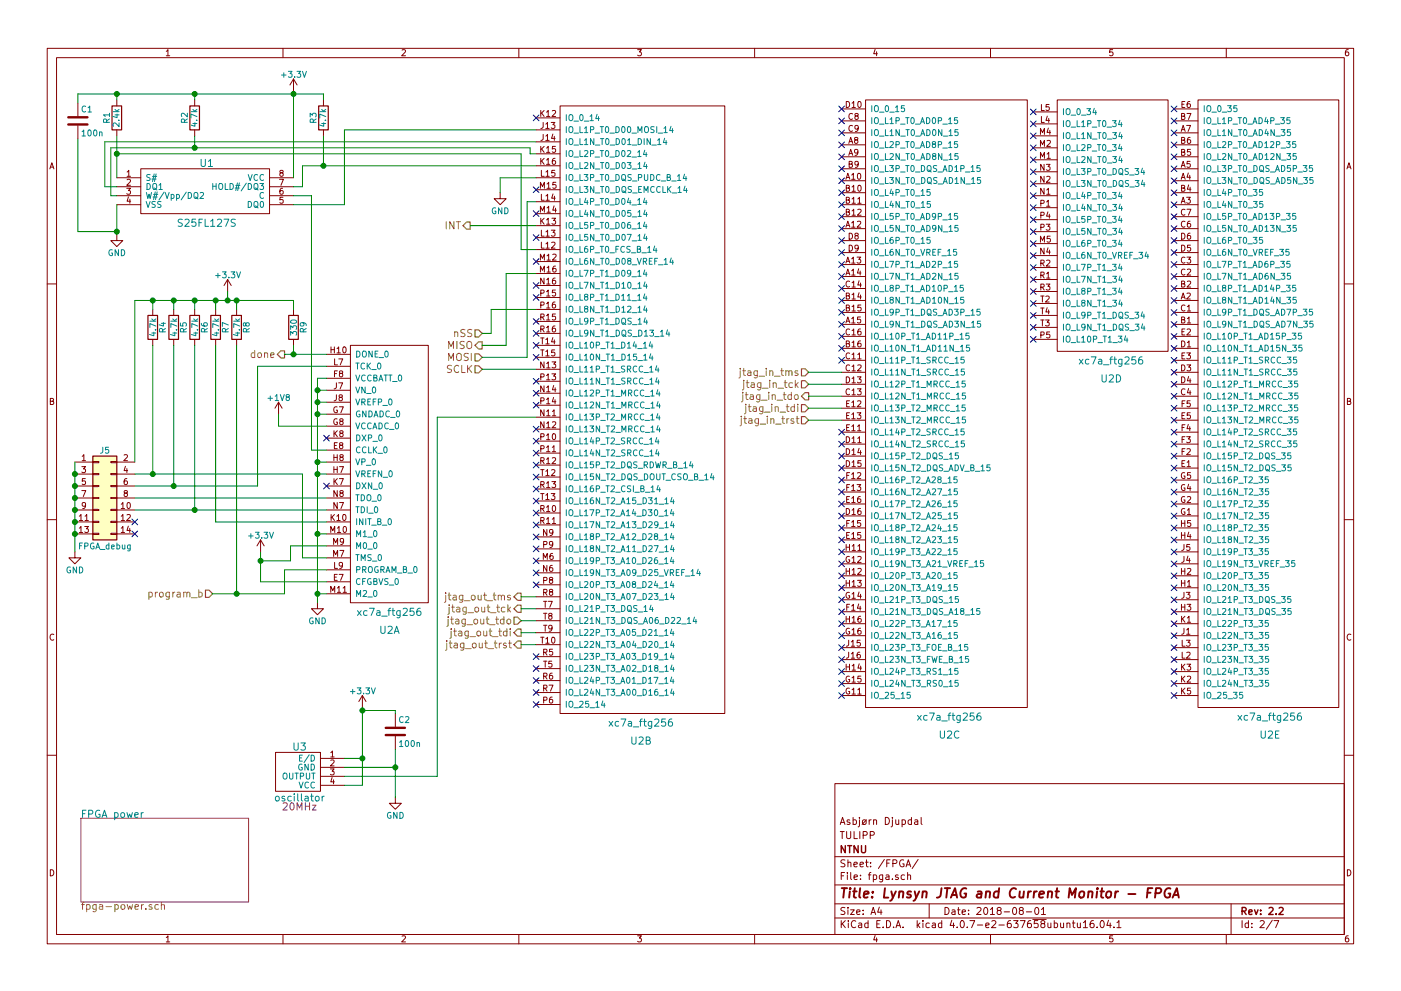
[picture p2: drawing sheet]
<svg xmlns="http://www.w3.org/2000/svg" width="297mm" height="210mm" viewBox="0 0 297 210" stroke-linecap="round" stroke-linejoin="round" font-family="sans-serif">
<g fill="none" stroke="#840000" stroke-width=".21">
<path d="M10 10.3h277v189.9h-277zM12 12.2h273v186.1h-273zM35.3 10.9l.3-.4v1.3M35.3 11.8h.7M60 10.3v1.9M62.2 16.8l-.7 1.2M62.2 16.8v2.5M62.2 16.8l.8 1.2M85.2 10.6l.5-.1 .3 .4-.8 .9h.8M110 10.3v1.9M135.2 10.5h.8l-.4 .5 .3 .1 .1 .2-.1 .4-.2 .1-.5-.1M160 10.3v1.9"/>
<path d="M185.5 10.5l-.3 .9h.8M185.9 11v.8M210 10.3v1.9M235.9 10.5h-.6v.6h.6l.1 .5-.3 .2-.4-.1M260 10.3v1.9M285.9 10.5l-.4 .1-.2 .2-.1 .8 .3 .2 .4-.1 .1-.4-.1-.2-.4-.1-.3 .3M10.6 35.8l.4-1.3 .4 1.3M10.7 35.5h.6M16.5 21.8v2.8M16.5 26.7v2.8M24.8 37.7h5M24.8 39.6h5"/>
<path d="M24.8 21.2v1.3M24.8 27.6v1.2M26.9 39.9h.8l-.5 .5 .4 .1v.6l-.2 .1-.5-.1M26.9 36.5l.4-.4v1.3M26.9 38.1l.5-.1 .3 .4-.8 .9h.8M26.9 37.4h.8M29.8 35.8h27.3v9.5h-27.3zM41.3 21.2v1.3M41.3 27.6v1.2M57.1 37.7h5.1M57.1 39.6h5.1M59.3 38h.8l-.5 1.3"/>
<path d="M59.6 36.7l-.3-.3 .1-.2h.6v.3l-.6 .2-.1 .2 .1 .4 .2 .1h.2l.2-.2v-.4l-.2-.1M59.9 39.9l-.3 .1-.2 .3-.1 .7 .3 .2 .4-.1-.1-.6-.3-.1-.3 .3M68.6 21.2v1.3M68.6 27.6v1.2M113.7 25h5M113.7 27.6h5M113.7 30.1h5M113.7 32.6h5M113.7 37.7h5M113.7 35.2h5M114.6 39.9v-1.2l.4 .9 .4-.9v1.2M114.7 23.4v1.3"/>
<path d="M114.7 31.1v1.2M114.7 33.6v1.3M114.8 36.1v1.3h.6M114.8 24l.6 .7M114.8 31.6l.6 .7M114.8 34.1l.6 .8M115.2 26l-.1 1-.4 .2M115.2 28.5l-.1 1.1-.4 .2M115.4 23.4l-.7 .7M115.4 31.1l-.7 .7M115.4 33.6l-.7 .7M115.7 26.3l.4-.3v1.2"/>
<path d="M115.7 28.9l.4-.4v1.3M115.7 27.2h.7M115.7 29.8h.7M115.7 36.5l.4-.4v1.3M115.7 37.4h.8M115.9 23.8l.3-.4v1.3M115.9 31.4l.3-.3v1.2M115.9 34l.3-.4v1.3M115.9 24.7h.7M115.9 32.3h.7M115.9 34.9h.7M116 39l.3-.3v1.2"/>
<path d="M116 39.9h.7M116.9 26h.8l-.5 .5 .4 .1v.5l-.2 .1-.5-.1M117.1 23.5l.5-.1 .2 .4-.8 .9h.8M117.2 28.4l-.3 1h.8M117.5 28.9v.9M117.6 36.1h-.6v.6h.6v.6l-.2 .1-.4-.1M117.7 33.6h-.4l-.2 .3v.7l.2 .3 .5-.2-.1-.6h-.4l-.2 .2M117.8 31.1h-.7v.5h.7v.6l-.2 .1-.5-.1M117.9 38.7h-.7v.6h.7v.5l-.2 .1-.5-.1M118.7 22.5h35v128.9h-35zM178.4 30.7h5.1M178.4 25.6h5.1"/>
<path d="M178.4 33.3h5.1M178.4 35.8h5.1M178.4 28.2h5.1M178.4 38.3h5.1M178.4 23.1h5.1M179.3 38l.5-1.2 .4 1.2M179.4 39.9l.6-.1v-.4l-.6-.1v1.3h.5l.2-.4-.2-.3M179.4 21.5a.64 .64 0 0 1 .7 .7 .64 .64 0 0 1-.7 .6zM179.5 37.7h.6M180 30.4l.4-1.2 .4 1.2M180 33l.4-1.3 .4 1.3M180 34.8l.6-.1v-.4l-.6-.1v1.3h.5l.2-.4-.2-.3"/>
<path d="M180.1 30h.6M180.1 32.6h.6M180.6 37.1l.3-.3v1.2M180.6 38h.7M180.6 39.7l.4-.4v1.3M180.6 21.9l.4-.4v1.3M180.6 22.8h.8M180.7 24.2a.56 .56 0 0 0-.7 .5 .56 .56 0 0 0 .7 .5M180.7 26.7a.56 .56 0 0 0-.7 .5 .56 .56 0 0 0 .7 .6M181.4 29.7l-.2-.2v-.2h.6v.3l-.5 .1-.1 .2v.4l.2 .1h.3l.2-.2-.1-.4-.1-.1M181.5 24.6l-.2-.2v-.2h.6v.3l-.5 .2-.1 .2v.3l.2 .1h.2l.3-.2-.1-.4-.2-.1M181.9 32.2l-.2 .3-.4-.1-.1-.6 .5-.1 .2 .2-.1 .8-.3 .3h-.2"/>
<path d="M181.9 36.9l.2-.1a.67 .67 0 0 1 .4 .6 .67 .67 0 0 1-.4 .6l-.3-.4zM182 34.8l-.3 .2-.3-.1-.1-.6 .4-.1 .3 .3-.1 .7-.3 .3h-.2M182 27.1l-.3 .3-.3-.1-.1-.6 .4-.1 .3 .2-.1 .8-.3 .3h-.2M182 39.4l.1-.1a.67 .67 0 0 1 .5 .6 .67 .67 0 0 1-.5 .7l-.2-.5zM182 21.6l.1-.1a.67 .67 0 0 1 .5 .7 .67 .67 0 0 1-.5 .6l-.2-.5zM183.5 21.2h34.3v128.9h-34.3zM219.1 33.9h5.1M219.1 31.4h5.1M219.1 39h5.1M219.1 36.4h5.1M219.1 26.3h5.1M219.1 28.8h5.1"/>
<path d="M219.1 23.7h5.1M220.6 33.6v-1.3l.4 .9 .4-.9v1.3M220.6 31.1v-1.3l.4 .9 .4-.9v1.3M220.6 28.5v-1.3l.4 .9 .4-.9v1.3M220.8 24.7v1.3h.6M220.8 22.2v1.2h.6M221.4 39.9v1.3l-.8-1.3v1.3M221.4 37.4v1.3l-.8-1.3v1.3M221.4 34.9v1.2l-.8-1.2v1.2M221.8 34.9h.8l-.4 .5 .4 .1v.5l-.2 .1-.6-.1M221.9 37.5l.5-.1 .2 .4-.8 .9h.8M222 32.7l.4-.4v1.3"/>
<path d="M222 29.9l.5-.1 .2 .3-.8 1h.8M222 33.6h.7M222 24.6l-.2 .9h.7M222.3 27.2l-.3 .9h.8M222.4 25.1v.9M222.4 22.2h-.6v.6h.6v.5l-.2 .1-.4-.1M222.6 27.7v.8M224.2 21.2h23.4v53.3h-23.4zM248.9 30.7h5.1M248.9 25.6h5.1M248.9 33.3h5.1M248.9 35.8h5.1"/>
<path d="M248.9 28.2h5.1M248.9 38.3h5.1M248.9 23.1h5.1M250.4 38l.5-1.2 .4 1.2M250.4 35.5l.5-1.3 .4 1.3M250.4 27.9l.5-1.3 .4 1.3M250.5 39.9l.6-.1v-.4l-.6-.1v1.3h.5l.2-.4-.2-.3M250.5 32.3l.6-.1v-.4l-.6-.1v1.3h.5l.2-.5-.2-.2M250.5 29.7l.6-.1v-.3l-.6-.1v1.2h.5l.2-.4-.2-.3M250.5 24.7l.6-.1v-.4l-.6-.1v1.2h.5l.2-.4-.2-.2M250.6 37.7h.6M250.6 35.1h.6"/>
<path d="M250.6 27.5h.6M250.6 22.1h.4M251.2 21.5h-.6v1.3h.6M251.6 26.6h.8l-.5 1.3M251.7 24.1h.8l-.5 1.2M251.9 36.7l-.2 .9h.7M252 39.2l-.3 1h.8M252.2 37.2v.8M252.3 21.5l-.4 .1-.2 .2v.7l.2 .3 .4-.1v-.6l-.4-.1-.2 .2M252.3 34.2h-.6v.6h.6v.6l-.2 .1-.4-.1M252.3 29.2h-.3l-.2 .3-.1 .7 .3 .2 .4-.1-.1-.6-.3-.1-.3 .3M252.3 39.7v.9"/>
<path d="M252.4 31.7h-.6l-.1 .6h.7v.5l-.2 .2-.5-.2M254 21.2h29.8v128.9h-29.8zM285.6 35.8l.4-1.3 .4 1.3M285.7 35.5h.6M24.8 49.8v1.2h1.2l-1.2 1.3-1.3-1.3h1.3M24.8 43.4h5M24.8 41.5h5M27.2 41.8l-.3 .9h.8M27.5 42.3v.8M48.3 59.3l-.8 1.3M48.3 59.3v2.5M48.3 59.3l.7 1.3"/>
<path d="M57.1 43.4h5.1M57.1 41.5h5.1M60 41.9h-.6l-.1 .5h.7v.6l-.2 .1-.5-.1M106 40.9v1.3h1.3l-1.3 1.2-1.2-1.2h1.2M113.7 53h5M113.7 55.5h5M113.7 47.9h5M113.7 50.4h5M113.7 42.8h5M113.7 45.3h5M113.7 40.3h5M113.7 58h5"/>
<path d="M114.6 55.2v-1.3l.4 .9 .4-.9v1.3M114.6 45v-1.2l.4 .8 .4-.8v1.2M114.6 57.7v-1.2l.4 .8 .4-.8v1.2M114.7 46.3v1.3M114.8 51.4v1.2h.6M114.8 48.8v1.3h.6M114.8 41.2v1.3h.6M114.8 46.8l.6 .8M115.3 59v1.3l-.7-1.3v1.3M115.4 46.3l-.7 .7M115.7 51.7l.4-.3v1.2M115.7 49.2l.4-.4v1.3"/>
<path d="M115.7 41.6l.4-.4v1.3M115.7 52.6h.8M115.7 50.1h.8M115.7 42.5h.8M115.9 46.7l.3-.4v1.3M115.9 47.6h.7M115.9 59.4l.4-.4v1.3M116 54.3l.3-.4v1.3M116 44.1l.3-.3v1.2M116 56.8l.3-.3v1.2M116 55.2h.7M116 45h.7"/>
<path d="M116 57.7h.7M116.9 48.8h.8l-.5 .5 .4 .1v.6l-.2 .1-.5-.1M117 51.5l.4-.1 .3 .3-.8 .9h.8M117 46.3h.8l-.4 .5 .4 .1v.5l-.2 .2-.6-.2M117.2 54l.5-.1 .2 .4-.8 .9h.8M117.2 41.1l-.2 1h.7M117.5 43.7l-.3 .9h.8M117.6 41.6v.9M117.7 59h-.4l-.1 .3-.1 .7 .2 .3 .5-.2-.1-.6h-.4l-.2 .2M117.8 56.5h-.4l-.2 .3v.7l.2 .2 .5-.1-.1-.6-.4-.1-.2 .3M117.8 44.2v.8M178.4 51h5.1"/>
<path d="M178.4 53.6h5.1M178.4 40.9h5.1M178.4 43.4h5.1M178.4 48.5h5.1M178.4 46h5.1M178.4 56.1h5.1M178.4 58.7h5.1M179.3 48.2l.5-1.3 .4 1.3M179.3 55.8l.5-1.2 .4 1.2M179.3 58.4l.5-1.3 .4 1.3M179.4 42.4l.6-.1v-.3l-.6-.1v1.2h.5l.2-.4-.2-.3M179.4 45l.6-.1v-.4l-.6-.1v1.3h.5l.2-.5-.2-.2"/>
<path d="M179.5 47.8h.6M179.5 55.4h.6M179.5 58h.6M180 49.5a.64 .64 0 0 1 .8 .6 .64 .64 0 0 1-.8 .6zM180 52a.64 .64 0 0 1 .8 .6 .64 .64 0 0 1-.8 .7zM180.1 59.7a.56 .56 0 0 0-.7 .6 .56 .56 0 0 0 .7 .5M180.6 47.3l.3-.4v1.3M180.6 54.9l.3-.3v1.2M180.6 57.4l.3-.3v1.3M180.6 48.2h.7M180.6 55.8h.7M180.6 58.4h.7"/>
<path d="M180.6 42.2l.4-.3v1.2M180.6 44.7l.4-.3v1.3M180.6 60l.4-.4v1.3M180.6 40.6h.8M180.6 43.1h.8M180.6 45.7h.8M181.5 50l-.2-.2v-.2h.6v.3l-.5 .2-.1 .2v.3l.2 .1h.2l.3-.2-.1-.4-.2-.1M181.7 54.6h.8l-.4 .4 .3 .1v.6l-.1 .1-.6-.1M181.8 47l.5-.1 .2 .4-.8 .9h.8M181.9 42.2l.3-.3v1.2M181.9 44.5l.4-.1 .3 .3-.8 1h.8M181.9 43.1h.7"/>
<path d="M182 52.5l-.3 .3-.3-.1-.1-.6 .4-.1 .3 .2-.1 .8-.3 .3h-.2M182.1 57l-.3 .9h.7M182.1 59.6l-.2 .9h.7M182.4 57.5v.9M219.1 41.5h5.1M219.1 44.1h5.1M219.1 59.3h5.1M219.1 56.8h5.1M219.1 49.1h5.1M219.1 54.2h5.1M219.1 46.6h5.1M219.1 51.7h5.1"/>
<path d="M220.6 51.4v-1.3l.4 .9 .4-.9v1.3M220.7 43.1h.6v-.5l-.6-.1v1.3M220.7 58.4l.6-.1v-.5l-.6-.1v1.3M220.7 55.8h.6v-.5l-.6-.1v1.3M220.7 48.2h.6v-.5l-.6-.1v1.2M220.7 45.7l.6-.1v-.5l-.6-.1v1.3M221 58.4l.4 .6M221 55.8l.4 .7M221.4 52.6v1.3l-.8-1.3v1.3M221.8 47.6h.8l-.4 .5 .4 .1v.5l-.2 .1-.6-.1M221.9 42.8l.3-.3v1.3M221.9 58.1l.3-.4v1.3"/>
<path d="M221.9 55.3l.5-.1 .2 .3-.8 1h.8M221.9 43.8h.7M221.9 59h.7M221.9 40.3l.4-.4v1.3M221.9 41.2h.7M222.2 45l-.3 .9h.8M222.2 52.6l-.3 .9h.8M222.5 45.4v.9M222.5 53.1v.8M222.7 50.1h-.7v.6h.7v.6l-.2 .1-.5-.1M248.9 51h5.1M248.9 53.6h5.1"/>
<path d="M248.9 40.9h5.1M248.9 43.4h5.1M248.9 48.5h5.1M248.9 46h5.1M248.9 56.1h5.1M248.9 58.7h5.1M250.4 43.1l.5-1.2 .4 1.2M250.5 52a.64 .64 0 0 1 .7 .6 .64 .64 0 0 1-.7 .7zM250.5 49.5a.64 .64 0 0 1 .7 .6 .64 .64 0 0 1-.7 .6zM250.6 42.7h.6M251.2 57.2a.56 .56 0 0 0-.7 .5 .56 .56 0 0 0 .7 .5M251.2 54.7a.56 .56 0 0 0-.7 .5 .56 .56 0 0 0 .7 .5"/>
<path d="M251.2 47a.56 .56 0 0 0-.7 .6 .56 .56 0 0 0 .7 .5M251.2 44.5a.56 .56 0 0 0-.7 .5 .56 .56 0 0 0 .7 .5M251.6 41.9h.8l-.5 .4 .4 .1v.6l-.2 .1-.5-.1M251.7 54.6h.8l-.5 .4 .4 .1v.6l-.2 .1-.5-.1M251.7 44.4h.8l-.5 1.3M251.7 59.7l.5-.1 .3 .4-.8 .9h.8M251.7 57.2l.5-.1 .3 .3-.8 1h.8M252.3 46.9l-.3 .1-.2 .2-.1 .7 .3 .3 .4-.1-.1-.6-.3-.1-.3 .2M252.3 49.5h-.3l-.2 .3-.1 .7 .3 .2 .4-.1-.1-.6h-.3l-.3 .2M252.4 52h-.6l-.1 .6h.7v.6l-.2 .1-.5-.1M10 60.2h2M32.4 65.7v1.2"/>
<path d="M32.4 72v1.3M36.8 65.7v1.2M36.8 72v1.3M41.3 65.7v1.2M41.3 72v1.3M45.7 65.7v1.2M45.7 72v1.3M50.2 65.7v1.2M50.2 72v1.3M62.2 65.7v1.2M62.2 72v1.3M69.2 77.7h5.1"/>
<path d="M69.2 75.2h5.1M70.2 73.6v1.3M70.2 74.2h.7M70.9 73.6v1.3M70.9 79.3h.4M70.9 76.1v1.3h.7M71.5 74l.3-.4v1.3M71.5 74.9h.7M71.5 78.7h-.6v1.3M71.8 76.1h.9l-.6 1.3M72.2 79.2l-.2-.2v-.2h.6v.3l-.5 .2-.1 .2v.3l.2 .2h.2l.3-.3-.1-.4-.2-.1M72.8 73.7l.1-.1a.67 .67 0 0 1 .5 .6 .67 .67 0 0 1-.5 .7l-.2-.5z"/>
<path d="M74.3 73.3h16.5v54.6h-16.5zM113.7 78.4h5M113.7 73.3h5M113.7 63.1h5M113.7 68.2h5M113.7 75.8h5M113.7 60.6h5M113.7 65.7h5M113.7 70.7h5M114.6 71.7h.7M114.6 74.2h.7M114.7 80l.6-.1v-.5l-.6-.1v1.3"/>
<path d="M114.7 62.2l.6-.1v-.5l-.6-.1v1.3M114.7 67.3l.6-.1v-.5l-.6-.1v1.3M114.7 64.7h.6v-.5l-.6-.1v1.2M114.7 69.8l.6-.1v-.4l-.6-.1v1.2M115 67.3l.4 .6M115 69.8l.4 .6M115 71.7v1.3M115 74.2v1.3M115.3 76.8v1.2l-.7-1.2v1.2M115.7 72.1l.4-.4v1.3M115.7 74.6l.4-.4v1.3M115.7 73h.7"/>
<path d="M115.7 75.5h.7M115.9 79.7l.3-.4v1.3M115.9 61.9l.3-.4v1.3M115.9 67l.3-.4v1.3M115.9 64.4l.3-.3v1.2M115.9 69.5l.3-.3v1.2M115.9 62.8h.7M115.9 67.9h.7M115.9 65.3h.7M115.9 70.4h.7M115.9 77.1l.4-.3v1.2M115.9 60.3h.7"/>
<path d="M115.9 78h.7M117 79.3h.8l-.4 .5 .4 .1v.6l-.2 .1-.6-.1M117 76.8h.8l-.4 .5 .4 .1v.5l-.2 .1-.6-.1M117.2 71.6l-.3 .9h.8M117.5 72.1v.9M117.6 74.2h-.6l-.1 .6h.7v.6l-.2 .1-.5-.1M117.7 64.1h-.4l-.2 .3v.7l.2 .2 .5-.1-.1-.6h-.4l-.2 .2M117.7 69.2h-.4l-.2 .3v.7l.2 .2 .5-.1-.1-.6-.4-.1-.2 .3M117.8 61.5h-.7v.6h.7v.6l-.2 .1-.5-.1M117.8 66.6h-.7v.6h.7v.6l-.2 .1-.5-.1M178.4 76.4h5.1M178.4 79h5.1"/>
<path d="M178.4 63.7h5.1M178.4 61.2h5.1M178.4 68.8h5.1M178.4 66.3h5.1M178.4 73.9h5.1M178.4 71.4h5.1M179.3 68.5l.5-1.2 .4 1.2M179.4 80a.64 .64 0 0 1 .7 .6 .64 .64 0 0 1-.7 .6zM179.4 62.8l.6-.1v-.4l-.6-.1v1.2h.5l.2-.4-.2-.2M179.4 65.3l.6-.1v-.4l-.6-.1v1.3h.5l.2-.4-.2-.3M179.4 72.9l.6-.1v-.4l-.6-.1v1.3h.5l.2-.4-.2-.3M179.5 68.1h.6"/>
<path d="M180.1 75a.56 .56 0 0 0-.7 .5 .56 .56 0 0 0 .7 .5M180.1 77.5a.56 .56 0 0 0-.7 .5 .56 .56 0 0 0 .7 .6M180.1 69.9a.56 .56 0 0 0-.7 .5 .56 .56 0 0 0 .7 .5M180.6 67.6l.3-.3v1.2M180.6 68.5h.7M180.6 75.2l.4-.3v1.2M180.6 77.8l.4-.4v1.3M180.6 62.5l.4-.3v1.2M180.6 65.1l.4-.4v1.3M180.6 72.7l.4-.4v1.3M180.6 70.1l.4-.3v1.3M180.6 76.1h.8"/>
<path d="M180.6 78.7h.8M180.6 63.4h.8M180.6 60.9h.8M180.6 66h.8M180.6 73.6h.8M180.6 71.1h.8M181.8 80h.8l-.5 .4 .4 .1v.6l-.2 .1-.5-.1M181.9 75.2l.3-.3v1.2M181.9 77.5l.4-.1 .3 .4-.8 .9h.8M181.9 76.1h.7M182.1 62.1l-.2 .9h.7M182.4 67.3h-.6v.5h.6v.6l-.1 .1-.5-.1"/>
<path d="M182.4 72.3l-.3 .1-.2 .2v.7l.2 .3 .4-.1-.1-.6-.3-.1-.2 .2M182.4 69.8h-.3l-.2 .3v.7l.2 .3 .4-.2-.1-.6h-.3l-.2 .2M182.4 60v.9M182.4 62.6v.8M182.5 64.7h-.6v.6h.6v.6l-.2 .1-.4-.1M219.1 64.4h5.1M219.1 61.8h5.1M219.1 69.5h5.1M219.1 66.9h5.1M219.1 72h5.1M220.6 62.8h.8M220.6 67.9h.8"/>
<path d="M220.6 65.3h.8M220.7 60.9h.6v-.5l-.6-.1v1.2M220.7 71.1l.6-.1v-.5l-.6-.1v1.3M221 60.9l.4 .6M221 62.8v1.3M221 65.3v1.3M221 67.9v1.3M221.7 67.9h.8l-.5 .5 .4 .1v.5l-.2 .2-.5-.2M221.7 62.9l.5-.1 .3 .4-.8 .9h.8M221.8 60.3h.8l-.4 .5 .4 .1v.5l-.2 .1-.6-.1M222 65.3l-.3 .9h.8M222.3 65.8v.8"/>
<path d="M222.6 70.4h-.7v.6h.7v.6l-.2 .1-.5-.1M248.9 76.4h5.1M248.9 79h5.1M248.9 63.7h5.1M248.9 61.2h5.1M248.9 68.8h5.1M248.9 66.3h5.1M248.9 73.9h5.1M248.9 71.4h5.1M250.4 63.4l.5-1.2 .4 1.2M250.5 67.8l.6-.1v-.3l-.6-.1v1.2h.5l.2-.4-.2-.3M250.5 72.3a.64 .64 0 0 1 .7 .7 .64 .64 0 0 1-.7 .6z"/>
<path d="M250.5 60.2l.6-.1v-.4l-.6-.1v1.3h.5l.2-.4-.2-.3M250.5 77.4a.64 .64 0 0 1 .7 .6 .64 .64 0 0 1-.7 .7zM250.5 80a.64 .64 0 0 1 .7 .6 .64 .64 0 0 1-.7 .6zM250.6 63.1h.6M250.6 70.4h.4M250.6 75.5h.4M251.2 69.8h-.6v1.3h.6M251.2 74.9h-.6v1.2h.6M251.2 64.8a.56 .56 0 0 0-.7 .5 .56 .56 0 0 0 .7 .6M251.6 74.9h.8l-.4 .5 .3 .1v.5l-.1 .1-.6-.1M251.7 62.3l.4-.1 .3 .3-.8 .9h.8M251.7 77.4h.8l-.5 .5 .4 .1v.6l-.2 .1-.5-.1"/>
<path d="M251.7 69.9l.5-.1 .2 .3-.8 1h.8M251.7 67.6l.4-.3v1.2M251.7 65.1l.4-.4v1.3M251.7 72.7l.4-.4v1.3M251.7 68.5h.8M251.7 66h.8M251.7 73.6h.8M252 79.9l-.3 .9h.8M285 60.2h2M10.7 85.1h.5l.1-.5-.6-.1v1.3h.5l.2-.4-.3-.3M15.9 98h3.8M17.3 99h.8l-.4 .5 .4 .1v.5l-.2 .2-.6-.2"/>
<path d="M17.4 96.8l.4-.3v1.2M17.4 97.7h.7M19.7 97.9h1.3v.3h-1.3zM23.5 97.9h1.3v.3h-1.3zM24.8 98h3.8M26.3 96.6l.5-.1 .2 .3-.8 .9h.8M26.6 98.9l-.3 .9h.8M26.9 99.4v.9M59.1 85.3l-.8 1.3M59.1 85.3v2.6M59.1 85.3l.7 1.3M69.2 87.9h5.1"/>
<path d="M69.2 82.8h5.1M69.2 95.5h5.1M69.2 80.3h5.1M69.2 90.4h5.1M69.2 98h5.1M69.2 85.3h5.1M69.2 93h5.1M70.8 96.5v1.2M70.8 99v1.3M70.8 99.6h.7M70.8 97h.7M70.8 91.4v1.3"/>
<path d="M70.9 94.5h.4M71 91.9l.5 .8M71.3 81.2v1.1l-.5 .2M71.3 83.8v1l-.5 .2M71.5 86.4a.59 .59 0 0 0-.7 .5 .59 .59 0 0 0 .7 .6v-.5h-.2M71.5 88.9a.59 .59 0 0 0-.7 .6 .59 .59 0 0 0 .7 .5v-.4h-.2M71.5 93.9h-.6v1.3h.6M71.5 96.5v1.2M71.5 99v1.3M71.5 91.4l-.7 .7M71.8 81.2h.8l-.5 1.3M72 86.3h.8l-.5 1.3"/>
<path d="M72 99h.8l-.5 1.3M72.1 84.3l-.2-.2 .1-.3 .5 .1v.3l-.5 .1-.1 .3v.3l.2 .1h.3l.2-.2-.1-.4-.1-.1M72.2 94.5l-.2-.3v-.2h.6v.3l-.5 .2-.1 .2v.4l.2 .1h.3l.2-.3-.1-.3-.1-.1M72.3 89.4l-.3-.3 .1-.2h.6v.3l-.6 .2-.1 .2 .1 .4 .2 .1h.2l.2-.2v-.4l-.2-.1M72.3 91.9l-.3-.2 .1-.2h.6v.3l-.6 .2-.1 .2 .1 .3 .2 .2h.2l.2-.3v-.4l-.2-.1M72.3 97l-.2-.2v-.2h.6v.3l-.5 .1-.1 .3v.3l.2 .1h.2l.3-.2-.1-.4-.2-.1M113.7 93.6h5M113.7 88.5h5M113.7 96.1h5M113.7 91.1h5M113.7 98.7h5M113.7 80.9h5"/>
<path d="M113.7 83.4h5M113.7 86h5M114.6 99.6h.7M114.7 92.7l.6-.1v-.5l-.6-.1v1.3M114.7 95.2l.6-.1v-.4l-.6-.1v1.2M114.7 97.8l.6-.1v-.5l-.6-.1v1.3M114.7 85.1l.6-.1v-.5l-.6-.1v1.3M115 97.8l.4 .6M115 99.6v1.3M115.3 86.9v1.3l-.7-1.3v1.3M115.3 89.5v1.2l-.7-1.2v1.2M115.3 81.9v1.2l-.7-1.2v1.2"/>
<path d="M115.7 100l.4-.4v1.3M115.9 92.4l.3-.4v1.3M115.9 94.9l.3-.3v1.2M115.9 97.5l.3-.4v1.3M115.9 84.8l.3-.4v1.3M115.9 93.3h.7M115.9 95.8h.7M115.9 98.4h.7M115.9 80.6h.7M115.9 85.7h.7M115.9 87.3l.4-.4v1.3M115.9 89.8l.4-.3v1.2"/>
<path d="M115.9 82.2l.4-.3v1.2M115.9 88.2h.7M115.9 90.7h.7M115.9 83.1h.7M116.9 99.7l.5-.1 .3 .4-.8 .9h.8M117.1 94.9l.3-.3v1.2M117.1 97.2l.5-.1 .2 .4-.8 .9h.8M117.1 95.8h.7M117.1 87.3l.4-.4v1.3M117.1 89.6l.5-.1 .2 .3-.8 .9h.8M117.1 88.2h.7M117.2 92.1l.2-.1a.67 .67 0 0 1 .4 .7 .67 .67 0 0 1-.4 .6l-.3-.5z"/>
<path d="M117.4 84.3l-.3 .9h.8M117.4 81.8l-.3 .9h.8M117.7 84.8v.9M117.7 82.3v.8M178.4 94.2h5.1M178.4 91.7h5.1M178.4 86.6h5.1M178.4 84.1h5.1M178.4 81.5h5.1M178.4 89.1h5.1M178.4 96.8h5.1M178.4 99.3h5.1"/>
<path d="M179.4 92.7a.64 .64 0 0 1 .7 .6 .64 .64 0 0 1-.7 .6zM179.4 95.2a.64 .64 0 0 1 .7 .6 .64 .64 0 0 1-.7 .7zM179.4 97.7a.64 .64 0 0 1 .7 .7 .64 .64 0 0 1-.7 .6zM179.5 90.7h.4M179.5 85.6h.4M179.5 88.2h.4M180.1 90.1h-.6v1.3h.6M180.1 85h-.6v1.3h.6M180.1 87.6h-.6v1.2h.6M180.1 82.6a.56 .56 0 0 0-.7 .5 .56 .56 0 0 0 .7 .5M180.6 90.5l.3-.4v1.3M180.6 85.4l.3-.4v1.3"/>
<path d="M180.6 87.9l.3-.3v1.2M180.6 91.4h.7M180.6 86.3h.7M180.6 88.8h.7M180.6 93l.4-.3v1.2M180.6 82.8l.4-.3v1.3M180.6 80.3l.4-.3v1.2M180.6 95.5l.4-.3v1.3M180.6 98.1l.4-.4v1.3M180.6 93.9h.8M180.6 83.8h.8M180.6 81.2h.8"/>
<path d="M180.6 96.5h.8M180.6 99h.8M181.7 87.6h.8l-.4 .5 .4 .1v.5l-.2 .1-.6-.1M181.8 82.5h.8l-.5 .5 .4 .1v.5l-.2 .2-.5-.2M181.8 90.5l.4-.4v1.3M181.8 85.1l.5-.1 .2 .4-.8 .9h.8M181.8 91.4h.7M181.9 93l.3-.3v1.2M181.9 93.9h.7M182.1 95.1l-.2 .9h.7M182.4 95.6v.9M182.5 97.7h-.6v.6h.6v.6l-.2 .1-.4-.1"/>
<path d="M248.9 94.2h5.1M248.9 91.7h5.1M248.9 86.6h5.1M248.9 84.1h5.1M248.9 81.5h5.1M248.9 89.1h5.1M248.9 96.8h5.1M248.9 99.3h5.1M250.6 88.2h.4M250.6 98.3h.4M250.6 90.7h.5M250.6 85.6h.5"/>
<path d="M250.6 95.8h.5M250.6 93.2h.5M251.2 97.7h-.6v1.3h.6M251.2 87.6h-.6v1.2h.6M251.2 95.2h-.6v1.3M251.2 92.7h-.6v1.2M251.2 82.6a.56 .56 0 0 0-.7 .5 .56 .56 0 0 0 .7 .5M251.2 90.1h-.6v1.3M251.2 85h-.6v1.3M251.6 92.7h.8l-.5 .4 .4 .1v.6l-.2 .1-.5-.1M251.7 95.3l.4-.1 .3 .3-.8 1h.8M251.7 98.1l.3-.4v1.3"/>
<path d="M251.7 99h.7M251.9 90l-.2 1h.7M252 82.4l-.3 .9h.8M252.2 90.5v.9M252.3 85h-.6v.6h.6v.6l-.2 .1-.4-.1M252.3 80.4v.8M252.3 82.9v.9M252.3 87.6h-.6v.6h.6v.5l-.1 .1-.5-.1M285.7 85.1h.5l.1-.5-.6-.1v1.3h.5l.2-.4-.3-.3M10 110.3h2M15.9 117.1v1.3h1.2l-1.2 1.2-1.3-1.2h1.3M15.9 100.6h3.8"/>
<path d="M15.9 103.1h3.8M15.9 108.2h3.8M15.9 105.7h3.8M15.9 110.7h3.8M15.9 113.3h3.8M16.8 109.5l.4-.3v1.2M16.8 112.1l.4-.4v1.3M16.8 110.4h.7M16.8 113h.7M17.3 104.1h.9l-.5 1.3M18 111.7h.7l-.4 .5 .4 .1v.5l-.2 .2-.5-.2M18 109.5l.4-.3v1.2"/>
<path d="M18 110.4h.7M18.1 101.5h-.6l-.1 .6h.7v.6l-.2 .1-.5-.1M18.1 107.2l-.2 .2-.4-.1v-.6l.4-.1 .2 .3v.7l-.3 .3h-.3M19.7 113.2h1.3v.2h-1.3zM19.7 110.6h1.3v.3h-1.3zM19.7 108.1h1.3v.2h-1.3zM19.7 105.5h1.3v.3h-1.3zM19.7 103h1.3v.2h-1.3zM19.7 100.5h1.3v.2h-1.3zM23.5 113.2h1.3v.2h-1.3zM23.5 110.6h1.3v.3h-1.3zM23.5 108.1h1.3v.2h-1.3z"/>
<path d="M23.5 105.5h1.3v.3h-1.3zM23.5 103h1.3v.2h-1.3zM23.5 100.5h1.3v.2h-1.3zM24.8 100.6h3.8M24.8 103.1h3.8M24.8 108.2h3.8M24.8 105.7h3.8M24.8 110.7h3.8M24.8 113.3h3.8M25.7 107l.4-.4v1.3M25.7 109.5l.4-.3v1.2M25.7 112.1l.4-.4v1.3"/>
<path d="M25.7 110.4h.7M25.7 113h.7M25.7 107.9h.7M26.5 104.6l-.2-.2 .1-.3 .6 .1v.3l-.6 .2-.1 .2 .1 .3 .1 .2h.3l.2-.3v-.4l-.2-.1M26.9 101.5l-.4 .1-.1 .2-.1 .8 .2 .2 .5-.1-.1-.6-.4-.1-.2 .3M26.9 109.3l.5-.1 .2 .3-.8 .9h.8M27 106.7l.2-.1a.67 .67 0 0 1 .5 .7 .67 .67 0 0 1-.5 .6l-.3-.5zM27.2 111.6l-.3 .9h.8M27.5 112.1v.9M55.2 114.5l-.7 1.3M55.2 114.5v2.6M55.2 114.5l.8 1.3"/>
<path d="M69.2 100.6h5.1M69.2 103.1h5.1M69.2 118.4h5.1M69.2 108.2h5.1M69.2 105.7h5.1M69.2 115.8h5.1M69.2 110.7h5.1M69.2 113.3h5.1M70.1 113v-1.3l.5 .9 .4-.9v1.3M70.2 109.2v1.2M70.4 109.7l.5 .7M70.7 118.1v-1.3l.5 .9 .4-.9v1.3"/>
<path d="M70.7 115.5v-1.3l.5 .9 .4-.9v1.3M70.8 101.5v1.3M70.9 109.2l-.7 .7M70.9 119.3v1.3h.7M71 102.1l.5 .7M71.4 109.5l.4-.3v1.2M71.4 110.4h.7M71.5 106.6v1.3l-.7-1.3v1.3M71.5 104.1v1.3l-.7-1.3v1.3M71.5 112.1l.4-.4v1.3M71.5 101.5l-.7 .8M71.5 113h.7"/>
<path d="M72 101.5h.8l-.5 1.3M72 106.6h.8l-.5 1.3M72.1 116.8h.8l-.5 1.3M72.3 104.6l-.2-.2v-.2h.6v.3l-.5 .2-.1 .2v.3l.2 .2h.2l.3-.3-.1-.4-.2-.1M72.6 119.9l-.2 .2-.4-.1v-.6l.4-.1 .2 .3v.7l-.3 .3h-.3M72.7 109.3l.2-.1a.67 .67 0 0 1 .5 .6 .67 .67 0 0 1-.5 .6l-.3-.4zM72.8 114.8l-.2 .2h-.4v-.7l.4-.1 .2 .3v.7l-.3 .3h-.3M72.8 111.8l.2-.1a.67 .67 0 0 1 .5 .6 .67 .67 0 0 1-.5 .7l-.3-.5zM113.7 119h5M113.7 113.9h5M113.7 116.5h5M113.7 108.8h5"/>
<path d="M113.7 111.4h5M113.7 101.2h5M113.7 103.8h5M113.7 106.3h5M114.6 104.7h.7M114.7 107.9l.6-.1v-.4l-.6-.1v1.2M114.7 110.5l.6-.1v-.5l-.6-.1v1.3M114.7 102.8h.6v-.5l-.6-.1v1.2M115 107.9l.4 .6M115 110.5l.4 .6M115 102.8l.4 .6M115 104.7v1.3"/>
<path d="M115.2 118.7v-1.3l.4 .9 .4-.9v1.3M115.3 115.5h.6v-.5l-.6-.1v1.2M115.7 105.1l.4-.4v1.3M115.7 100.9h.7M115.7 106h.7M115.9 107.6l.3-.3v1.2M115.9 110.2l.3-.4v1.3M115.9 102.5l.3-.3v1.2M115.9 108.5h.7M115.9 111.1h.7M115.9 103.4h.7M116 120v1.2l-.8-1.2v1.2"/>
<path d="M116 112.3v1.3l-.8-1.3v1.3M116.9 104.7h.8l-.5 .5 .4 .1v.6l-.2 .1-.5-.1M117 102.2h.8l-.4 .5 .4 .1v.5l-.2 .1-.6-.1M117.1 120h-.4l-.1 .3-.1 .7 .2 .2 .5-.1-.1-.6-.4-.1-.2 .3M117.1 110.2l.3-.4v1.3M117.1 111.1h.7M117.2 117.4l-.4 .1-.2 .2v.7l.2 .3 .4-.1v-.6l-.4-.1-.2 .2M117.2 115.4l-.2 .3-.4-.1-.1-.6 .5-.1 .2 .2-.1 .7-.3 .3h-.2M117.2 107.4l.2-.1a.67 .67 0 0 1 .4 .6 .67 .67 0 0 1-.4 .6l-.3-.5zM117.2 112.9l-.2 .2-.4-.1v-.6l.4-.1 .2 .3v.7l-.3 .3h-.3M178.4 117.1h5.1M178.4 101.8h5.1"/>
<path d="M178.4 119.6h5.1M178.4 104.4h5.1M178.4 114.5h5.1M178.4 112h5.1M178.4 109.5h5.1M178.4 106.9h5.1M179.4 115.5v1.3M179.4 116.1h.7M179.4 107.9a.64 .64 0 0 1 .7 .6 .64 .64 0 0 1-.7 .7zM179.5 113.6h.4M179.5 105.9h.4M179.5 100.9h.5"/>
<path d="M179.5 103.4h.5M179.5 111h.5M180.1 118.1a.59 .59 0 0 0-.7 .6 .59 .59 0 0 0 .7 .5v-.4h-.2M180.1 113h-.6v1.2h.6M180.1 105.4h-.6v1.2h.6M180.1 115.5v1.3M180.1 100.3h-.6v1.2M180.1 102.8h-.6v1.3M180.1 110.4h-.6v1.3M180.6 100.6l.3-.3v1.2M180.6 103.2l.3-.4v1.3M180.6 110.8l.3-.4v1.3"/>
<path d="M180.6 101.5h.7M180.6 104.1h.7M180.6 111.7h.7M180.6 113.3l.3-.3v1.2M180.6 105.7l.3-.3v1.2M180.6 114.2h.7M180.6 106.6h.7M180.6 118.4l.4-.3v1.2M180.6 108.2l.4-.3v1.3M180.6 119.3h.8M180.6 109.2h.8M180.7 115.9l.3-.4v1.3"/>
<path d="M180.7 116.8h.7M181.7 102.8h.8l-.4 .5 .3 .1v.6l-.1 .1-.6-.1M181.8 100.4l.5-.1 .2 .3-.8 .9h.8M181.9 118.2l.4-.1 .3 .3-.8 .9h.8M181.9 115.9l.3-.4v1.3M181.9 116.8h.7M182.4 105.4h-.4l-.1 .3-.1 .7 .2 .2 .5-.1-.1-.6-.4-.1-.2 .3M182.4 110.4h-.6v.6h.6v.6l-.1 .1-.5-.1M182.4 107.9h-.3l-.2 .3v.7l.2 .3 .4-.2-.1-.6h-.3l-.2 .2M182.5 113h-.6l-.1 .6h.7v.5l-.2 .1-.5-.1M248.9 117.1h5.1M248.9 101.8h5.1"/>
<path d="M248.9 119.6h5.1M248.9 104.4h5.1M248.9 114.5h5.1M248.9 112h5.1M248.9 109.5h5.1M248.9 106.9h5.1M250.5 113.6h.7M250.5 111h.7M250.5 110.4v1.3M250.5 113v1.2M251 118.1v1l-.5 .2M251 115.5v1.1l-.5 .2"/>
<path d="M251.2 107.9a.59 .59 0 0 0-.7 .6 .59 .59 0 0 0 .7 .6v-.5h-.2M251.2 105.4a.59 .59 0 0 0-.7 .6 .59 .59 0 0 0 .7 .5v-.4h-.2M251.2 102.9a.59 .59 0 0 0-.7 .5 .59 .59 0 0 0 .7 .6v-.5h-.2M251.2 100.3a.59 .59 0 0 0-.7 .6 .59 .59 0 0 0 .7 .6v-.5h-.2M251.2 110.4v1.3M251.2 113v1.2M251.7 108.2l.4-.3v1.3M251.7 105.5l.5-.1 .3 .3-.8 .9h.8M251.7 109.2h.8M251.9 118l-.3 .9h.7M252 102.7l-.3 1h.8M252 112.9l-.2 .9h.7"/>
<path d="M252.2 118.5v.8M252.2 115.5h-.6v.6h.6v.6l-.1 .1-.5-.1M252.3 103.2v.9M252.3 113.4v.8M252.4 100.3h-.6l-.1 .6h.7v.5l-.2 .1-.5-.1M252.4 110.4h-.6v.6h.6v.6l-.2 .1-.4-.1M285 110.3h2M11.4 134.6a.58 .58 0 0 0-.8 .6 .58 .58 0 0 0 .8 .5M67.3 127.9v1.3h1.3l-1.3 1.2-1.3-1.2h1.3M69.2 123.4h5.1M69.2 120.9h5.1M69.2 126h5.1"/>
<path d="M70.1 125.7v-1.3l.5 .9 .4-.9v1.3M70.9 122.4h.4M71.5 121.9h-.6v1.2h.6M71.5 124.8l.4-.4v1.3M71.5 125.7h.7M71.9 121.9h.8l-.5 1.2M72.7 124.8l.4-.4v1.3M72.7 125.7h.8M113.7 139.3h5M113.7 121.5h5M113.7 129.2h5M113.7 124.1h5"/>
<path d="M113.7 126.6h5M113.7 131.7h5M113.7 134.2h5M113.7 136.8h5M114.6 135.2h.7M115 135.2v1.3M115.2 127.6h.8M115.2 130.1h.8M115.2 132.7h.8M115.3 138.4l.6-.1v-.5l-.6-.1v1.3M115.3 123.2l.6-.1v-.5l-.6-.1v1.3M115.3 125.7l.6-.1v-.5l-.6-.1v1.3"/>
<path d="M115.6 138.4l.4 .6M115.6 125.7l.4 .6M115.6 127.6v1.2M115.6 130.1v1.3M115.6 132.7v1.2M115.7 135.6l.4-.4v1.3M115.7 136.5h.7M116.3 127.6h.8l-.5 1.2M116.6 130.7l-.3-.3 .1-.2h.6v.3l-.6 .2-.1 .2 .1 .4 .2 .1h.2l.2-.3v-.3l-.2-.1M116.7 123l-.2-.2v-.2h.6v.3l-.5 .2-.1 .2v.3l.2 .2h.3l.2-.3-.1-.3-.1-.2M116.7 125.6l-.2-.3v-.2h.6v.3l-.5 .2-.1 .2v.4l.2 .1h.3l.2-.2-.1-.4-.1-.1M117 133.2l-.2 .2h-.4v-.6l.4-.1 .2 .2v.7l-.3 .3h-.3"/>
<path d="M117 135.3l.2-.1a.67 .67 0 0 1 .5 .6 .67 .67 0 0 1-.5 .7l-.3-.5zM117.1 137.7h-.6v.6h.6v.6l-.1 .1-.5-.1M178.4 122.2h5.1M178.4 124.7h5.1M178.4 129.8h5.1M178.4 127.2h5.1M178.4 137.4h5.1M178.4 134.9h5.1M178.4 132.3h5.1M178.4 139.9h5.1M179.4 120.6v1.3M179.4 123.1v1.3"/>
<path d="M179.4 130.8v1.2M179.4 121.2h.7M179.4 123.7h.7M179.4 131.3h.7M179.5 128.8h.5M179.9 135.8v1.1l-.4 .2M179.9 138.4v1l-.4 .2M180.1 125.7a.59 .59 0 0 0-.7 .6 .59 .59 0 0 0 .7 .6v-.5h-.2M180.1 133.3a.59 .59 0 0 0-.7 .6 .59 .59 0 0 0 .7 .6v-.5h-.2M180.1 120.6v1.3M180.1 123.1v1.3M180.1 130.8v1.2"/>
<path d="M180.1 128.2h-.6v1.3M180.5 136.2l.3-.4v1.3M180.5 138.7l.3-.3v1.2M180.5 137.1h.7M180.5 139.6h.7M180.6 128.6l.3-.4v1.3M180.6 129.5h.7M180.6 126l.4-.3v1.2M180.6 133.6l.4-.3v1.3M180.6 126.9h.8M180.6 134.6h.8M180.7 120.9l.3-.3v1.3"/>
<path d="M180.7 123.5l.3-.4v1.3M180.7 131.1l.3-.3v1.2M180.7 121.9h.7M180.7 124.4h.7M180.7 132h.7M181.8 123.1h.8l-.4 .5 .3 .1v.6l-.1 .1-.6-.1M181.9 120.7l.5-.1 .2 .3-.8 1h.8M182.1 128.1l-.3 1h.7M182.1 125.6l-.2 .9h.7M182.3 138.4h-.4l-.1 .3-.1 .7 .2 .2 .5-.1-.1-.6h-.4l-.2 .2M182.4 135.8h-.6l-.1 .6h.7v.6l-.2 .1-.5-.1M182.4 128.6v.9"/>
<path d="M182.4 133.3h-.3l-.2 .3v.7l.2 .3 .4-.2-.1-.6h-.3l-.2 .2M182.4 126.1v.8M182.5 130.8h-.4l-.2 .3v.7l.2 .2 .4-.1v-.6l-.4-.1-.2 .3M248.9 122.2h5.1M248.9 124.7h5.1M248.9 129.8h5.1M248.9 127.2h5.1M248.9 137.4h5.1M248.9 134.9h5.1M248.9 132.3h5.1M248.9 139.9h5.1M250.5 121.2h.7"/>
<path d="M250.5 123.7h.7M250.5 128.8h.7M250.5 120.6v1.3M250.5 123.1v1.3M250.5 128.2v1.3M250.5 130.8v1.2M250.6 138.4v1.2h.7M250.6 135.8v1.3h.7M250.7 131.3l.5 .7M251 133.3v1.1l-.5 .2M251 125.7v1l-.5 .2M251.2 120.6v1.3"/>
<path d="M251.2 123.1v1.3M251.2 128.2v1.3M251.2 130.8l-.7 .7M251.5 125.7h.8l-.4 .5 .3 .1v.5l-.1 .1-.6-.1M251.5 135.8h.8l-.4 .5 .4 .1v.6l-.2 .1-.6-.1M251.6 133.6l.3-.3v1.3M251.6 134.6h.7M251.6 138.5l.5-.1 .2 .3-.8 .9h.8M251.7 128.2h.8l-.5 .5 .4 .1v.6l-.2 .1-.5-.1M251.7 131.1l.4-.3v1.2M251.7 132h.8M251.8 123.5l.3-.4v1.3"/>
<path d="M251.8 120.7l.4-.1 .3 .3-.8 1h.8M251.8 124.4h.7M286.4 134.6a.58 .58 0 0 0-.8 .6 .58 .58 0 0 0 .8 .5M58.4 159.6h9.5v8.3h-9.5zM70.1 159.7l.4-.4v1.3M76.8 147.6l-.7 1.2M76.8 147.6v2.5M76.8 147.6l.8 1.2M83.8 151.4v2.8M83.8 156.2v2.8M113.7 141.9h5M113.7 149.5h5"/>
<path d="M113.7 144.4h5M113.7 146.9h5M115.2 140.3h.8M115.3 148.6l.6-.1v-.5l-.6-.1v1.3M115.3 143.5l.6-.1v-.5l-.6-.1v1.3M115.3 146l.6-.1v-.4l-.6-.1v1.2M115.6 143.5l.4 .6M115.6 146l.4 .6M115.6 140.3v1.2M116.4 145.4h.8l-.5 1.2M117 140.3h-.6l-.1 .6h.7v.5l-.2 .1-.5-.1M117.1 147.9h-.4l-.2 .3v.7l.2 .3 .4-.2v-.6h-.4l-.2 .2"/>
<path d="M117.1 142.8l-.4 .1-.2 .2v.7l.2 .3 .4-.1v-.6l-.4-.1-.2 .2M178.4 147.6h5.1M178.4 142.5h5.1M178.4 145h5.1M179.4 140.9v1.3M179.4 141.5h.7M180.1 146a.59 .59 0 0 0-.7 .6 .59 .59 0 0 0 .7 .6v-.5h-.2M180.1 143.5a.59 .59 0 0 0-.7 .6 .59 .59 0 0 0 .7 .5v-.4h-.2M180.1 140.9v1.3M180.6 146.3l.4-.3v1.3M180.6 143.8l.4-.3v1.2M180.6 147.3h.8"/>
<path d="M180.6 144.7h.8M180.7 141.3l.3-.4v1.3M180.7 142.2h.7M181.9 146.3l.3-.3v1.3M181.9 147.3h.7M182.2 140.8l-.3 1h.8M182.5 141.3v.9M182.5 143.5h-.6v.5h.6v.6l-.2 .1-.4-.1M248.9 147.6h5.1M248.9 142.5h5.1M248.9 145h5.1M250.5 140.9v1.3"/>
<path d="M250.5 143.5v1.2M250.5 146v1.3M250.7 144l.5 .7M250.7 141.4l.5 .8M250.7 146.5l.5 .8M251.2 143.5l-.7 .7M251.2 140.9l-.7 .7M251.2 146l-.7 .7M251.7 140.9h.8l-.5 .5 .4 .1v.6l-.2 .1-.5-.1M251.7 143.6l.5-.1 .3 .3-.8 .9h.8M252.4 146h-.6l-.1 .6h.7v.5l-.2 .2-.5-.2M10 160.2h2"/>
<path d="M67.9 160.9h5.1M67.9 162.8h5.1M67.9 164.7h5.1M67.9 166.6h5.1M70.1 163.1h.7l-.4 .5 .4 .1v.6l-.2 .1-.5-.1M70.1 161.3l.5-.1 .2 .4-.7 .9h.7M70.1 160.6h.7M70.4 165l-.3 .9h.8M70.7 165.4v.9M83.8 169.2v1.2h1.3l-1.3 1.3-1.3-1.3h1.3M177 166.3h108v32h-108zM178.2 174.9l.4-1.5 .5 1.5"/>
<path d="M178.2 176.4h.8M178.3 174.5h.7M178.6 176.4v1.5M179.5 176.4v1.2l.3 .3h.3l.3-.3v-1.2M180.2 174l-.4-.1-.2 .2 .1 .3 .5 .1v.3h-.6M180.9 174l.4-.1 .3 .3-.1 .6h-.6M180.9 173.4v1.5M181.1 176.4v1.5h.7M182.2 173.9v1.3l-.3 .2M182.2 173.4v.2M182.3 176.4v1.5M182.9 174.1l.2-.2 .5 .2v.5l-.1 .2-.4 .1-.2-.1z"/>
<path d="M183 177.2l.7-.1 .2-.2-.1-.3-.2-.2h-.6v1.5M183.7 173.9l-.9 1M184.3 173.9v1M184.5 177.2l.7-.1 .2-.2-.1-.3-.2-.2h-.6v1.5M184.7 173.9l-.4 .3M185.2 174.1l.2-.2 .4 .1 .1 .9M185.2 173.9v1M187.7 173.4a.76 .76 0 0 1 .9 .8 .76 .76 0 0 1-.9 .7zM189.2 173.9v1.3l-.3 .2M189.2 173.4v.2M189.9 173.9l.1 .9 .3 .1 .3-.1M190.6 173.9v1"/>
<path d="M191.3 174l.4-.1 .3 .3-.2 .6h-.5M191.3 173.9v1.5M193.2 174l-.4-.1-.3 .3 .1 .6 .2 .1 .4-.1M193.2 173.4v1.5M194 174h.5l.1 .9M194.6 174.3l-.7 .3 .2 .3 .5-.1M195.3 173.4v1.3l.2 .2M285 160.2h2M10.7 184.5a.65 .65 0 0 1 .7 .7 .65 .65 0 0 1-.7 .6zM35.3 198.9l.3-.4v1.3M35.3 199.8h.7M60 198.3v1.9"/>
<path d="M85.2 198.6l.5-.1 .3 .4-.8 .9h.8M110 198.3v1.9M135.2 198.5h.8l-.4 .5 .3 .1 .1 .2-.1 .4-.2 .1-.5-.1M160 198.3v1.9M177 194.8h108M177 191.8h108M177 187.8h108M177 181.8h108M178.4 195.3v1.5M178.4 185.8h.5M178.6 196l.6 .8M179.1 185.1h-.7v1.5"/>
<path d="M179.1 192.6l-.5-.1-.3 .3 .1 .3 .7 .4v.4l-.2 .1-.6-.1M179.1 182.5l-.5-.1-.3 .3 .1 .3 .7 .4v.4l-.2 .1-.6-.1M179.2 195.3l-.8 .9M179.7 185.1v.2M179.7 185.6v1M179.8 192.5v.2M179.8 183.1l.2-.2 .4 .1v.9M179.8 182.4v1.5M179.8 193v1M179.9 195.3v.2M179.9 195.8v1M180.3 193h.8l-.8 1h.8"/>
<path d="M180.4 185.1v1.3l.2 .2M181.1 183.4l.7-.1-.1-.3-.4-.1-.2 .2v.7h.6M181.1 186.1l.7-.1-.1-.3-.4-.1-.2 .2 .1 .7h.5M181.4 195.5a.71 .71 0 0 0-1 .5 .71 .71 0 0 0 .8 .8l.2-.1M181.6 193.5l.7-.1v-.3l-.4-.1-.3 .2 .1 .7h.6M182.1 195.9h.6v.9M182.3 183.4l.8-.1-.1-.3-.4-.1-.3 .2 .1 .7h.6M182.4 186.5v.1M182.4 185.7v.1M182.7 196.2l-.7 .3 .2 .3 .5-.1M183 193.9v.1M183 193.1v.1"/>
<path d="M183.5 182.9h.6M183.7 182.4v1.3l.4 .2M184 195.9l-.4-.1-.3 .3 .1 .6 .2 .1 .4-.1M184 195.3v1.5M184.1 185.6h.6M184.6 183.8v.1M184.6 183v.1M184.7 194l.4-1.5 .5 1.5M184.7 185.1l-.4 .2v1.3M184.8 193.6h.7M185.2 185.7l.4-.1 .3 .3-.1 .6h-.6M185.2 185.6v1.5"/>
<path d="M185.5 198.5l-.3 .9h.8M185.9 199v.8M185.9 196h.5M186.4 192.5l-.3 1h.9M186.6 195.3h-.7v1.5h.7M186.8 193v1M187.1 185.6v1.4l-.2 .1-.4-.1M187.1 185.7l-.4-.1-.3 .3 .1 .6 .2 .1 .4-.1M187.2 196.7v.1M187.5 182.3l-1.3 2M187.9 185.7h.5l.1 .9M188 195.3a.76 .76 0 0 1 .8 .8 .76 .76 0 0 1-.8 .7z"/>
<path d="M188 183.1h.5M188.5 186l-.7 .3 .2 .3 .5-.1M188.7 182.4h-.7v1.5M189.2 186.5v.1M189.3 183.2l.7-.1 .2-.2-.1-.3-.2-.2h-.6v1.5M189.5 196.7v.1M190 196.8l.4-1.5 .6 1.5M190.1 196.4h.7M190.4 185.7l-.3-.1-.3 .2 .1 .2 .5 .2v.3h-.6M191.5 196.7v.1M191.6 182.5a.69 .69 0 0 0-.9 .7 .69 .69 0 0 0 1 .6v-.5h-.3M191.8 185.7l-.5-.1-.2 .3v.6l.2 .1 .5-.1"/>
<path d="M192.1 183.9l.5-1.5 .5 1.5M192.2 183.5h.7M192.4 185.7l.2-.1 .4 .1 .1 .9M192.4 185.1v1.5M194.5 195.3v1.5M194.6 196.3l.4 .5M194.7 182.3l-1.3 2M195 195.8l-.5 .6M195.7 195.3v.2M195.7 195.8v1M197 191.8v3M197 195.9l-.4-.1-.3 .3 .1 .6 .2 .1 .4-.1"/>
<path d="M197.7 195.9h.6v.9M198.3 196.2l-.7 .3 .2 .3 .5-.1M199.7 195.9l-.5-.1-.2 .3v.6l.2 .1 .5-.1M199.7 195.3v1.5M200.4 192.5a.76 .76 0 0 1 .8 .8 .76 .76 0 0 1-.8 .7zM201.8 195.2l-.4 1.1h1M201.9 193.1h.5l.1 .9M202.2 195.8v1M202.5 193.4l-.7 .3 .2 .3 .5-.1M202.9 196.7v.1M203 193h.6M203.2 192.5v1.3l.4 .2"/>
<path d="M203.8 195.4l.1-.1a.8 .8 0 0 1 .6 .8 .8 .8 0 0 1-.6 .7 .97 .97 0 0 1-.1-1.4zM204 193.5l.7-.1-.1-.3-.4-.1-.2 .2 .1 .7h.5M205.1 196.7v.1M205.4 193.9v.1M205.4 193.1v.1M205.6 195.3h1.1l-.7 1.5M207.1 192.7l.6-.2 .3 .5-.9 1h.9M207.2 196.3h1.2M208.7 192.7l.2-.2a.8 .8 0 0 1 .5 .8 .8 .8 0 0 1-.5 .7l-.3-.5zM209 196.3l.7-.1v-.3l-.5-.1-.2 .2 .1 .7h.6M210 193l.4-.5v1.5M210 194h.8"/>
<path d="M210 198.3v1.9M210.3 195.5l.6-.2 .3 .5-1 1h1M211.7 193.2l-.3-.3 .1-.2 .2-.2 .4 .1 .2 .2-.1 .2-.5 .2-.3 .3v.2l.3 .3h.3l.3-.3v-.2l-.3-.3M211.8 196.3h1.1M212.9 193.5h1.1M214.3 195.3l-.5 .1a1.11 1.11 0 0 0-.1 1.3l.4 .1 .3-.1v-.5l-.3-.3-.4 .1-.1 .2M214.8 192.7l.2-.2a.8 .8 0 0 1 .6 .8 .8 .8 0 0 1-.6 .7l-.3-.5zM214.9 195.3h.9l-.5 .6 .5 .1v.7l-.2 .1-.7-.1M216.3 195.3h1l-.6 1.5M216.4 193.2l-.3-.3 .1-.2 .2-.2 .4 .1 .2 .2-.1 .2-.5 .2-.3 .3 .1 .4 .2 .1h.3l.3-.3v-.2l-.3-.3M217.6 193.5h1.1M218.5 195.3l-.4 .1a1.11 1.11 0 0 0-.1 1.3l.4 .1 .2-.1 .1-.5-.3-.3-.4 .1-.2 .2"/>
<path d="M219 195.1h2.8M219.5 192.7l.2-.2a.8 .8 0 0 1 .6 .8 .8 .8 0 0 1-.6 .7l-.3-.5zM220 195.3h-.7v.7h.7l.1 .2-.1 .5-.2 .1-.5-.1M220.8 193l.4-.5v1.5M220.8 194h.9M221 196l-.3-.3 .1-.2 .2-.2 .4 .1 .1 .2v.2l-.5 .2-.3 .3 .1 .4 .2 .1h.3l.2-.3v-.2l-.2-.3M222.2 195.8v.9l.4 .1 .2-.1M222.8 195.8v1M223.5 195.9l.5-.1 .2 .3-.1 .6h-.6M223.5 195.3v1.5M224.9 195.8v.9l.4 .1 .2-.1M225.5 195.8v1"/>
<path d="M226.2 196l.2-.2 .4 .1v.9M226.2 195.8v1M227.4 195.8h.5M227.6 195.3v1.3l.3 .2M228.4 195.8l.1 .9 .4 .1 .2-.1M229.1 195.8v1M229.7 195.8l.4-.5v1.5M229.7 196.8h.9M231.8 195.3l-.4 .1a1.11 1.11 0 0 0-.1 1.3l.4 .1 .2-.1 .1-.5-.3-.3-.4 .1-.2 .2M232.6 196.7v.1M233.4 195.5l.2-.2a.8 .8 0 0 1 .5 .8 .8 .8 0 0 1-.5 .7l-.4-.5zM235 195.2l-.3 1.1h.9"/>
<path d="M235.4 195.8v1M235.9 198.5h-.6v.7l.6-.1 .1 .5-.3 .2-.4-.1M236.2 196.7v.1M236.8 195.8l.4-.5v1.5M236.8 196.8h.9M260 198.3v1.9M261 191.8v6.5M263.3 195.3v1.5M264.7 195.9l-.4-.1-.3 .3 .1 .6 .2 .1 .4-.1M264.7 195.3v1.5M265.4 196.7v.1M265.4 195.9v.1"/>
<path d="M267.2 195.5l.6-.2 .2 .5-.9 1h.9M269.7 195.2l-1.2 2M270.1 195.3h1l-.6 1.5M285.7 184.5a.65 .65 0 0 1 .7 .7 .65 .65 0 0 1-.7 .6zM285.9 198.5l-.4 .1-.2 .3-.1 .7 .3 .2 .4-.1 .1-.4-.1-.2-.4-.1-.3 .3"/>
</g>
<g fill="none" stroke="#840000" stroke-width=".3">
<path d="M179.2 179.4v1.5l-.8-1.5v1.5M179.7 179.4h.9M180.1 179.4v1.5M181.9 179.4v1.5l-.8-1.5v1.5M182.7 179.4v1.2l.2 .3h.3l.3-.3v-1.2M263.3 193.3l.8-.1 .1-.2-.1-.3-.2-.2h-.6v1.5M263.7 193.3l.5 .7M264.8 193.5l.7-.1-.1-.3-.4-.1-.2 .2v.7h.6M266 193l.3 1 .4-1M267.3 193.9v.1M267.3 193.1v.1M269.1 192.7l.5-.2 .3 .5-.9 1h.9"/>
<path d="M270.6 193.9v.1M271.2 192.7l.6-.2 .3 .5-1 1h1"/>
</g>
<g fill="none" stroke="#840000" stroke-width=".41">
<path d="M178.5 188.4h1.1M179 188.4l-.2 2M180.2 189.1l-.2 1.3M180.3 188.4l-.1 .2 .2-.1-.1-.1-.1 .2M180.9 189.1h.7M181.2 188.4l-.2 1.8 .1 .1 .4 .1M182.4 188.4l-.2 1.8 .2 .2M183.2 189.8l.9-.2v-.4l-.6-.1-.3 .3v.9h.7M184.9 190.3v.1M185.1 189.2l-.1 .2-.1-.1 .2-.1-.1 .2M187.6 188.4l-.2 2h.9M189 189.1l.3 1.3"/>
<path d="M189.9 189.1l-.8 1.8-.4 .2M190.7 189.3l.3-.2 .5 .1-.1 1.2M190.7 189.1l-.1 1.3M193.2 189.2l-.5-.1-.3 .4 .2 .3 .5 .1v.3l-.1 .1h-.7M193.9 189.1l.4 1.3M194.9 189.1l-.9 1.8-.3 .2M195.6 189.3l.3-.2 .5 .1v1.2M195.7 189.1l-.2 1.3M199.6 188.4l-.2 1.5a.73 .73 0 0 1-.8 .5M200.3 188.4h1.1M200.9 188.4l-.3 2M201.6 190.4l.9-2 .4 2"/>
<path d="M201.8 189.9h1M204.9 188.5a1.02 1.02 0 0 0-1.2 .7 1.02 1.02 0 0 0 .5 1.2l.5-.1 .2-.7h-.4M207.3 189.2h.8l-.1 1.2M208.1 189.6l-.7 .1a.4 .4 0 0 0-.3 .3 .4 .4 0 0 0 .2 .4l.7-.1M209.1 189.3l.3-.2 .5 .1-.1 1.2M209.1 189.1l-.2 1.3M211.8 189.2l-.2-.1a.67 .67 0 0 0-.9 .4v.8l.3 .1 .6-.1M211.8 188.4l-.2 2M215.4 188.6a.87 .87 0 0 0-1 0 .87 .87 0 0 0-.3 1 .69 .69 0 0 0 .3 .8 .69 .69 0 0 0 .8-.1M216.2 189.1v1.2l.4 .1 .3-.1M217.1 189.1l-.2 1.3M218 189.1l-.1 1.3"/>
<path d="M218.6 189.1l-.4 .1-.2 .3M219.3 189.1l-.2 1.3M219.8 189.1l-.3 .1-.3 .3M220.3 189.8l1-.2v-.4h-.8l-.2 1 .2 .2 .6-.1M222.2 189.3l.3-.2 .5 .1v1.2M222.2 189.1l-.1 1.3M223.8 189.1h.7M224.1 188.4l-.2 1.8 .1 .1 .4 .1M226.6 190.4l.2-2 .5 1.5 .8-1.5-.2 2M229 189.3l.3-.2 .5 .2v.8l-.4 .3-.5-.1zM230.8 189.3l.3-.2 .5 .1-.1 1.2M230.8 189.1l-.1 1.3"/>
<path d="M232.6 189.1l-.1 1.3M232.7 188.4v.2l.1-.1-.1-.1v.2M233.3 189.1h.8M233.7 188.4l-.2 1.8v.1l.4 .1M234.7 189.3l.3-.2 .6 .2-.1 .8-.4 .3-.5-.1zM236.5 189.1l-.1 1.3M237.1 189.1l-.4 .1-.2 .3M239.2 189.7h1.5M243.3 189.4h.6M244.3 188.4h-.9l-.2 2M245 189.5l.9-.1a.56 .56 0 0 0 .1-.9l-.9-.1-.2 2M248.2 188.5a1.02 1.02 0 0 0-1.3 .7 1.02 1.02 0 0 0 .5 1.2l.6-.1 .1-.7h-.3"/>
<path d="M248.6 190.4l.9-2 .4 2M248.8 189.9h1"/>
</g>
<g fill="none" stroke="#008484" stroke-width=".21">
<path d="M59.7 15.9h1M60.2 15.4v1M61.1 15.1h.8l-.4 .5 .4 .1v.6l-.2 .1-.6-.1M62.5 16.3v.1M63 15.1h.8l-.5 .5 .4 .1v.6l-.2 .1-.5-.1M64.1 15.1l.4 1.3 .5-1.3M17.4 27.9l.4-.3v1.2M17.4 28.8h.7M18.2 22.6a.56 .56 0 0 0-.8 .5 .56 .56 0 0 0 .8 .5M18.7 22.9l.3-.4v1.3M18.7 23.8h.7M18.7 27.7l.2-.1a.67 .67 0 0 1 .4 .6 .67 .67 0 0 1-.4 .6l-.3-.4z"/>
<path d="M19.9 27.7l.2-.1a.67 .67 0 0 1 .5 .6 .67 .67 0 0 1-.5 .6l-.3-.4zM21.1 28.1l.2-.1 .3 .1v.7M21.1 28v.8M22.6 26l-.1-.7h-.5l-.1 .7h1.3M23.2 24.4h-1.3l.4 .3M23.2 25.2l-.6 .4M23.2 24v.7M24 23.7h1.2M24.4 24.4h.8M24.4 23.2l.5 .5M24.8 24.2v.8l-.9-.3M25.1 25.5h.1"/>
<path d="M25.2 26.1v.8l-.9-.8-.3 .2 .1 .5M25.2 23.2l-.4 .4M31.2 38.9a.64 .64 0 0 1 .7 .7 .64 .64 0 0 1-.7 .6zM31.8 37.1h-.6v.4a.54 .54 0 0 1 .6 .7l-.2 .1-.5-.1M32.2 38h.9M32.3 37.4h.9M32.6 39h.4l.2 .8a.42 .42 0 0 1-.2 .4 .42 .42 0 0 1-.4-.1l-.2-.3zM32.6 39.9l.7 .4M32.7 36.9l-.4 1.6M33.1 36.9l-.4 1.6M33.7 39.3l.4-.4v1.3M39.1 26l-.1-.7h-.4l-.1 .7h1.2"/>
<path d="M39.7 24v.8l-.9-.8-.3 .3 .1 .4M39.7 25.2l-.6 .4M40.5 23.7h1.3M40.9 26.2h.9M40.9 23.2l.5 .5M41.3 26v.8l-.9-.3M41.6 25.5h.2M41.8 24.7l-1.3-.5v.8M41.8 23.2l-.5 .4M42.6 33.8v1.2l.4 .3h.2l.3-.3v-1.2M44.2 34.2l.4-.4v1.5M44.2 35.3h.9"/>
<path d="M45.1 39.5h.7M45.1 38.9v1.3M45.8 38.9v1.3M46.6 39h.4l.2 .8a.42 .42 0 0 1-.2 .4 .42 .42 0 0 1-.4-.1l-.2-.3zM47.8 38.9v1.3h.6M48.8 38.9a.64 .64 0 0 1 .7 .7 .64 .64 0 0 1-.7 .6zM49.9 39.9h.8M50 39.3h.9M50.3 38.8l-.3 1.6M50.7 38.8l-.3 1.6M52.2 38.9l-1.1 1.6M52.6 38.9a.64 .64 0 0 1 .7 .7 .64 .64 0 0 1-.7 .6z"/>
<path d="M52.6 37l.4 1.3 .5-1.3M54 39h.5l.2 .8a.42 .42 0 0 1-.2 .4 .42 .42 0 0 1-.5-.1l-.2-.3zM54.1 39.9l.6 .4M54.6 37.1a.56 .56 0 0 0-.8 .5 .56 .56 0 0 0 .8 .6M55.1 38.9h.8l-.5 .5 .4 .1v.6l-.1 .1-.6-.1M55.9 37.1a.56 .56 0 0 0-.8 .5 .56 .56 0 0 0 .8 .6M65.8 24.8v-.8l.4 .5 .1-.4h.6l.1 .2-.1 .5M66.4 26l-.1-.7h-.4l-.1 .7h1.2M67 25.2l-.6 .4M67.8 23.7h1.3M68.2 26.2h.9M68.2 23.2l.5 .5"/>
<path d="M68.6 26v.8l-.9-.3M68.9 25.5h.2M69.1 24.7l-1.3-.5v.8M69.1 23.2l-.5 .4M120.1 24.3v1.3M120.1 26.9v1.2M120.1 29.4v1.3M120.1 31.9v1.3M120.1 34.5v1.3M120.1 37v1.3M120.1 39.6v1.2M120.7 24.5l.2-.2 .4 .1 .2 .8a.42 .42 0 0 1-.3 .3 .42 .42 0 0 1-.4 0l-.2-.3z"/>
<path d="M120.7 27l.2-.1h.4l.2 .8a.42 .42 0 0 1-.3 .4 .42 .42 0 0 1-.4 0l-.2-.4zM120.7 29.6l.2-.2 .4 .1 .2 .7a.42 .42 0 0 1-.3 .4 .42 .42 0 0 1-.4 0l-.2-.4zM120.7 32.1l.2-.2 .4 .1 .2 .8a.42 .42 0 0 1-.3 .4 .42 .42 0 0 1-.4-.1l-.2-.3zM120.7 39.7l.2-.1h.4l.2 .8a.42 .42 0 0 1-.3 .4 .42 .42 0 0 1-.4 0l-.2-.4zM120.7 34.7l.2-.2h.4l.2 .8a.42 .42 0 0 1-.3 .4 .42 .42 0 0 1-.4 0l-.2-.4zM120.8 37.1h.5l.2 .8a.42 .42 0 0 1-.3 .3 .42 .42 0 0 1-.4 0l-.2-.3zM121.7 25.7h1M121.7 28.2h1M121.7 30.8h1M121.7 33.3h1M121.7 38.4h1M121.7 35.9h1"/>
<path d="M123 26.9v1.2h.6M123 29.4v1.3h.6M123 31.9v1.3h.6M123 37v1.3h.6M123 39.6v1.2h.6M123 34.5v1.3h.6M123 24.4l.2-.1a.67 .67 0 0 1 .4 .7 .67 .67 0 0 1-.4 .6l-.3-.5zM123.9 37h.7l-.4 .5 .4 .1v.6l-.2 .1-.5-.1M123.9 39.6h.7l-.4 .5 .4 .1v.5l-.2 .1-.5-.1M123.9 25.7h.9M123.9 27.2l.4-.3v1.2M123.9 29.8l.4-.4v1.3"/>
<path d="M123.9 32l.5-.1 .2 .4-.7 .9h.7M123.9 34.6l.5-.1 .2 .3-.7 1h.7M123.9 28.1h.7M123.9 30.7h.7M125.1 24.7l.4-.4v1.3M125.1 25.6h.7M125.2 27.5h.6l.1-.5-.7-.1v1.2M125.2 32.6l.6-.1 .1-.5-.7-.1v1.3M125.2 37.7l.6-.1 .1-.5-.7-.1v1.3M125.9 29.4v1.3l-.7-1.3v1.3M125.9 39.6v1.2l-.7-1.2v1.2M125.9 34.5v1.3l-.7-1.3v1.3"/>
<path d="M126.2 28.2h.9M126.2 33.3h.9M126.2 38.4h.9M126.2 30.8h1M126.2 35.9h1M126.6 24.3l-.3 .9h.8M126.9 24.7v.9M127.3 26.9h.7M127.3 31.9h.7M127.3 37h.7M127.3 29.4h.7M127.3 39.6h.7"/>
<path d="M127.3 34.5h.7M127.6 26.9v1.2M127.6 31.9v1.3M127.6 37v1.3M127.7 29.4v1.3M127.7 34.5v1.3M127.7 39.6v1.2M128.4 27l.2-.1a.67 .67 0 0 1 .5 .6 .67 .67 0 0 1-.5 .6l-.3-.4zM128.4 32l.2-.1a.67 .67 0 0 1 .5 .7 .67 .67 0 0 1-.5 .6l-.3-.5zM128.4 37.1l.2-.1a.67 .67 0 0 1 .5 .7 .67 .67 0 0 1-.5 .6l-.3-.5zM128.5 29.5l.2-.1a.67 .67 0 0 1 .4 .6 .67 .67 0 0 1-.4 .7l-.3-.5zM128.5 39.7l.2-.1a.67 .67 0 0 1 .4 .6 .67 .67 0 0 1-.4 .6l-.3-.4z"/>
<path d="M128.5 34.6l.2-.1a.67 .67 0 0 1 .4 .6 .67 .67 0 0 1-.4 .7l-.3-.5zM129.3 28.2h1M129.3 33.3h1M129.3 38.4h1M129.4 30.8h.9M129.4 35.9h.9M130.6 26.9a.64 .64 0 0 1 .7 .6 .64 .64 0 0 1-.7 .6zM130.6 31.9a.64 .64 0 0 1 .7 .7 .64 .64 0 0 1-.7 .6zM130.6 37a.64 .64 0 0 1 .7 .7 .64 .64 0 0 1-.7 .6zM130.6 29.4a.64 .64 0 0 1 .8 .6 .64 .64 0 0 1-.8 .7zM130.6 39.6a.64 .64 0 0 1 .8 .6 .64 .64 0 0 1-.8 .6zM130.6 34.5a.64 .64 0 0 1 .8 .6 .64 .64 0 0 1-.8 .7z"/>
<path d="M131.9 27l.2-.1a.67 .67 0 0 1 .4 .6 .67 .67 0 0 1-.4 .6l-.3-.4zM131.9 32l.2-.1a.67 .67 0 0 1 .4 .7 .67 .67 0 0 1-.4 .6l-.3-.5zM131.9 39.7l.2-.1h.4l.2 .8a.42 .42 0 0 1-.2 .4 .42 .42 0 0 1-.5 0l-.1-.4zM132 29.5l.1-.1a.67 .67 0 0 1 .5 .6 .67 .67 0 0 1-.5 .7l-.2-.5zM132 34.6l.1-.1a.67 .67 0 0 1 .5 .6 .67 .67 0 0 1-.5 .7l-.2-.5zM132 37.1h.5l.1 .8a.42 .42 0 0 1-.2 .3 .42 .42 0 0 1-.4 0l-.2-.3zM132 38l.7 .4M133 34.5h.8l-.5 .5 .4 .1v.5l-.1 .2-.6-.2M133 32l.5-.1 .2 .4-.8 .9h.8M133.1 29.8l.3-.4v1.3M133.1 30.7h.7M133.1 27l.2-.1a.67 .67 0 0 1 .4 .6 .67 .67 0 0 1-.4 .6l-.3-.4z"/>
<path d="M133.8 37.1h-.6v.4a.54 .54 0 0 1 .6 .7l-.2 .1-.5-.1M133.9 39.6h-.6l-.1 .5a.54 .54 0 0 1 .6 .6l-.1 .1h-.5M134 28.2h1M134 33.3h1M134 30.8h1M134 35.9h1M134.1 38.4h1M135.2 32.3l.4-.4v1.3M135.2 33.2h.7M135.3 28.1v-1.2l.4 .9 .4-.9v1.2M135.3 34.8l.3-.3v1.3M135.3 35.8h.7"/>
<path d="M135.3 29.4a.64 .64 0 0 1 .7 .6 .64 .64 0 0 1-.7 .7zM135.4 37.7l.6-.1v-.5l-.6-.1v1.3M136 39.6h-.6v1.2h.6M136.6 29.4v1.3M136.6 37v1l.3 .3h.2l.2-.3v-1M136.7 27l.2-.1h.4l.2 .8a.42 .42 0 0 1-.2 .4 .42 .42 0 0 1-.5 0l-.1-.4zM136.7 31.9l-.3 .9h.8M136.8 34.4l-.3 .9h.7M137 32.4v.8M137.1 34.9v.9M137.9 29.4v1.3l-.7-1.3v1.3M137.9 37a.64 .64 0 0 1 .8 .7 .64 .64 0 0 1-.8 .6z"/>
<path d="M138.2 30.8h1M138.7 26.9h-.6l-.1 .5a.54 .54 0 0 1 .6 .6l-.1 .1h-.5M138.7 39.7a.56 .56 0 0 0-.8 .5 .56 .56 0 0 0 .8 .5M139.2 26.9v1.2M139.4 29.8l.4-.4v1.3M139.4 30.7h.7M139.5 28.2h1M139.9 37.1a.56 .56 0 0 0-.7 .5 .56 .56 0 0 0 .7 .6M140 39.7a.56 .56 0 0 0-.8 .5 .56 .56 0 0 0 .8 .5M140.2 38.4h.9M140.5 39.6v1.2h.6M140.8 27.2l.3-.3v1.2"/>
<path d="M140.8 28.1h.7M140.9 29.3l-.3 .9h.8M141.2 29.8v.9M141.5 37.6l.6-.1v-.4l-.6-.1v1.3h.4l.3-.4-.3-.3M141.6 39.6v1.2M142.3 26.8l-.3 .9h.7M142.3 39.6l-.7 .7M142.4 38.4h1M142.6 27.3v.8M143.6 37.4l.4-.4v1.3M143.6 38.3h.7M143.7 39.9l.4-.3v1.2"/>
<path d="M145.1 37l-.2 .9h.7M145.2 39.5l-.2 .9h.7M145.4 37.4v.9M145.5 40v.8M184.8 22.4v1.3M184.8 25v1.2M184.8 27.5v1.3M184.8 30v1.3M184.8 32.6v1.3M184.8 35.1v1.3M184.8 37.7v1.2M185.4 30.2l.3-.2 .4 .1 .1 .8a.42 .42 0 0 1-.2 .4 .42 .42 0 0 1-.4-.1l-.2-.3z"/>
<path d="M185.4 32.8l.3-.2h.4l.1 .8a.42 .42 0 0 1-.2 .4 .42 .42 0 0 1-.4 0l-.2-.4zM185.4 35.3l.3-.2 .4 .1 .1 .8a.42 .42 0 0 1-.2 .3 .42 .42 0 0 1-.4 0l-.2-.3zM185.4 37.8l.3-.1h.4l.1 .8a.42 .42 0 0 1-.2 .4 .42 .42 0 0 1-.4 0l-.2-.4zM185.6 25h.5l.1 .8a.42 .42 0 0 1-.2 .4 .42 .42 0 0 1-.4 0l-.2-.4zM185.6 27.6h.5l.1 .7a.42 .42 0 0 1-.2 .4 .42 .42 0 0 1-.4 0l-.2-.4zM185.6 22.5h.5l.1 .8a.42 .42 0 0 1-.2 .3 .42 .42 0 0 1-.4 0l-.2-.3zM186.5 31.4h.9M186.5 26.3h.9M186.5 34h.9M186.5 36.5h.9M186.5 28.9h.9M186.5 39h.9"/>
<path d="M186.5 23.8h.9M187.7 30v1.3h.6M187.7 25v1.2h.6M187.7 32.6v1.3h.6M187.7 35.1v1.3h.6M187.7 27.5v1.3h.6M187.7 37.7v1.2h.6M187.8 22.5l.2-.1a.67 .67 0 0 1 .4 .7 .67 .67 0 0 1-.4 .6l-.3-.5zM188.6 35.1h.8l-.4 .5 .4 .1v.6l-.2 .1-.6-.1M188.6 37.7h.8l-.4 .4 .4 .1v.6l-.2 .1-.6-.1M188.6 23.8h1M188.7 30.1l.5-.1 .2 .4-.8 .9h.8"/>
<path d="M188.7 25.3l.4-.3v1.2M188.7 32.7l.5-.1 .2 .3-.8 1h.8M188.7 27.9l.4-.4v1.3M188.7 26.2h.7M188.7 28.8h.7M189.9 22.8l.3-.4v1.3M189.9 23.7h.7M190 30.7l.6-.1v-.5l-.6-.1v1.3M190 25.6l.6-.1v-.4l-.6-.1v1.2M190 35.8l.6-.1v-.5l-.6-.1v1.3M190.7 32.6v1.3l-.7-1.3v1.3M190.7 27.5v1.3l-.7-1.3v1.3"/>
<path d="M190.7 37.7v1.2l-.7-1.2v1.2M190.9 31.4h1M190.9 26.3h1M190.9 36.5h1M191 34h.9M191 28.9h.9M191 39h.9M191.7 22.4h-.6v.6h.6v.6l-.1 .1-.5-.1M192 30h.7M192 25h.7M192 35.1h.7M192.1 32.6h.7"/>
<path d="M192.1 27.5h.7M192.1 37.7h.7M192.4 25v1.2M192.4 30v1.3M192.4 35.1v1.3M192.4 27.5v1.3M192.4 32.6v1.3M192.4 37.7v1.2M193.2 30.1l.2-.1a.67 .67 0 0 1 .4 .7 .67 .67 0 0 1-.4 .6l-.3-.5zM193.2 25.1l.2-.1a.67 .67 0 0 1 .4 .6 .67 .67 0 0 1-.4 .6l-.3-.5zM193.2 35.2l.2-.1a.67 .67 0 0 1 .4 .7 .67 .67 0 0 1-.4 .6l-.3-.5zM193.3 32.7l.1-.1a.67 .67 0 0 1 .5 .6 .67 .67 0 0 1-.5 .7l-.2-.5z"/>
<path d="M193.3 27.6l.1-.1a.67 .67 0 0 1 .5 .6 .67 .67 0 0 1-.5 .7l-.2-.5zM193.3 37.8l.1-.1a.67 .67 0 0 1 .5 .6 .67 .67 0 0 1-.5 .6l-.2-.5zM194.1 31.4h.9M194.1 26.3h.9M194.1 36.5h.9M194.1 34h1M194.1 28.9h1M194.1 39h1M195.2 31.3l.4-1.3 .4 1.3M195.2 26.2l.4-1.2 .4 1.2M195.2 33.9l.4-1.3 .5 1.3M195.2 28.8l.4-1.3 .5 1.3"/>
<path d="M195.3 30.9h.6M195.3 25.9h.6M195.4 35.1a.64 .64 0 0 1 .7 .7 .64 .64 0 0 1-.7 .6zM195.4 33.5h.5M195.4 28.4h.5M195.4 37.7a.64 .64 0 0 1 .7 .6 .64 .64 0 0 1-.7 .6zM196.4 30a.64 .64 0 0 1 .8 .7 .64 .64 0 0 1-.8 .6zM196.4 25a.64 .64 0 0 1 .8 .6 .64 .64 0 0 1-.8 .6zM196.5 32.6a.64 .64 0 0 1 .7 .6 .64 .64 0 0 1-.7 .7zM196.5 27.5a.64 .64 0 0 1 .7 .6 .64 .64 0 0 1-.7 .7zM196.6 35.3l.2-.2 .4 .1 .2 .8a.42 .42 0 0 1-.2 .3 .42 .42 0 0 1-.5 0l-.1-.3zM196.7 37.8l.2-.1h.4l.2 .8a.42 .42 0 0 1-.3 .4 .42 .42 0 0 1-.4 0l-.2-.4z"/>
<path d="M196.8 36.1l.7 .4M196.8 38.6l.7 .4M197.8 25.1l.1-.1a.67 .67 0 0 1 .5 .6 .67 .67 0 0 1-.5 .6l-.2-.5zM197.8 27.6l.2-.1a.67 .67 0 0 1 .4 .6 .67 .67 0 0 1-.4 .7l-.3-.5zM197.9 30.6l-.2-.3v-.2h.6v.3l-.5 .2-.1 .2v.4l.2 .1h.2l.3-.2-.1-.4-.2-.1M197.9 33.1l-.2-.2 .1-.2h.6v.3l-.6 .2-.1 .2 .1 .3 .1 .2h.3l.2-.3v-.4l-.2-.1M198.6 35.2h-.6l-.1 .4a.54 .54 0 0 1 .7 .7l-.2 .1-.5-.1M198.7 37.7h-.7v.4a.54 .54 0 0 1 .6 .7l-.2 .1h-.5M198.9 36.5h.9M198.9 39h1M198.9 30.7l.6-.1 .1-.5-.7-.1v1.3M198.9 25.6l.6-.1 .1-.4-.7-.1v1.2"/>
<path d="M199.7 32.6v1.3l-.7-1.3v1.3M199.7 27.5v1.3l-.7-1.3v1.3M199.9 31.4h1M199.9 26.3h1M199.9 36.4l.5-1.3 .4 1.3M200 38.9l.4-1.2 .4 1.2M200 34h1M200 28.9h1M200.1 36h.6M200.1 38.6h.6M201.1 30.4l.4-.4v1.3M201.1 25.3l.4-.3v1.2"/>
<path d="M201.1 31.3h.7M201.1 26.2h.7M201.2 32.9l.4-.3v1.3M201.2 35.1a.64 .64 0 0 1 .7 .7 .64 .64 0 0 1-.7 .6zM201.2 27.9l.4-.4v1.3M201.2 33.9h.7M201.2 28.8h.7M201.3 37.7a.64 .64 0 0 1 .7 .6 .64 .64 0 0 1-.7 .6zM202.4 35.5l.4-.4v1.3M202.4 36.4h.7M202.5 38l.3-.3v1.2M202.5 38.9h.7"/>
<path d="M203 30h-.6l-.1 .6h.7v.6l-.2 .1-.5-.1M203 25h-.6l-.1 .5h.7v.6l-.2 .1-.5-.1M203.1 32.6h-.6l-.1 .6h.7v.5l-.2 .2-.5-.2M203.1 27.5h-.6l-.1 .6h.7v.5l-.2 .2-.5-.2M203.7 35.8l.6-.1 .1-.5-.7-.1v1.3M204.5 37.7v1.2l-.7-1.2v1.2M204.7 36.5h.9M204.8 39h.9M205.9 35.5l.3-.4v1.3M205.9 36.4h.7M206 38l.3-.3v1.2M206 38.9h.7"/>
<path d="M207.8 35.1h-.6l-.1 .6h.7v.6l-.2 .1-.5-.1M207.9 37.7h-.6l-.1 .5h.7v.6l-.2 .1-.5-.1M225.5 23.1v1.2M225.5 25.6v1.3M225.5 28.1v1.3M225.5 30.7v1.2M225.5 33.2v1.3M225.5 35.8v1.2M225.5 38.3v1.3M226.1 33.4l.2-.2 .4 .1 .2 .8a.42 .42 0 0 1-.2 .3 .42 .42 0 0 1-.5 0l-.2-.3zM226.1 30.9l.2-.2h.4l.2 .8a.42 .42 0 0 1-.2 .4 .42 .42 0 0 1-.5 0l-.2-.4zM226.1 38.5l.2-.2h.4l.2 .8a.42 .42 0 0 1-.2 .4 .42 .42 0 0 1-.5 0l-.2-.4z"/>
<path d="M226.1 35.9l.2-.1h.4l.2 .8a.42 .42 0 0 1-.2 .4 .42 .42 0 0 1-.5 0l-.2-.4zM226.1 23.2l.2-.1h.4l.2 .8a.42 .42 0 0 1-.2 .4 .42 .42 0 0 1-.5 0l-.2-.4zM226.2 25.6h.5l.2 .8a.42 .42 0 0 1-.2 .4 .42 .42 0 0 1-.5 0l-.2-.4zM226.2 28.2h.5l.2 .8a.42 .42 0 0 1-.2 .4 .42 .42 0 0 1-.5-.1l-.2-.3zM227.1 34.6h1M227.1 32h1M227.1 39.7h1M227.1 37.1h1M227.1 27h1M227.1 29.5h1M227.1 24.4h1M228.4 33.2v1.3h.6"/>
<path d="M228.4 30.7v1.2h.6M228.4 38.3v1.3h.6M228.4 35.8v1.2h.6M228.4 25.6v1.3h.6M228.4 28.1v1.3h.6M228.4 23.2l.2-.1a.67 .67 0 0 1 .4 .6 .67 .67 0 0 1-.4 .6l-.3-.5zM229.3 38.3h.7l-.4 .5 .4 .1v.5l-.2 .2-.5-.2M229.3 35.8h.7l-.4 .4 .4 .1v.6l-.2 .1-.5-.1M229.3 24.4h1M229.3 33.3l.5-.1 .2 .4-.7 .9h.7M229.3 30.8l.5-.1 .2 .3-.7 .9h.7M229.3 26l.4-.4v1.3"/>
<path d="M229.3 28.5l.4-.4v1.3M229.3 26.9h.7M229.3 29.4h.7M230.4 23.1h.8l-.4 .4 .4 .1v.6l-.2 .1-.6-.1M230.6 31.3h.6l.1-.5-.7-.1v1.2M230.6 36.4l.6-.1 .1-.4-.7-.1v1.2M230.6 26.3l.6-.1 .1-.5-.7-.1v1.3M231.3 33.2v1.3l-.7-1.3v1.3M231.3 38.3v1.3l-.7-1.3v1.3M231.3 28.1v1.3l-.7-1.3v1.3M231.6 32h.9M231.6 37.1h.9"/>
<path d="M231.6 27h.9M231.6 34.6h1M231.6 39.7h1M231.6 29.5h1M232 23l-.3 .9h.8M232.3 23.5v.8M232.7 25.6h.7M232.7 30.7h.7M232.7 35.8h.7M232.7 28.1h.7M232.7 33.2h.7M232.7 38.3h.7"/>
<path d="M233 25.6v1.3M233 30.7v1.2M233 35.8v1.2M233.1 28.1v1.3M233.1 33.2v1.3M233.1 38.3v1.3M233.9 30.8l.1-.1a.67 .67 0 0 1 .5 .6 .67 .67 0 0 1-.5 .6l-.2-.4zM233.9 35.9l.1-.1a.67 .67 0 0 1 .5 .6 .67 .67 0 0 1-.5 .6l-.2-.5zM233.9 25.7l.1-.1a.67 .67 0 0 1 .5 .6 .67 .67 0 0 1-.5 .7l-.2-.5zM233.9 33.3l.2-.1a.67 .67 0 0 1 .4 .7 .67 .67 0 0 1-.4 .6l-.3-.5zM233.9 38.4l.2-.1a.67 .67 0 0 1 .4 .6 .67 .67 0 0 1-.4 .7l-.3-.5zM233.9 28.2l.2-.1a.67 .67 0 0 1 .4 .7 .67 .67 0 0 1-.4 .6l-.3-.5z"/>
<path d="M234.7 32h1M234.7 37.1h1M234.7 27h1M234.8 34.6h.9M234.8 39.7h.9M234.8 29.5h.9M235.9 30.7h.8l-.5 .5 .4 .1v.5l-.2 .1-.5-.1M235.9 25.6h.8l-.5 .5 .4 .1v.5l-.2 .2-.5-.2M235.9 33.2h.8l-.4 .5 .4 .1v.6l-.2 .1-.6-.1M235.9 28.1h.8l-.4 .5 .4 .1v.6l-.2 .1-.6-.1M236 35.8a.64 .64 0 0 1 .7 .6 .64 .64 0 0 1-.7 .6zM236 38.3a.64 .64 0 0 1 .8 .6 .64 .64 0 0 1-.8 .7z"/>
<path d="M237.3 35.9l.2-.1h.4l.1 .8a.42 .42 0 0 1-.2 .4 .42 .42 0 0 1-.4 0l-.2-.4zM237.3 38.5l.2-.2h.4l.2 .8a.42 .42 0 0 1-.2 .4 .42 .42 0 0 1-.5 0l-.1-.4zM237.4 30.6l-.2 .9h.7M237.4 36.7l.7 .4M237.4 25.5l-.2 .9h.7M237.5 33.1l-.3 1h.8M237.5 39.3l.7 .4M237.5 28.1l-.3 .9h.8M237.7 26v.9M237.7 31.1v.8M237.8 28.5v.9M237.8 33.6v.9"/>
<path d="M239.2 35.8h-.6v.4a.54 .54 0 0 1 .6 .7l-.2 .1h-.5M239.3 38.3h-.6l-.1 .5a.54 .54 0 0 1 .6 .6l-.1 .2-.5-.1M239.5 37.1h1M239.5 39.7h1M240.6 35.8h.8l-.4 .4 .4 .1v.6l-.2 .1-.6-.1M240.7 38.3h.8l-.5 .5 .4 .1v.5l-.2 .2-.5-.2M242.2 35.7l-.3 .9h.8M242.3 38.2l-.3 .9h.7M242.5 36.2v.8M242.6 38.7v.9M255.3 22.4v1.3M255.3 25v1.2"/>
<path d="M255.3 27.5v1.3M255.3 30v1.3M255.3 32.6v1.3M255.3 35.1v1.3M255.3 37.7v1.2M255.9 37.8l.3-.1h.3l.2 .8a.42 .42 0 0 1-.2 .4 .42 .42 0 0 1-.4 0l-.2-.4zM255.9 35.3l.3-.2 .3 .1 .2 .8a.42 .42 0 0 1-.2 .3 .42 .42 0 0 1-.4 0l-.2-.3zM255.9 32.8l.3-.2h.3l.2 .8a.42 .42 0 0 1-.2 .4 .42 .42 0 0 1-.4 0l-.2-.4zM255.9 30.2l.3-.2 .3 .1 .2 .8a.42 .42 0 0 1-.2 .4 .42 .42 0 0 1-.4-.1l-.2-.3zM255.9 22.6l.3-.2 .3 .1 .2 .8a.42 .42 0 0 1-.2 .3 .42 .42 0 0 1-.4 0l-.2-.3zM255.9 27.7l.3-.2 .3 .1 .2 .7a.42 .42 0 0 1-.2 .4 .42 .42 0 0 1-.4 0l-.2-.4zM255.9 25.1l.3-.1h.3l.2 .8a.42 .42 0 0 1-.2 .4 .42 .42 0 0 1-.4 0l-.2-.4z"/>
<path d="M256.9 31.4h1M256.9 26.3h1M256.9 34h1M256.9 36.5h1M256.9 28.9h1M256.9 39h1M256.9 23.8h1M258.2 37.7v1.2h.6M258.2 35.1v1.3h.6M258.2 32.6v1.3h.6M258.2 30v1.3h.6M258.2 27.5v1.3h.6"/>
<path d="M258.2 25v1.2h.6M258.3 22.5l.1-.1a.67 .67 0 0 1 .5 .7 .67 .67 0 0 1-.5 .6l-.2-.5zM259.1 37.7h.8l-.4 .4 .3 .1v.6l-.1 .1-.6-.1M259.1 35.1h.8l-.4 .5 .3 .1v.6l-.1 .1-.6-.1M259.1 23.8h1M259.2 32.7l.5-.1 .2 .3-.8 1h.8M259.2 30.1l.5-.1 .2 .4-.8 .9h.8M259.2 27.9l.3-.4v1.3M259.2 25.3l.3-.3v1.2M259.2 26.2h.7M259.2 28.8h.7M260.3 22.4h.8l-.5 .5 .4 .1v.6l-.2 .1-.5-.1"/>
<path d="M260.5 35.8l.6-.1v-.5l-.6-.1v1.3M260.5 30.7l.6-.1v-.5l-.6-.1v1.3M260.5 25.6l.6-.1v-.4l-.6-.1v1.2M261.2 37.7v1.2l-.7-1.2v1.2M261.2 32.6v1.3l-.7-1.3v1.3M261.2 27.5v1.3l-.7-1.3v1.3M261.4 31.4h1M261.4 26.3h1M261.4 36.5h1M261.5 34h.9M261.5 28.9h.9M261.5 39h.9"/>
<path d="M262.2 22.4h-.6v.6h.6v.6l-.1 .1-.5-.1M262.5 30h.7M262.5 25h.7M262.5 35.1h.7M262.6 32.6h.7M262.6 27.5h.7M262.6 37.7h.7M262.9 25v1.2M262.9 30v1.3M262.9 35.1v1.3M262.9 27.5v1.3M262.9 32.6v1.3"/>
<path d="M262.9 37.7v1.2M263.7 35.2l.2-.1a.67 .67 0 0 1 .4 .7 .67 .67 0 0 1-.4 .6l-.3-.5zM263.7 30.1l.2-.1a.67 .67 0 0 1 .4 .7 .67 .67 0 0 1-.4 .6l-.3-.5zM263.7 25.1l.2-.1a.67 .67 0 0 1 .4 .6 .67 .67 0 0 1-.4 .6l-.3-.5zM263.8 37.8l.1-.1a.67 .67 0 0 1 .5 .6 .67 .67 0 0 1-.5 .6l-.2-.5zM263.8 32.7l.1-.1a.67 .67 0 0 1 .5 .6 .67 .67 0 0 1-.5 .7l-.2-.5zM263.8 27.6l.1-.1a.67 .67 0 0 1 .5 .6 .67 .67 0 0 1-.5 .7l-.2-.5zM264.6 31.4h.9M264.6 26.3h.9M264.6 36.5h.9M264.6 34h1M264.6 28.9h1"/>
<path d="M264.6 39h1M265.7 31.3l.4-1.3 .4 1.3M265.7 26.2l.4-1.2 .4 1.2M265.7 33.9l.4-1.3 .4 1.3M265.7 28.8l.4-1.3 .4 1.3M265.8 30.9h.6M265.8 25.9h.6M265.8 35.1a.64 .64 0 0 1 .8 .7 .64 .64 0 0 1-.8 .6zM265.8 33.5h.6M265.8 28.4h.6M265.9 37.7a.64 .64 0 0 1 .7 .6 .64 .64 0 0 1-.7 .6zM266.9 30a.64 .64 0 0 1 .7 .7 .64 .64 0 0 1-.7 .6z"/>
<path d="M266.9 25a.64 .64 0 0 1 .7 .6 .64 .64 0 0 1-.7 .6zM267 32.6a.64 .64 0 0 1 .7 .6 .64 .64 0 0 1-.7 .7zM267 27.5a.64 .64 0 0 1 .7 .6 .64 .64 0 0 1-.7 .7zM267.1 35.3l.2-.2 .4 .1 .2 .8a.42 .42 0 0 1-.2 .3 .42 .42 0 0 1-.5 0l-.1-.3zM267.2 37.8l.2-.1h.4l.1 .8a.42 .42 0 0 1-.2 .4 .42 .42 0 0 1-.4 0l-.2-.4zM267.3 36.1l.6 .4M267.3 38.6l.7 .4M268.1 30.4l.4-.4v1.3M268.1 31.3h.8M268.2 32.9l.4-.3v1.3M268.2 33.9h.7M268.4 24.9l-.3 .9h.8"/>
<path d="M268.5 27.4l-.3 .9h.8M268.7 25.4v.8M268.8 27.9v.9M269.1 35.2h-.6l-.1 .4a.54 .54 0 0 1 .6 .7l-.1 .1-.5-.1M269.1 37.7h-.6v.4a.54 .54 0 0 1 .6 .7l-.2 .1h-.5M269.3 36.5h1M269.4 30.1l.4-.1 .3 .4-.8 .9h.8M269.4 39h1M269.4 32.7l.5-.1 .2 .3-.8 1h.8M269.4 25.6l.6-.1 .1-.4-.7-.1v1.2M270.2 27.5v1.3l-.7-1.3v1.3M270.4 26.3h.9"/>
<path d="M270.4 36.4l.4-1.3 .5 1.3M270.5 38.9l.4-1.2 .4 1.2M270.5 28.9h.9M270.6 36h.5M270.6 38.6h.6M270.6 30.7l.6-.1 .1-.5-.7-.1v1.3M271.4 32.6v1.3l-.7-1.3v1.3M271.5 25h.8l-.4 .4 .4 .1v.6l-.2 .1-.6-.1M271.6 31.4h1M271.6 27.5h.8l-.4 .5 .4 .1v.5l-.2 .2-.6-.2M271.7 35.1a.64 .64 0 0 1 .7 .7 .64 .64 0 0 1-.7 .6zM271.7 34h1"/>
<path d="M271.8 37.7a.64 .64 0 0 1 .7 .6 .64 .64 0 0 1-.7 .6zM272.7 30h.8l-.4 .5 .4 .1v.6l-.2 .1-.6-.1M272.8 32.6h.8l-.4 .5 .4 .1v.5l-.2 .2-.6-.2M273.5 25h-.6l-.1 .5h.7v.6l-.2 .1-.5-.1M273.6 35.1h-.6l-.1 .6h.7v.6l-.2 .1-.5-.1M273.6 27.5h-.6l-.1 .6h.7v.5l-.2 .2-.5-.2M273.6 37.7h-.6v.5h.6v.6l-.1 .1-.5-.1M274.2 35.8l.6-.1 .1-.5-.7-.1v1.3M274.7 30h-.6l-.1 .6h.7v.6l-.2 .1-.5-.1M274.8 32.6h-.6l-.1 .6h.7v.5l-.2 .2-.5-.2M275 37.7v1.2l-.8-1.2v1.2M275.2 36.5h.9"/>
<path d="M275.3 39h.9M276.3 35.1h.8l-.4 .5 .3 .1v.6l-.1 .1-.6-.1M276.4 37.7h.8l-.4 .4 .3 .1v.6l-.1 .1-.6-.1M278.3 35.1h-.7v.6h.7v.6l-.2 .1-.5-.1M278.4 37.7h-.7v.5h.7v.6l-.2 .1-.5-.1M23.8 53a.59 .59 0 0 0-.7 .6 .59 .59 0 0 0 .7 .6l.1-.5h-.3M25.1 53v1.2l-.7-1.2v1.2M25.7 53a.64 .64 0 0 1 .7 .6 .64 .64 0 0 1-.7 .6zM31 42.7l.4 1.3 .4-1.3M31 40.8l.3 1.3 .3-.9 .2 .9 .3-1.3M32.4 41.8h.9M32.6 41.2h.9"/>
<path d="M32.9 42.8h-.6v.4a.54 .54 0 0 1 .6 .7l-.2 .1-.5-.1M32.9 40.7l-.3 1.6M33.3 40.7l-.3 1.6M33.7 40.2h.7M34.1 42.8h-.6v.4a.54 .54 0 0 1 .6 .7l-.2 .1-.5-.1M34.8 40.8l-1.1 1.6M35 40.8l.4 1.3 .5-1.3M36.3 41.3l.4-.1 .2 .3-.1 .5h-.5M36.3 41.2v1.3M37.4 41.3l.4-.1 .2 .3-.1 .5h-.5M37.4 41.2v1.3M38.7 46.6l-.6-.1-.3 .2v.4l.7 .3 .2 .3-.3 .3-.6-.1"/>
<path d="M39.2 46.7l.6-.2 .3 .4-.9 1.1h.9M39.5 40.8l-1.1 1.6M39.9 40.8a.64 .64 0 0 1 .7 .7 .64 .64 0 0 1-.7 .6zM41.2 41l.2-.2 .4 .1 .2 .8a.42 .42 0 0 1-.3 .4 .42 .42 0 0 1-.4-.1l-.2-.3zM41.4 41.8l.6 .4M41.5 46.5h-.8v.7l.2-.1 .5 .1 .2 .5-.4 .3-.5-.1M42.2 47.2h.5M42.4 40.9l.5-.1 .3 .4-.8 .9h.8M42.9 46.5h-.7v1.5M43.5 46.5v1.5h.7M44.7 46.9l.4-.4v1.5M44.7 48h.8"/>
<path d="M45.7 58.5h1M46.1 46.7l.6-.2 .3 .4-.9 1.1h.9M46.2 58v.9M47.2 57.7h.8l-.5 .5 .4 .1v.5l-.2 .1-.5-.1M47.5 46.5h1l-.6 1.5M48.5 58.8v.1M49 57.7h.8l-.4 .5 .3 .1v.5l-.1 .1-.6-.1M49.9 46.6l-.6-.1-.2 .2v.4l.6 .3 .2 .3-.3 .3-.6-.1M50.2 57.7l.4 1.2 .4-1.2M52.6 42.7a.64 .64 0 0 1 .7 .7 .64 .64 0 0 1-.7 .6zM54 42.8h.5l.2 .8a.42 .42 0 0 1-.2 .4 .42 .42 0 0 1-.5-.1l-.2-.3zM54.1 43.7l.6 .4"/>
<path d="M55.3 42.8l.1-.1a.67 .67 0 0 1 .5 .7 .67 .67 0 0 1-.5 .6l-.2-.5zM55.9 40.9a.56 .56 0 0 0-.8 .6 .56 .56 0 0 0 .8 .5M105.1 44.1a.59 .59 0 0 0-.7 .6 .59 .59 0 0 0 .7 .6v-.5h-.2M106.4 44.1v1.3l-.7-1.3v1.3M107 44.1a.64 .64 0 0 1 .7 .6 .64 .64 0 0 1-.7 .7zM120.1 42.1v1.3M120.1 44.6v1.3M120.1 47.2v1.3M120.1 49.7v1.3M120.1 52.3v1.2M120.1 54.8v1.3M120.1 57.3v1.3"/>
<path d="M120.1 59.9v1.3M120.7 52.4l.2-.1h.4l.2 .8a.42 .42 0 0 1-.3 .4 .42 .42 0 0 1-.4 0l-.2-.4zM120.7 55l.2-.2 .4 .1 .2 .7a.42 .42 0 0 1-.3 .4 .42 .42 0 0 1-.4 0l-.2-.4zM120.7 47.4l.2-.2h.4l.2 .8a.42 .42 0 0 1-.3 .4 .42 .42 0 0 1-.4 0l-.2-.4zM120.7 49.9l.2-.2 .4 .1 .2 .8a.42 .42 0 0 1-.3 .3 .42 .42 0 0 1-.4 0l-.2-.3zM120.7 44.8l.2-.2 .4 .1 .2 .8a.42 .42 0 0 1-.3 .4 .42 .42 0 0 1-.4-.1l-.2-.3zM120.7 57.5l.2-.2 .4 .1 .2 .8a.42 .42 0 0 1-.3 .4 .42 .42 0 0 1-.4-.1l-.2-.3zM120.8 42.2h.5l.2 .7a.42 .42 0 0 1-.3 .4 .42 .42 0 0 1-.4 0l-.2-.4zM120.8 59.9h.5l.2 .8a.42 .42 0 0 1-.3 .4 .42 .42 0 0 1-.4 0l-.2-.4zM121.7 53.6h1M121.7 56.2h1M121.7 48.6h1"/>
<path d="M121.7 51.1h1M121.7 43.5h1M121.7 46h1M121.7 40.9h1M121.7 58.7h1M123 52.3v1.2h.6M123 54.8v1.3h.6M123 47.2v1.3h.6M123 49.7v1.3h.6M123 42.1v1.3h.6M123 44.6v1.3h.6M123 57.3v1.3h.6"/>
<path d="M123 59.9v1.3h.6M123.9 57.3h.8l-.5 1.3M123.9 59.9h.8l-.5 1.3M124.2 42l-.3 .9h.8M124.2 44.6l-.3 .9h.8M124.5 52.3h-.3l-.2 .3-.1 .7 .3 .2 .4-.1-.1-.6h-.3l-.3 .2M124.5 54.8l-.3 .1-.2 .2-.1 .7 .3 .3 .4-.1-.1-.7h-.3l-.3 .2M124.5 42.5v.9M124.5 45.1v.8M124.6 47.2h-.6l-.1 .6h.7v.5l-.2 .2-.5-.2M124.6 49.7h-.6l-.1 .6h.7v.6l-.2 .1-.5-.1M125.2 52.9h.6l.1-.5-.7-.1v1.2"/>
<path d="M125.2 47.8h.6l.1-.5-.7-.1v1.3M125.2 42.8l.6-.1 .1-.5-.7-.1v1.3M125.2 58l.6-.1 .1-.5-.7-.1v1.3M125.9 54.8v1.3l-.7-1.3v1.3M125.9 49.7v1.3l-.7-1.3v1.3M125.9 44.6v1.3l-.7-1.3v1.3M125.9 59.9v1.3l-.7-1.3v1.3M126.2 53.6h.9M126.2 48.6h.9M126.2 43.5h.9M126.2 58.7h.9M126.2 56.2h1"/>
<path d="M126.2 51.1h1M126.2 46h1M126.2 40.9h1M127.3 52.3h.7M127.3 47.2h.7M127.3 42.1h.7M127.3 57.3h.7M127.3 54.8h.7M127.3 49.7h.7M127.3 44.6h.7M127.3 59.9h.7M127.6 42.1v1.3"/>
<path d="M127.6 47.2v1.3M127.6 52.3v1.2M127.6 57.3v1.3M127.7 44.6v1.3M127.7 49.7v1.3M127.7 54.8v1.3M127.7 59.9v1.3M128.3 57.7l.4-.4v1.3M128.3 58.6h.8M128.4 52.4l.2-.1a.67 .67 0 0 1 .5 .6 .67 .67 0 0 1-.5 .6l-.3-.4zM128.4 47.3l.2-.1a.67 .67 0 0 1 .5 .6 .67 .67 0 0 1-.5 .7l-.3-.5zM128.4 42.2l.2-.1a.67 .67 0 0 1 .5 .6 .67 .67 0 0 1-.5 .7l-.3-.5z"/>
<path d="M128.5 54.9l.2-.1a.67 .67 0 0 1 .4 .6 .67 .67 0 0 1-.4 .7l-.3-.5zM128.5 49.8l.2-.1a.67 .67 0 0 1 .4 .7 .67 .67 0 0 1-.4 .6l-.3-.5zM128.5 44.7l.2-.1a.67 .67 0 0 1 .4 .7 .67 .67 0 0 1-.4 .6l-.3-.5zM129.3 53.6h1M129.3 48.6h1M129.3 43.5h1M129.3 58.7h1M129.4 56.2h.9M129.4 51.1h.9M129.4 46h.9M129.4 40.9h.9M130.6 47.2a.64 .64 0 0 1 .7 .6 .64 .64 0 0 1-.7 .7z"/>
<path d="M130.6 42.1a.64 .64 0 0 1 .7 .6 .64 .64 0 0 1-.7 .7zM130.6 57.3a.64 .64 0 0 1 .7 .7 .64 .64 0 0 1-.7 .6zM130.6 52.9h.4M130.6 54.8a.64 .64 0 0 1 .8 .6 .64 .64 0 0 1-.8 .7zM130.6 49.7a.64 .64 0 0 1 .8 .7 .64 .64 0 0 1-.8 .6zM130.6 44.6a.64 .64 0 0 1 .8 .7 .64 .64 0 0 1-.8 .6zM130.6 59.9a.64 .64 0 0 1 .8 .6 .64 .64 0 0 1-.8 .7zM131.2 52.3h-.6v1.2M131.9 47.3l.2-.1a.67 .67 0 0 1 .4 .6 .67 .67 0 0 1-.4 .7l-.3-.5zM131.9 42.2l.2-.1a.67 .67 0 0 1 .4 .6 .67 .67 0 0 1-.4 .7l-.3-.5zM131.9 57.4l.2-.1a.67 .67 0 0 1 .4 .7 .67 .67 0 0 1-.4 .6l-.3-.5zM132 54.9l.1-.1a.67 .67 0 0 1 .5 .6 .67 .67 0 0 1-.5 .7l-.2-.5z"/>
<path d="M132 49.8l.1-.1a.67 .67 0 0 1 .5 .7 .67 .67 0 0 1-.5 .6l-.2-.5zM132 44.7l.1-.1a.67 .67 0 0 1 .5 .7 .67 .67 0 0 1-.5 .6l-.2-.5zM132.1 40.5l.6 .4M132.4 52.4a.56 .56 0 0 0-.8 .5 .56 .56 0 0 0 .8 .5M133 49.7h.8l-.5 1.3M133.2 60l.1-.1a.67 .67 0 0 1 .5 .6 .67 .67 0 0 1-.5 .7l-.2-.5zM133.3 55.3l-.2-.2v-.2h.6v.3l-.5 .2-.1 .2v.4l.2 .1h.3l.2-.3-.1-.3-.1-.2M133.3 42l-.3 .9h.8M133.6 52.3h-.6l-.1 .5a.54 .54 0 0 1 .7 .6l-.2 .1h-.5M133.6 47.2h-.4l-.1 .3-.1 .7 .2 .3 .5-.2-.1-.6h-.4l-.2 .2M133.6 42.5v.9M133.7 44.6h-.6v.6h.6v.6l-.1 .1-.5-.1"/>
<path d="M133.7 57.9l-.2 .2h-.4v-.7l.4-.1 .2 .3v.7l-.3 .3h-.3M133.9 53.6h.9M134 48.6h1M134 43.5h1M134 58.7h1M134 56.2h1M134 51.1h1M134 46h1M134.1 40.9h1M135.1 52.9l.6-.1v-.4l-.6-.1v1.2h.5l.2-.4-.2-.2M135.1 54.8l.4 1.3 .5-1.3M135.2 47.5l.4-.3v1.3"/>
<path d="M135.2 42.5l.4-.4v1.3M135.2 57.7l.4-.4v1.3M135.2 48.5h.7M135.2 43.4h.7M135.2 58.6h.7M135.3 50.1l.3-.4v1.3M135.3 45l.3-.4v1.3M135.3 51h.7M135.3 45.9h.7M135.4 40.2h.4M136.1 53.6h1M136.4 55.5l.6-.1 .1-.5-.7-.1v1.3"/>
<path d="M136.6 40.8v-1.2l.4 .9 .4-.9v1.2M136.7 47.1l-.3 .9h.8M136.7 42l-.3 .9h.8M136.7 57.3l-.3 .9h.8M136.7 55.5l.4 .6M136.8 49.7l-.3 .9h.7M136.8 44.6l-.3 .9h.7M136.8 59.8l-.3 .9h.7M137 42.5v.9M137 47.6v.9M137 57.8v.8M137.1 45.1v.8"/>
<path d="M137.1 50.1v.9M137.3 52.6l.4-.3v1.2M137.3 53.5h.7M137.7 55.4h.4M138.3 54.8h-.6v1.3h.6M138.8 52.2l-.3 .9h.8M138.8 55.4h.4M139.1 52.7v.8M139.4 54.8h-.6v1.3M139.6 56.2h1M140.8 55.2l.4-.4v1.3M140.8 56.1h.7"/>
<path d="M141.7 40.1l.6 .7M142.3 54.7l-.3 .9h.8M142.5 40.9h1M142.6 55.2v.9M143.7 40.8h.7M184.8 40.2v1.3M184.8 42.7v1.3M184.8 45.3v1.3M184.8 47.8v1.3M184.8 50.4v1.2M184.8 52.9v1.3M184.8 55.4v1.3"/>
<path d="M184.8 58v1.3M185.4 50.5l.3-.1h.4l.1 .8a.42 .42 0 0 1-.2 .4 .42 .42 0 0 1-.4 0l-.2-.4zM185.4 53.1l.3-.2 .4 .1 .1 .7a.42 .42 0 0 1-.2 .4 .42 .42 0 0 1-.4 0l-.2-.4zM185.4 40.4l.3-.2 .4 .1 .1 .7a.42 .42 0 0 1-.2 .4 .42 .42 0 0 1-.4 0l-.2-.4zM185.4 55.6l.3-.2 .4 .1 .1 .8a.42 .42 0 0 1-.2 .4 .42 .42 0 0 1-.4-.1l-.2-.3zM185.4 58.2l.3-.2h.4l.1 .8a.42 .42 0 0 1-.2 .4 .42 .42 0 0 1-.4 0l-.2-.4zM185.6 42.8h.5l.1 .8a.42 .42 0 0 1-.2 .4 .42 .42 0 0 1-.4-.1l-.2-.3zM185.6 47.9h.5l.1 .8a.42 .42 0 0 1-.2 .3 .42 .42 0 0 1-.4 0l-.2-.3zM185.6 45.3h.5l.1 .8a.42 .42 0 0 1-.2 .4 .42 .42 0 0 1-.4 0l-.2-.4zM186.5 51.7h.9M186.5 54.3h.9M186.5 41.6h.9"/>
<path d="M186.5 44.1h.9M186.5 49.2h.9M186.5 46.7h.9M186.5 56.8h.9M186.5 59.4h.9M187.7 50.4v1.2h.6M187.7 52.9v1.3h.6M187.7 40.2v1.3h.6M187.7 42.7v1.3h.6M187.7 47.8v1.3h.6M187.7 45.3v1.3h.6M187.7 55.4v1.3h.6"/>
<path d="M187.7 58v1.3h.6M188.6 55.4h.9l-.6 1.3M188.6 58h.9l-.6 1.3M189 40.1l-.3 .9h.8M189 42.7l-.3 .9h.8M189.3 50.4h-.4l-.2 .3v.7l.2 .2 .5-.1-.1-.6-.4-.1-.2 .3M189.3 52.9l-.4 .1-.2 .2v.7l.2 .3 .5-.2-.1-.6h-.4l-.2 .2M189.3 40.6v.9M189.3 43.1v.9M189.4 47.8h-.7v.6h.7v.6l-.2 .1-.5-.1M189.4 45.3h-.7v.6h.7v.5l-.2 .2-.5-.2M190 51l.6-.1v-.4l-.6-.1v1.2"/>
<path d="M190 40.9l.6-.1v-.5l-.6-.1v1.3M190 45.9h.6v-.5l-.6-.1v1.3M190 56.1l.6-.1v-.5l-.6-.1v1.3M190.7 52.9v1.3l-.7-1.3v1.3M190.7 42.7v1.3l-.7-1.3v1.3M190.7 47.8v1.3l-.7-1.3v1.3M190.7 58v1.3l-.7-1.3v1.3M190.9 51.7h1M190.9 41.6h1M190.9 46.7h1M190.9 56.8h1M191 54.3h.9"/>
<path d="M191 44.1h.9M191 49.2h.9M191 59.4h.9M192 40.2h.7M192 50.4h.7M192 45.3h.7M192 55.4h.7M192.1 52.9h.7M192.1 42.7h.7M192.1 47.8h.7M192.1 58h.7M192.4 40.2v1.3"/>
<path d="M192.4 45.3v1.3M192.4 50.4v1.2M192.4 55.4v1.3M192.4 42.7v1.3M192.4 47.8v1.3M192.4 52.9v1.3M192.4 58v1.3M193.1 55.8l.4-.4v1.3M193.1 56.7h.7M193.2 58.3l.3-.3v1.3M193.2 59.3h.7M193.2 50.5l.2-.1a.67 .67 0 0 1 .4 .6 .67 .67 0 0 1-.4 .6l-.3-.5z"/>
<path d="M193.2 40.3l.2-.1a.67 .67 0 0 1 .4 .6 .67 .67 0 0 1-.4 .7l-.3-.5zM193.2 45.4l.2-.1a.67 .67 0 0 1 .4 .6 .67 .67 0 0 1-.4 .7l-.3-.5zM193.3 53l.1-.1a.67 .67 0 0 1 .5 .6 .67 .67 0 0 1-.5 .7l-.2-.5zM193.3 42.8l.1-.1a.67 .67 0 0 1 .5 .7 .67 .67 0 0 1-.5 .6l-.2-.5zM193.3 47.9l.1-.1a.67 .67 0 0 1 .5 .7 .67 .67 0 0 1-.5 .6l-.2-.5zM194.1 51.7h.9M194.1 41.6h.9M194.1 46.7h.9M194.1 56.8h.9M194.1 54.3h1M194.1 44.1h1M194.1 49.2h1"/>
<path d="M194.1 59.4h1M195.2 46.6l.4-1.3 .4 1.3M195.2 56.7l.4-1.3 .4 1.3M195.2 52.9l.4 1.3 .5-1.3M195.2 49.1l.4-1.3 .5 1.3M195.2 59.3l.4-1.3 .5 1.3M195.3 50.7l.4-.3v1.2M195.3 40.6l.4-.4v1.3M195.3 51.6h.7M195.3 41.5h.7M195.3 46.2h.6M195.3 56.3h.6"/>
<path d="M195.4 43.1l.3-.4v1.3M195.4 44h.7M195.4 48.7h.5M195.4 58.9h.5M196.4 45.3a.64 .64 0 0 1 .8 .6 .64 .64 0 0 1-.8 .7zM196.4 55.4a.64 .64 0 0 1 .8 .7 .64 .64 0 0 1-.8 .6zM196.5 53.6l.6-.1 .1-.5-.7-.1v1.3M196.5 47.8a.64 .64 0 0 1 .7 .7 .64 .64 0 0 1-.7 .6zM196.5 58a.64 .64 0 0 1 .7 .6 .64 .64 0 0 1-.7 .7zM196.8 53.6l.4 .6M197.2 50.4h-.6l-.1 .5h.7v.6l-.2 .1-.5-.1M197.2 40.2h-.6l-.1 .6h.7v.5l-.2 .2-.5-.2"/>
<path d="M197.2 42.7h-.6v.6h.6v.6l-.1 .1-.5-.1M197.7 55.5l.4-.1 .3 .4-.8 .9h.8M197.7 58.1l.5-.1 .2 .3-.8 1h.8M197.8 53.5h.4M198.4 52.9h-.6v1.3h.6M198.4 45.8l-.3 .3-.3-.1-.1-.6 .4-.1 .3 .2-.1 .7-.3 .4h-.2M198.4 48.4l-.2 .2-.4-.1v-.6l.4-.1 .2 .3v.7l-.3 .3h-.3M198.9 53.5h.4M198.9 45.9h.6l.1-.5-.7-.1v1.3M198.9 56.1l.6-.1 .1-.5-.7-.1v1.3M199.5 52.9h-.6v1.3M199.7 47.8v1.3l-.7-1.3v1.3"/>
<path d="M199.7 58v1.3l-.7-1.3v1.3M199.7 54.3h1M199.9 46.7h1M199.9 56.8h1M200 49.2h1M200 59.4h1M200.9 53.3l.4-.4v1.3M200.9 54.2h.7M201.1 45.6l.4-.3v1.3M201.1 55.8l.4-.4v1.3M201.1 46.6h.7M201.1 56.7h.7"/>
<path d="M201.2 48.2l.4-.4v1.3M201.2 58.3l.4-.3v1.3M201.2 49.1h.7M201.2 59.3h.7M202.8 52.9h-.6l-.1 .6h.7v.5l-.2 .2-.5-.2M203 45.3h-.6l-.1 .6h.7v.5l-.2 .2-.5-.2M203 55.4h-.6l-.1 .6h.7v.6l-.2 .1-.5-.1M203.1 47.8h-.6l-.1 .6h.7v.6l-.2 .1-.5-.1M203.1 58h-.6l-.1 .6h.7v.5l-.2 .2-.5-.2M225.5 40.8v1.3M225.5 43.4v1.2M225.5 45.9v1.3"/>
<path d="M225.5 48.5v1.2M225.5 51v1.3M225.5 53.5v1.3M225.5 56.1v1.2M225.5 58.6v1.3M226.1 41l.2-.2 .4 .1 .2 .8a.42 .42 0 0 1-.2 .4 .42 .42 0 0 1-.5-.1l-.2-.3zM226.1 43.6l.2-.2h.4l.2 .8a.42 .42 0 0 1-.2 .4 .42 .42 0 0 1-.5 0l-.2-.4zM226.1 58.8l.2-.2 .4 .1 .2 .8a.42 .42 0 0 1-.2 .3 .42 .42 0 0 1-.5 0l-.2-.3zM226.1 56.3l.2-.2h.4l.2 .8a.42 .42 0 0 1-.2 .4 .42 .42 0 0 1-.5 0l-.2-.4zM226.1 53.7l.2-.2 .4 .1 .2 .8a.42 .42 0 0 1-.2 .4 .42 .42 0 0 1-.5-.1l-.2-.3zM226.1 46.1l.2-.2 .4 .1 .2 .8a.42 .42 0 0 1-.2 .3 .42 .42 0 0 1-.5 0l-.2-.3zM226.2 48.5h.5l.2 .8a.42 .42 0 0 1-.2 .4 .42 .42 0 0 1-.5 0l-.2-.4z"/>
<path d="M226.2 51h.5l.2 .8a.42 .42 0 0 1-.2 .4 .42 .42 0 0 1-.5 0l-.2-.4zM227.1 42.2h1M227.1 44.7h1M227.1 60h1M227.1 57.4h1M227.1 49.8h1M227.1 54.9h1M227.1 47.3h1M227.1 52.4h1M228.4 40.8v1.3h.6M228.4 43.4v1.2h.6M228.4 58.6v1.3h.6"/>
<path d="M228.4 56.1v1.2h.6M228.4 48.5v1.2h.6M228.4 53.5v1.3h.6M228.4 45.9v1.3h.6M228.4 51v1.3h.6M229.3 58.6h.8l-.5 1.3M229.3 56.1h.8l-.5 1.2M229.6 40.8l-.3 .9h.8M229.6 43.3l-.3 .9h.8M229.9 53.5l-.3 .1-.2 .2-.1 .8 .3 .2 .4-.1-.1-.6-.3-.1-.3 .2M229.9 51h-.3l-.2 .3-.1 .7 .3 .3 .4-.2-.1-.6h-.3l-.3 .2M229.9 41.2v.9"/>
<path d="M229.9 43.8v.8M230 48.5h-.6l-.1 .5h.7v.6l-.2 .1-.5-.1M230 45.9h-.6l-.1 .6h.7v.6l-.2 .1-.5-.1M230.6 41.5l.6-.1 .1-.5-.7-.1v1.3M230.6 56.7h.6l.1-.5-.7-.1v1.2M230.6 46.6l.6-.1 .1-.5-.7-.1v1.3M230.6 51.7l.6-.1 .1-.5-.7-.1v1.3M231.3 43.4v1.2l-.7-1.2v1.2M231.3 58.6v1.3l-.7-1.3v1.3M231.3 48.5v1.2l-.7-1.2v1.2M231.3 53.5v1.3l-.7-1.3v1.3M231.6 42.2h.9"/>
<path d="M231.6 57.4h.9M231.6 47.3h.9M231.6 52.4h.9M231.6 44.7h1M231.6 60h1M231.6 49.8h1M231.6 54.9h1M232.7 56.1h.7M232.7 51h.7M232.7 45.9h.7M232.7 40.8h.7M232.7 53.5h.7"/>
<path d="M232.7 48.5h.7M232.7 43.4h.7M232.7 58.6h.7M233 40.8v1.3M233 45.9v1.3M233 51v1.3M233 56.1v1.2M233.1 43.4v1.2M233.1 48.5v1.2M233.1 53.5v1.3M233.1 58.6v1.3M233.8 56.4l.3-.3v1.2"/>
<path d="M233.8 57.3h.7M233.8 59l.4-.4v1.3M233.8 59.9h.7M233.9 40.9l.1-.1a.67 .67 0 0 1 .5 .7 .67 .67 0 0 1-.5 .6l-.2-.5zM233.9 46l.1-.1a.67 .67 0 0 1 .5 .7 .67 .67 0 0 1-.5 .6l-.2-.5zM233.9 51.1l.1-.1a.67 .67 0 0 1 .5 .6 .67 .67 0 0 1-.5 .7l-.2-.5zM233.9 43.5l.2-.1a.67 .67 0 0 1 .4 .6 .67 .67 0 0 1-.4 .6l-.3-.4zM233.9 48.6l.2-.1a.67 .67 0 0 1 .4 .6 .67 .67 0 0 1-.4 .6l-.3-.5zM233.9 53.6l.2-.1a.67 .67 0 0 1 .4 .7 .67 .67 0 0 1-.4 .6l-.3-.5zM234.7 42.2h1M234.7 57.4h1M234.7 47.3h1"/>
<path d="M234.7 52.4h1M234.8 44.7h.9M234.8 60h.9M234.8 49.8h.9M234.8 54.9h.9M235.9 40.8h.8l-.5 .5 .4 .1v.6l-.2 .1-.5-.1M235.9 56.1h.8l-.5 .5 .4 .1v.5l-.2 .1-.5-.1M235.9 53.5l.4 1.3 .4-1.3M235.9 45.9h.8l-.5 .5 .4 .1v.6l-.2 .1-.5-.1M235.9 51h.8l-.5 .5 .4 .1v.5l-.2 .2-.5-.2M235.9 43.4h.8l-.4 .5 .4 .1v.5l-.2 .1-.6-.1M235.9 58.6h.8l-.4 .5 .4 .1v.6l-.2 .1-.6-.1"/>
<path d="M235.9 48.5h.8l-.4 .4 .4 .1v.6l-.2 .1-.6-.1M237.1 54.2l.6-.1 .1-.5-.7-.1v1.3M237.4 40.8l-.2 .9h.7M237.4 56l-.2 .9h.7M237.4 45.8l-.2 1h.7M237.4 50.9l-.2 .9h.7M237.4 54.2l.4 .6M237.5 43.3l-.3 .9h.8M237.5 58.5l-.3 1h.8M237.5 48.4l-.3 .9h.8M237.7 41.2v.9M237.7 46.3v.9"/>
<path d="M237.7 51.4v.9M237.7 56.5v.8M237.8 43.8v.8M237.8 48.9v.8M237.8 59v.9M238.4 54.1h.4M239 53.5h-.6v1.3h.6M239.5 54.1h.5M240.2 53.5h-.7v1.3M240.3 54.9h1M241.5 53.5h.8l-.5 .5 .4 .1v.6l-.2 .1-.5-.1M243.1 53.5l-.3 .9h.7"/>
<path d="M243.4 53.9v.9M255.3 40.2v1.3M255.3 42.7v1.3M255.3 45.3v1.3M255.3 47.8v1.3M255.3 50.4v1.2M255.3 52.9v1.3M255.3 55.4v1.3M255.3 58v1.3M255.9 58.2l.3-.2h.3l.2 .8a.42 .42 0 0 1-.2 .4 .42 .42 0 0 1-.4 0l-.2-.4zM255.9 42.9l.3-.2 .3 .1 .2 .8a.42 .42 0 0 1-.2 .4 .42 .42 0 0 1-.4-.1l-.2-.3zM255.9 55.6l.3-.2 .3 .1 .2 .8a.42 .42 0 0 1-.2 .4 .42 .42 0 0 1-.4-.1l-.2-.3z"/>
<path d="M255.9 40.4l.3-.2 .3 .1 .2 .7a.42 .42 0 0 1-.2 .4 .42 .42 0 0 1-.4 0l-.2-.4zM255.9 53.1l.3-.2 .3 .1 .2 .7a.42 .42 0 0 1-.2 .4 .42 .42 0 0 1-.4 0l-.2-.4zM255.9 48l.3-.2 .3 .1 .2 .8a.42 .42 0 0 1-.2 .3 .42 .42 0 0 1-.4 0l-.2-.3zM255.9 50.5l.3-.1h.3l.2 .8a.42 .42 0 0 1-.2 .4 .42 .42 0 0 1-.4 0l-.2-.4zM255.9 45.5l.3-.2h.3l.2 .8a.42 .42 0 0 1-.2 .4 .42 .42 0 0 1-.4 0l-.2-.4zM256.9 51.7h1M256.9 54.3h1M256.9 41.6h1M256.9 44.1h1M256.9 49.2h1M256.9 46.7h1M256.9 56.8h1"/>
<path d="M256.9 59.4h1M258.2 58v1.3h.6M258.2 42.7v1.3h.6M258.2 55.4v1.3h.6M258.2 40.2v1.3h.6M258.2 52.9v1.3h.6M258.2 47.8v1.3h.6M258.2 50.4v1.2h.6M258.2 45.3v1.3h.6M259.1 58h.8l-.5 1.3M259.1 55.4h.8l-.5 1.3M259.5 42.7l-.3 .9h.7"/>
<path d="M259.5 40.1l-.3 .9h.7M259.8 52.9l-.4 .1-.2 .2v.7l.2 .3 .4-.2v-.6h-.4l-.2 .2M259.8 50.4h-.4l-.2 .3v.7l.2 .2 .4-.1v-.6l-.4-.1-.2 .3M259.8 40.6v.9M259.8 43.1v.9M259.8 47.8h-.6v.6h.6v.6l-.1 .1-.5-.1M259.8 45.3h-.6v.6h.6v.5l-.1 .2-.5-.2M260.5 56.1l.6-.1v-.5l-.6-.1v1.3M260.5 40.9l.6-.1v-.5l-.6-.1v1.3M260.5 51l.6-.1v-.4l-.6-.1v1.2M260.5 45.9h.6v-.5l-.6-.1v1.3M261.2 58v1.3l-.7-1.3v1.3"/>
<path d="M261.2 42.7v1.3l-.7-1.3v1.3M261.2 52.9v1.3l-.7-1.3v1.3M261.2 47.8v1.3l-.7-1.3v1.3M261.4 51.7h1M261.4 41.6h1M261.4 46.7h1M261.4 56.8h1M261.5 54.3h.9M261.5 44.1h.9M261.5 49.2h.9M261.5 59.4h.9M262.5 40.2h.7"/>
<path d="M262.5 50.4h.7M262.5 45.3h.7M262.5 55.4h.7M262.6 52.9h.7M262.6 42.7h.7M262.6 47.8h.7M262.6 58h.7M262.9 40.2v1.3M262.9 45.3v1.3M262.9 50.4v1.2M262.9 55.4v1.3M262.9 42.7v1.3"/>
<path d="M262.9 47.8v1.3M262.9 52.9v1.3M262.9 58v1.3M263.6 55.8l.4-.4v1.3M263.6 56.7h.7M263.7 58.3l.3-.3v1.3M263.7 59.3h.7M263.7 40.3l.2-.1a.67 .67 0 0 1 .4 .6 .67 .67 0 0 1-.4 .7l-.3-.5zM263.7 50.5l.2-.1a.67 .67 0 0 1 .4 .6 .67 .67 0 0 1-.4 .6l-.3-.5zM263.7 45.4l.2-.1a.67 .67 0 0 1 .4 .6 .67 .67 0 0 1-.4 .7l-.3-.5zM263.8 42.8l.1-.1a.67 .67 0 0 1 .5 .7 .67 .67 0 0 1-.5 .6l-.2-.5zM263.8 53l.1-.1a.67 .67 0 0 1 .5 .6 .67 .67 0 0 1-.5 .7l-.2-.5z"/>
<path d="M263.8 47.9l.1-.1a.67 .67 0 0 1 .5 .7 .67 .67 0 0 1-.5 .6l-.2-.5zM264.6 51.7h.9M264.6 41.6h.9M264.6 46.7h.9M264.6 56.8h.9M264.6 54.3h1M264.6 44.1h1M264.6 49.2h1M264.6 59.4h1M265.7 56.7l.4-1.3 .4 1.3M265.7 46.6l.4-1.3 .4 1.3M265.7 59.3l.4-1.3 .4 1.3"/>
<path d="M265.7 40.2h.8l-.4 .5 .3 .1v.5l-.1 .2-.6-.2M265.7 52.9l.4 1.3 .4-1.3M265.7 49.1l.4-1.3 .4 1.3M265.7 50.4h.8l-.4 .4 .3 .1v.6l-.1 .1-.6-.1M265.8 42.7h.7l-.4 .5 .4 .1v.6l-.2 .1-.5-.1M265.8 46.2h.6M265.8 56.3h.6M265.8 48.7h.6M265.8 58.9h.6M266.9 55.4a.64 .64 0 0 1 .7 .7 .64 .64 0 0 1-.7 .6zM266.9 45.3a.64 .64 0 0 1 .7 .6 .64 .64 0 0 1-.7 .7zM267 58a.64 .64 0 0 1 .7 .6 .64 .64 0 0 1-.7 .7z"/>
<path d="M267 53.6l.6-.1v-.5l-.6-.1v1.3M267 47.8a.64 .64 0 0 1 .7 .7 .64 .64 0 0 1-.7 .6zM267.3 53.6l.4 .6M267.7 40.2h-.6l-.1 .6h.7v.5l-.2 .2-.5-.2M267.7 50.4h-.6l-.1 .5h.7v.6l-.2 .1-.5-.1M267.7 42.7h-.6v.6h.6v.6l-.2 .1-.4-.1M268.1 45.6l.4-.3v1.3M268.1 46.6h.8M268.2 48.2l.4-.4v1.3M268.2 49.1h.7M268.2 53.5h.5M268.7 55.4l-.3 .1-.2 .2-.1 .8 .3 .2 .4-.1-.1-.6-.3-.1-.3 .3"/>
<path d="M268.8 58h-.4l-.2 .3v.7l.2 .3 .5-.2-.1-.6h-.4l-.2 .2M268.9 52.9h-.7v1.3h.7M269.3 45.3h.8l-.5 .5 .4 .1v.5l-.2 .2-.5-.2M269.3 47.8h.8l-.4 .5 .4 .1v.6l-.2 .1-.6-.1M269.4 53.5h.4M269.4 56.1l.6-.1 .1-.5-.7-.1v1.3M270 52.9h-.6v1.3M270.2 58v1.3l-.7-1.3v1.3M270.2 54.3h.9M270.4 56.8h.9M270.5 59.4h.9M270.6 45.9h.6l.1-.5-.7-.1v1.3"/>
<path d="M271.3 52.9h.8l-.4 .5 .4 .1v.5l-.2 .2-.6-.2M271.4 47.8v1.3l-.7-1.3v1.3M271.5 55.4h.8l-.4 .5 .4 .1v.6l-.2 .1-.6-.1M271.6 46.7h1M271.6 58h.8l-.4 .5 .4 .1v.5l-.2 .2-.6-.2M271.7 49.2h1M272.7 45.3h.8l-.4 .5 .4 .1v.5l-.2 .2-.6-.2M272.8 47.8h.8l-.4 .5 .4 .1v.6l-.2 .1-.6-.1M273.3 52.9h-.6l-.1 .6h.7v.5l-.2 .2-.5-.2M273.5 55.4h-.6l-.1 .6h.7v.6l-.2 .1-.5-.1M273.6 58h-.6l-.1 .6h.7v.5l-.2 .2-.5-.2M274.7 45.3h-.6l-.1 .6h.7v.5l-.2 .2-.5-.2"/>
<path d="M274.8 47.8h-.6l-.1 .6h.7v.6l-.2 .1-.5-.1M31.8 68.1h1.2M32.2 70.7h.8M32.2 67.7l.5 .4M32.6 70.5v.7l-.9-.2M32.9 70h.1M33 69.2l-1.2-.5v.8M33 67.7l-.4 .3M34.2 68.6h.9M34.5 70.4l-.1-.6-.5-.1-.1 .7h1.3M34.6 68.4v.8l-.9-.3M35.1 69.7l-.6 .4"/>
<path d="M36.2 68.1h1.3M36.6 70.7h.9M36.6 67.7l.5 .4M37.1 70.5v.7l-1-.2M37.4 70h.1M37.5 69.2l-1.3-.5v.8M37.5 67.7l-.5 .3M38.3 68.5v.6l.5 .1v-.7h.6l.1 .2-.1 .5M38.9 70.4l-.1-.6-.4-.1-.1 .7h1.2M39.5 69.7l-.6 .4M40.7 68.1h1.2M41.1 70.7h.8"/>
<path d="M41.1 67.7l.5 .4M41.5 70.5v.7l-.9-.2M41.8 70h.1M41.9 69.2l-1.2-.5v.8M41.9 67.7l-.4 .3M42.7 68.6v.4l.3 .1 .7 .1 .3-.2-.2-.5-.6 .1v.4l.2 .2M43.4 70.4l-.1-.6-.5-.1-.1 .7h1.3M44 69.7l-.6 .4M45.1 68.1h1.3M45.5 70.7h.9M45.5 67.7l.5 .4M45.9 70.5v.7l-.9-.2"/>
<path d="M46.3 70h.1M46.4 69.2l-1.3-.5v.8M46.4 67.7l-.5 .3M47.8 70.4l-.1-.6-.5-.1-.1 .7h1.3M48.4 69l-1.3-.6v.9M48.4 69.7l-.6 .4M49.6 68.1h1.2M50 70.7h.8M50 67.7l.4 .4M50.4 70.5v.7l-.9-.2M50.7 70h.1M50.8 69.2l-1.2-.5v.8"/>
<path d="M50.8 67.7l-.5 .3M52.1 68.7l.3-.2h.3l.2 .2-.2 .4-.3 .1-.2-.1-.2-.6h-.3l-.1 .6 .3 .1 .2-.2M52.2 70.4v-.6l-.5-.1-.1 .7h1.3M52.9 69.7l-.7 .4M61.6 71.1v-.8l.5 .5 .1-.4h.6l.1 .2-.1 .5M61.6 69.9v-.8l.5 .4 .1-.3h.6l.1 .1-.1 .6M61.7 68.1a.76 .76 0 0 1 1.2 .2 .74 .74 0 0 1-1.3-.1zM64.2 68.5l.2 .2v.4h-.6l-.1-.4 .2-.2h.7l.3 .3v.3M64.3 70.4l-.1-.6-.4-.1-.1 .7h1.2M64.9 69.7l-.6 .4M75.4 79.6l.4 1.2 .5-1.2M75.4 77h.7"/>
<path d="M75.6 74.5a.64 .64 0 0 1 .7 .6 .64 .64 0 0 1-.7 .7zM75.8 77v1.3M76.9 74.7l.2-.2h.4l.2 .8a.42 .42 0 0 1-.2 .4 .42 .42 0 0 1-.5 0l-.2-.4zM77.3 77.1a.56 .56 0 0 0-.8 .6 .56 .56 0 0 0 .8 .5M77.4 79.7a.56 .56 0 0 0-.7 .5 .56 .56 0 0 0 .7 .5M77.9 77v1.3M78 77.6l.6 .7M78.6 77l-.7 .7M78.7 79.7a.56 .56 0 0 0-.8 .5 .56 .56 0 0 0 .8 .5M78.8 78.4h1M78.9 74.5v1.3l-.7-1.3v1.3M79.5 75.1h.5"/>
<path d="M80.1 77.1l.2-.1a.67 .67 0 0 1 .5 .7 .67 .67 0 0 1-.5 .6l-.3-.5zM80.1 74.5h-.6v1.3h.6M80.4 75.9h.9M81.4 79.6h.7M81.7 74.6l.2-.1a.67 .67 0 0 1 .4 .6 .67 .67 0 0 1-.4 .7l-.3-.5zM81.8 79.6v1.2M82.4 79.6h.7M82.8 79.6v1.2M84.6 79.7l.1-.1a.67 .67 0 0 1 .5 .6 .67 .67 0 0 1-.5 .6l-.2-.4zM120.1 62.4v1.3M120.1 65v1.2M120.1 67.5v1.3"/>
<path d="M120.1 70v1.3M120.1 72.6v1.3M120.1 75.1v1.3M120.1 77.7v1.2M120.7 72.8l.2-.2h.4l.2 .8a.42 .42 0 0 1-.3 .4 .42 .42 0 0 1-.4 0l-.2-.4zM120.7 62.6l.2-.2 .4 .1 .2 .8a.42 .42 0 0 1-.3 .3 .42 .42 0 0 1-.4 0l-.2-.3zM120.7 67.7l.2-.2 .4 .1 .2 .7a.42 .42 0 0 1-.3 .4 .42 .42 0 0 1-.4 0l-.2-.4zM120.7 75.3l.2-.2 .4 .1 .2 .8a.42 .42 0 0 1-.3 .3 .42 .42 0 0 1-.4 0l-.2-.3zM120.7 65.1l.2-.1h.4l.2 .8a.42 .42 0 0 1-.3 .4 .42 .42 0 0 1-.4 0l-.2-.4zM120.7 70.2l.2-.2 .4 .1 .2 .8a.42 .42 0 0 1-.3 .4 .42 .42 0 0 1-.4-.1l-.2-.3zM120.8 77.7h.5l.2 .8a.42 .42 0 0 1-.3 .4 .42 .42 0 0 1-.4 0l-.2-.4zM121.7 79h1"/>
<path d="M121.7 74h1M121.7 63.8h1M121.7 68.9h1M121.7 76.5h1M121.7 61.3h1M121.7 66.3h1M121.7 71.4h1M123 77.7v1.2h.6M123 72.6v1.3h.6M123 62.4v1.3h.6M123 67.5v1.3h.6M123 75.1v1.3h.6"/>
<path d="M123 65v1.2h.6M123 70v1.3h.6M123.9 78l.4-.3v1.2M123.9 72.9l.4-.3v1.3M123.9 75.5l.4-.4v1.3M123.9 78.9h.7M123.9 73.9h.7M123.9 76.4h.7M124.2 63l-.3-.3 .1-.2h.6v.3l-.6 .2-.1 .2 .1 .4 .2 .1h.2l.2-.3v-.3l-.2-.1M124.2 65.5l-.3-.2 .1-.2h.6v.3l-.6 .2-.1 .2 .1 .3 .2 .1h.2l.2-.2v-.4l-.2-.1M124.6 68l-.2 .3-.4-.1v-.6l.4-.1 .2 .2v.8l-.3 .3h-.3M124.6 70.6l-.2 .2h-.4v-.7l.4-.1 .2 .3v.7l-.3 .3h-.3"/>
<path d="M125.1 78l.4-.3v1.2M125.1 78.9h.8M125.2 63.1l.6-.1 .1-.5-.7-.1v1.3M125.2 68.2l.6-.1 .1-.5-.7-.1v1.3M125.2 72.7l.2-.1a.67 .67 0 0 1 .5 .6 .67 .67 0 0 1-.5 .7l-.3-.5zM125.2 75.2l.2-.1a.67 .67 0 0 1 .5 .7 .67 .67 0 0 1-.5 .6l-.3-.5zM125.9 65v1.2l-.7-1.2v1.2M125.9 70v1.3l-.7-1.3v1.3M126.2 63.8h.9M126.2 68.9h.9M126.2 61.3h1M126.2 66.3h1"/>
<path d="M126.2 71.4h1M126.4 78.3h.6l.1-.5-.7-.1v1.2M126.4 73.2h.6l.1-.5-.7-.1v1.3M127.1 75.1v1.3l-.7-1.3v1.3M127.3 62.4h.7M127.3 67.5h.7M127.3 65h.7M127.3 70h.7M127.4 79h.9M127.4 74h.9M127.4 76.5h1M127.6 62.4v1.3"/>
<path d="M127.6 67.5v1.3M127.7 65v1.2M127.7 70v1.3M128.3 62.8l.4-.4v1.3M128.3 67.9l.4-.4v1.3M128.3 63.7h.8M128.3 68.8h.8M128.4 60.2l.4-.3v1.3M128.4 65.3l.4-.3v1.2M128.4 70.4l.4-.4v1.3M128.4 61.2h.7M128.4 66.2h.7"/>
<path d="M128.4 71.3h.7M128.5 77.7h.7M128.5 72.6h.7M128.5 75.1h.7M128.8 72.6v1.3M128.8 77.7v1.2M128.9 75.1v1.3M129.3 63.8h1M129.3 68.9h1M129.4 61.3h.9M129.4 66.3h.9M129.4 71.4h.9"/>
<path d="M129.6 78l.3-.3v1.2M129.6 72.9l.3-.3v1.3M129.6 78.9h.7M129.6 73.9h.7M129.6 75.5l.4-.4v1.3M129.6 76.4h.7M130.5 79h1M130.5 74h1M130.6 62.4a.64 .64 0 0 1 .7 .7 .64 .64 0 0 1-.7 .6zM130.6 67.5a.64 .64 0 0 1 .7 .6 .64 .64 0 0 1-.7 .7zM130.6 76.5h.9M130.6 65a.64 .64 0 0 1 .8 .6 .64 .64 0 0 1-.8 .6z"/>
<path d="M130.6 70a.64 .64 0 0 1 .8 .7 .64 .64 0 0 1-.8 .6zM131.8 72.6a.64 .64 0 0 1 .7 .6 .64 .64 0 0 1-.7 .7zM131.8 62.8l.4-.4v1.3M131.8 63.7h.7M131.9 67.7l.2-.2 .4 .1 .1 .7a.42 .42 0 0 1-.2 .4 .42 .42 0 0 1-.4 0l-.2-.4zM131.9 75.1a.64 .64 0 0 1 .7 .7 .64 .64 0 0 1-.7 .6zM131.9 60.2l.3-.3v1.3M131.9 65.3l.3-.3v1.2M131.9 61.2h.7M131.9 66.2h.7M131.9 70.2l.2-.2 .4 .1 .2 .8a.42 .42 0 0 1-.2 .4 .42 .42 0 0 1-.5-.1l-.1-.3zM132 68.5l.7 .4"/>
<path d="M132.1 71l.6 .4M132.5 77.7h-.6l-.1 .5a.54 .54 0 0 1 .6 .6l-.2 .1h-.5M133 78.3h.6l.1-.5-.7-.1v1.2M133 72.9l.4-.3v1.3M133 62.8l.4-.4v1.3M133 73.9h.7M133 63.7h.7M133.1 75.5l.3-.4v1.3M133.1 65.1l.5-.1 .2 .3-.8 .9h.8M133.1 76.4h.7M133.3 78.3l.4 .6M133.8 67.6h-.6v.4a.54 .54 0 0 1 .6 .7l-.2 .1-.5-.1"/>
<path d="M133.9 70.1h-.6l-.1 .4a.54 .54 0 0 1 .6 .7l-.1 .1-.5-.1M134 63.8h1M134 61.3h1M134 66.3h1M134.1 68.9h1M134.1 71.4h1M134.5 72.5l-.3 .9h.8M134.8 73v.9M135 75.1h-.7v.6h.7v.6l-.2 .1-.5-.1M135 77.8a.56 .56 0 0 0-.8 .5 .56 .56 0 0 0 .8 .5M135.2 62.8l.4-.4v1.3M135.2 74h1"/>
<path d="M135.2 63.7h.7M135.3 60.2l.3-.3v1.3M135.3 65.3l.3-.3v1.2M135.3 76.5h.9M135.3 61.2h.7M135.3 66.2h.7M135.3 67.9l.4-.4v1.3M135.3 68.8h.7M135.4 70a.64 .64 0 0 1 .7 .7 .64 .64 0 0 1-.7 .6zM136.3 77.8a.56 .56 0 0 0-.8 .5 .56 .56 0 0 0 .8 .5M136.4 72.9l.4-.3v1.3M136.4 73.9h.7"/>
<path d="M136.5 75.5l.3-.4v1.3M136.5 76.4h.7M136.5 79h1M136.6 70.4l.4-.4v1.3M136.6 71.3h.7M136.7 62.4l-.3 .9h.8M136.8 64.9l-.3 .9h.7M136.8 67.4l-.3 .9h.8M137 62.8v.9M137.1 60.3v.9M137.1 65.4v.8M137.1 67.9v.9"/>
<path d="M137.7 78l.4-.3v1.2M137.7 78.9h.8M137.8 70h.8l-.5 .5 .4 .1v.6l-.2 .1-.5-.1M137.9 72.5l-.3 .9h.8M138 75.1l-.3 .9h.8M138.2 73v.9M138.3 75.5v.9M138.8 71.4h1M139.2 77.6l-.2 .9h.7M139.5 78.1v.8M140 70.4l.4-.4v1.3M140 71.3h.7"/>
<path d="M141.5 70l-.3 .9h.8M141.8 70.5v.8M184.8 60.5v1.3M184.8 63.1v1.2M184.8 65.6v1.3M184.8 68.1v1.3M184.8 70.7v1.3M184.8 73.2v1.3M184.8 75.8v1.2M184.8 78.3v1.3M185.4 75.9l.3-.1h.4l.1 .8a.42 .42 0 0 1-.2 .4 .42 .42 0 0 1-.4 0l-.2-.4zM185.4 78.5l.3-.2 .4 .1 .1 .7a.42 .42 0 0 1-.2 .4 .42 .42 0 0 1-.4 0l-.2-.4z"/>
<path d="M185.4 60.7l.3-.2 .4 .1 .1 .8a.42 .42 0 0 1-.2 .3 .42 .42 0 0 1-.4 0l-.2-.3zM185.4 73.4l.3-.2 .4 .1 .1 .8a.42 .42 0 0 1-.2 .3 .42 .42 0 0 1-.4 0l-.2-.3zM185.4 70.9l.3-.2h.4l.1 .8a.42 .42 0 0 1-.2 .4 .42 .42 0 0 1-.4 0l-.2-.4zM185.6 63.1h.5l.1 .8a.42 .42 0 0 1-.2 .4 .42 .42 0 0 1-.4 0l-.2-.4zM185.6 68.2h.5l.1 .8a.42 .42 0 0 1-.2 .4 .42 .42 0 0 1-.4-.1l-.2-.3zM185.6 65.7h.5l.1 .7a.42 .42 0 0 1-.2 .4 .42 .42 0 0 1-.4 0l-.2-.4zM186.5 77.1h.9M186.5 79.7h.9M186.5 64.4h.9M186.5 61.9h.9M186.5 69.5h.9M186.5 67h.9"/>
<path d="M186.5 74.6h.9M186.5 72.1h.9M187.7 75.8v1.2h.6M187.7 78.3v1.3h.6M187.7 63.1v1.2h.6M187.7 60.5v1.3h.6M187.7 68.1v1.3h.6M187.7 65.6v1.3h.6M187.7 73.2v1.3h.6M187.7 70.7v1.3h.6M188.7 76.1l.4-.3v1.2M188.7 78.7l.4-.4v1.3"/>
<path d="M188.7 73.6l.4-.4v1.3M188.7 71l.4-.3v1.3M188.7 77h.7M188.7 79.6h.7M188.7 74.5h.7M188.7 72h.7M188.9 63.6l-.2-.2v-.2h.7v.3l-.6 .1-.1 .2v.4l.2 .1h.3l.2-.2v-.4l-.2-.1M188.9 61.1l-.2-.3v-.2h.7v.3l-.6 .2-.1 .2v.4l.2 .1h.3l.2-.3v-.3l-.2-.1M189.4 68.7l-.2 .2h-.4l-.1-.7 .5-.1 .2 .3v.7l-.3 .3h-.3M189.4 66.1l-.2 .3-.4-.1-.1-.6 .5-.1 .2 .2v.8l-.3 .3h-.3M189.9 76.1l.4-.3v1.2M189.9 78.7l.4-.4v1.3"/>
<path d="M189.9 77h.7M189.9 79.6h.7M190 61.2l.6-.1v-.5l-.6-.1v1.3M190 66.3l.6-.1v-.5l-.6-.1v1.3M190 73.3l.2-.1a.67 .67 0 0 1 .4 .7 .67 .67 0 0 1-.4 .6l-.3-.5zM190 70.8l.2-.1a.67 .67 0 0 1 .4 .6 .67 .67 0 0 1-.4 .7l-.3-.5zM190.7 63.1v1.2l-.7-1.2v1.2M190.7 68.1v1.3l-.7-1.3v1.3M190.9 61.9h1M190.9 67h1M191 64.4h.9M191 69.5h.9"/>
<path d="M191.2 76.4l.6-.1v-.4l-.6-.1v1.2M191.2 71.3h.6v-.5l-.6-.1v1.3M191.9 78.3v1.3l-.7-1.3v1.3M191.9 73.2v1.3l-.7-1.3v1.3M192 60.5h.7M192 65.6h.7M192.1 63.1h.7M192.1 68.1h.7M192.2 77.1h.9M192.2 72.1h.9M192.2 79.7h1M192.2 74.6h1"/>
<path d="M192.4 60.5v1.3M192.4 65.6v1.3M192.4 63.1v1.2M192.4 68.1v1.3M193.1 60.9l.4-.4v1.3M193.1 66l.4-.4v1.3M193.1 61.8h.7M193.1 66.9h.7M193.2 63.4l.3-.3v1.2M193.2 68.5l.3-.4v1.3M193.2 64.3h.7M193.2 69.4h.7"/>
<path d="M193.2 75.8h.8M193.2 70.7h.8M193.3 78.3h.7M193.3 73.2h.7M193.6 70.7v1.3M193.6 75.8v1.2M193.6 73.2v1.3M193.6 78.3v1.3M194.1 61.9h.9M194.1 67h.9M194.1 64.4h1M194.1 69.5h1"/>
<path d="M194.3 76.1l.4-.3v1.2M194.3 71l.4-.3v1.3M194.3 77h.7M194.3 72h.7M194.4 78.7l.3-.4v1.3M194.4 73.6l.3-.4v1.3M194.4 79.6h.7M194.4 74.5h.7M195.2 61.8l.4-1.3 .4 1.3M195.2 64.3l.4-1.2 .5 1.2M195.3 77.1h1M195.3 61.4h.6"/>
<path d="M195.3 72.1h1M195.4 65.6a.64 .64 0 0 1 .7 .6 .64 .64 0 0 1-.7 .7zM195.4 79.7h.9M195.4 64h.5M195.4 74.6h.9M195.4 68.1a.64 .64 0 0 1 .7 .7 .64 .64 0 0 1-.7 .6zM196.4 72l.4-1.3 .4 1.3M196.4 60.5a.64 .64 0 0 1 .8 .7 .64 .64 0 0 1-.8 .6zM196.4 74.5l.4-1.3 .5 1.3M196.5 63.1a.64 .64 0 0 1 .7 .6 .64 .64 0 0 1-.7 .6zM196.5 71.6h.6M196.6 74.1h.6"/>
<path d="M196.7 65.7h.5l.2 .7a.42 .42 0 0 1-.2 .4 .42 .42 0 0 1-.5 0l-.1-.4zM196.8 68.2h.5l.2 .8a.42 .42 0 0 1-.3 .4 .42 .42 0 0 1-.4-.1l-.2-.3zM196.8 66.6l.7 .4M196.8 69.1l.7 .4M197.2 75.8h-.6v.4a.54 .54 0 0 1 .6 .7l-.2 .1h-.5M197.3 78.4h-.6l-.1 .4a.54 .54 0 0 1 .6 .6l-.1 .2-.5-.1M197.7 60.9l.3-.4v1.3M197.7 70.7a.64 .64 0 0 1 .7 .6 .64 .64 0 0 1-.7 .7zM197.7 61.8h.7M197.7 63.4l.4-.3v1.2M197.7 73.2a.64 .64 0 0 1 .7 .7 .64 .64 0 0 1-.7 .6zM197.7 64.3h.7"/>
<path d="M197.8 76.4l.6-.1 .1-.4-.7-.1v1.2M197.8 79l.7-.1v-.5l-.7-.1v1.3M198.1 76.4l.4 .6M198.1 79l.5 .6M198.6 65.7h-.6l-.1 .4a.54 .54 0 0 1 .7 .6l-.2 .2-.5-.1M198.7 68.2h-.7v.4a.54 .54 0 0 1 .6 .7l-.2 .1-.5-.1M198.9 67h.9M198.9 71l.3-.3v1.3M198.9 72h.7M198.9 69.5h1M198.9 73.6l.4-.4v1.3M198.9 74.5h.7"/>
<path d="M199 60.6l.2-.1a.67 .67 0 0 1 .4 .7 .67 .67 0 0 1-.4 .6l-.3-.5zM199 63.2l.2-.1a.67 .67 0 0 1 .5 .6 .67 .67 0 0 1-.5 .6l-.3-.5zM199.8 75.9a.56 .56 0 0 0-.8 .5 .56 .56 0 0 0 .8 .5M199.8 78.4a.56 .56 0 0 0-.7 .5 .56 .56 0 0 0 .7 .5M199.9 66.9l.5-1.3 .4 1.3M200 69.4l.4-1.3 .4 1.3M200.1 66.5h.6M200.1 71l.4-.3v1.3M200.1 72h.7M200.1 69h.6M200.2 61.2l.6-.1v-.5l-.6-.1v1.3M200.2 73.6l.3-.4v1.3"/>
<path d="M200.2 74.5h.7M200.9 63.1v1.2l-.7-1.2v1.2M201 75.9a.56 .56 0 0 0-.7 .5 .56 .56 0 0 0 .7 .5M201.1 78.4a.56 .56 0 0 0-.8 .5 .56 .56 0 0 0 .8 .5M201.1 61.9h1M201.2 65.6a.64 .64 0 0 1 .7 .6 .64 .64 0 0 1-.7 .7zM201.2 64.4h1M201.3 68.1a.64 .64 0 0 1 .7 .7 .64 .64 0 0 1-.7 .6zM201.3 77.1h1M201.3 79.7h1M201.4 71.3h.6v-.5l-.6-.1v1.3M202.1 73.2v1.3l-.7-1.3v1.3"/>
<path d="M202.3 60.9l.4-.4v1.3M202.3 61.8h.7M202.3 72.1h1M202.4 65.6h.7l-.4 .5 .4 .1v.5l-.2 .2-.5-.2M202.4 68.1h.8l-.4 .5 .3 .1v.6l-.1 .1-.6-.1M202.4 63.4l.4-.3v1.2M202.4 64.3h.7M202.4 74.6h1M202.5 76.1l.4-.3v1.2M202.5 77h.7M202.6 78.7l.3-.4v1.3M202.6 79.6h.7"/>
<path d="M203.6 71l.3-.3v1.3M203.6 72h.7M203.7 73.6l.3-.4v1.3M203.7 74.5h.7M203.7 66.3l.6-.1 .1-.5-.7-.1v1.3M204.2 60.5h-.6v.6h.6v.6l-.2 .1-.4-.1M204.3 63.1h-.6v.5h.6v.6l-.2 .1-.4-.1M204.4 75.8h-.6l-.1 .5h.7v.6l-.2 .1-.5-.1M204.4 78.3h-.6v.6h.6v.5l-.1 .2-.5-.2M204.5 68.1v1.3l-.7-1.3v1.3M204.7 67h.9M204.8 69.5h.9"/>
<path d="M205.4 70.7h-.6v.6h.6v.5l-.1 .2-.5-.2M205.5 73.2h-.6v.6h.6v.6l-.1 .1-.5-.1M205.9 66l.3-.4v1.3M205.9 66.9h.7M206 68.5l.3-.4v1.3M206 69.4h.7M207.8 65.6h-.6l-.1 .6h.7v.5l-.2 .2-.5-.2M207.9 68.1h-.6l-.1 .6h.7v.6l-.2 .1-.5-.1M225.5 61.2v1.2M225.5 63.7v1.3M225.5 66.2v1.3M225.5 68.8v1.2"/>
<path d="M225.5 71.3v1.3M226.1 63.9l.2-.2h.4l.2 .8a.42 .42 0 0 1-.2 .4 .42 .42 0 0 1-.5 0l-.2-.4zM226.1 61.3l.2-.1h.4l.2 .8a.42 .42 0 0 1-.2 .4 .42 .42 0 0 1-.5 0l-.2-.4zM226.1 69l.2-.2h.4l.2 .8a.42 .42 0 0 1-.2 .4 .42 .42 0 0 1-.5 0l-.2-.4zM226.1 66.4l.2-.2 .4 .1 .2 .8a.42 .42 0 0 1-.2 .4 .42 .42 0 0 1-.5-.1l-.2-.3zM226.2 71.4h.5l.2 .8a.42 .42 0 0 1-.2 .3 .42 .42 0 0 1-.5 0l-.2-.3zM227.1 65.1h1M227.1 62.5h1M227.1 70.1h1M227.1 67.6h1M227.1 72.7h1M228.4 63.7v1.3h.6"/>
<path d="M228.4 61.2v1.2h.6M228.4 68.8v1.2h.6M228.4 66.2v1.3h.6M228.4 71.3v1.3h.6M228.8 76.2l.8 1M229.3 71.7l.4-.4v1.3M229.3 72.6h.7M229.6 64.2l-.3-.2 .1-.2h.6v.3l-.6 .2-.1 .2 .1 .3 .2 .2h.2l.2-.3v-.3l-.2-.2M229.6 61.7l-.3-.2 .1-.2h.6v.3l-.6 .1-.1 .2 .1 .4 .2 .1h.2l.2-.2v-.4l-.2-.1M229.6 76.2l-.8 1M230 69.3l-.2 .3-.4-.1v-.6l.4-.1 .2 .2v.7l-.3 .3h-.3M230 66.8l-.2 .2-.4-.1v-.6l.4-.1 .2 .3v.7l-.3 .3h-.3"/>
<path d="M230.6 61.8l.6-.1 .1-.4-.7-.1v1.2M230.6 66.9l.6-.1 .1-.5-.7-.1v1.3M230.7 71.4l.1-.1a.67 .67 0 0 1 .5 .7 .67 .67 0 0 1-.5 .6l-.2-.5zM230.9 76.3l-.5-.1-.3 .3 .2 .7h.6M231.3 63.7v1.3l-.7-1.3v1.3M231.3 68.8v1.2l-.7-1.2v1.2M231.4 75.7h1l-.7 1.5M231.6 62.5h.9M231.6 67.6h.9M231.6 65.1h1M231.6 70.1h1M231.8 72l.6-.1 .1-.5-.7-.1v1.3"/>
<path d="M232.7 61.2h.7M232.7 66.2h.7M232.7 63.7h.7M232.7 68.8h.7M232.8 72.7h1M232.9 76.3h.6l.1 .9M233 61.2v1.2M233 66.2v1.3M233.1 63.7v1.3M233.1 68.8v1.2M233.6 76.6l-.7 .1a.3 .3 0 0 0 .2 .5h.5M233.7 79.5v1.3l.3 .2h.2l.3-.2v-1.3"/>
<path d="M233.8 61.5l.3-.3v1.2M233.8 66.6l.3-.4v1.3M233.8 62.4h.7M233.8 67.5h.7M233.8 64.1l.4-.4v1.3M233.8 69.1l.4-.3v1.2M233.8 65h.7M233.8 70h.7M233.9 71.3h.7M234 77.4h1.1M234.2 71.3v1.3M234.7 62.5h1"/>
<path d="M234.7 67.6h1M234.8 65.1h.9M234.8 70.1h.9M235 71.7l.3-.4v1.3M235 72.6h.7M235.2 79.7l.6-.2 .3 .5-1 1h1M235.3 76.2h.6M235.9 61.2h.8l-.5 .4 .4 .1v.6l-.2 .1-.5-.1M235.9 75.7l-.4 .2v1.3M235.9 63.7h.8l-.4 .5 .4 .1v.5l-.2 .2-.6-.2M235.9 72.7h1M236 66.2a.64 .64 0 0 1 .7 .7 .64 .64 0 0 1-.7 .6z"/>
<path d="M236 68.8a.64 .64 0 0 1 .8 .6 .64 .64 0 0 1-.8 .6zM236.1 76.2h.6M236.3 75.7v1.3l.4 .2M236.7 79.5a.77 .77 0 0 1 .9 .8 .77 .77 0 0 1-.9 .7zM237.1 71.3h.8l-.5 .5 .4 .1v.6l-.2 .1-.5-.1M237.4 66.3h.5l.1 .8a.42 .42 0 0 1-.2 .4 .42 .42 0 0 1-.4-.1l-.2-.3zM237.4 61.1l-.2 .9h.7M237.4 68.8h.5l.2 .8a.42 .42 0 0 1-.2 .4 .42 .42 0 0 1-.5 0l-.1-.4zM237.4 67.2l.7 .4M237.5 63.6l-.3 .9h.8M237.5 69.7l.7 .4M237.7 61.6v.8"/>
<path d="M237.8 64.1v.9M237.9 76.2v1.3l-.3 .2h-.4M237.9 76.3l-.5-.1-.3 .3 .2 .7h.6M238.5 75.9l.6-.2 .3 .4-.9 1.1h.9M238.7 71.2l-.3 1h.7M239 71.7v.9M239.2 66.3h-.6v.4a.54 .54 0 0 1 .6 .7l-.2 .1-.5-.1M239.3 68.8h-.6l-.1 .5a.54 .54 0 0 1 .6 .6l-.1 .1h-.5M239.5 67.6h1M239.5 70.1h1M240.6 66.2h.8l-.4 .5 .4 .1v.6l-.2 .1-.6-.1M240.7 68.8h.8l-.5 .5 .4 .1v.5l-.2 .1-.5-.1"/>
<path d="M240.8 75.7h-.8v.7l.2-.1 .5 .1 .1 .6-.3 .2-.5-.1M242.1 75.7l-.4 .1a.99 .99 0 0 0 0 1.4l.5-.1 .1-.5-.3-.3h-.3l-.3 .3M242.2 66.2l-.3 .9h.8M242.3 68.7l-.3 .9h.7M242.5 66.6v.9M242.6 69.2v.8M255.3 60.5v1.3M255.3 63.1v1.2M255.3 65.6v1.3M255.3 68.1v1.3M255.3 70.7v1.3M255.3 73.2v1.3"/>
<path d="M255.3 75.8v1.2M255.3 78.3v1.3M255.9 68.3l.3-.2 .3 .1 .2 .8a.42 .42 0 0 1-.2 .4 .42 .42 0 0 1-.4-.1l-.2-.3zM255.9 65.8l.3-.2 .3 .1 .2 .7a.42 .42 0 0 1-.2 .4 .42 .42 0 0 1-.4 0l-.2-.4zM255.9 73.4l.3-.2 .3 .1 .2 .8a.42 .42 0 0 1-.2 .3 .42 .42 0 0 1-.4 0l-.2-.3zM255.9 63.2l.3-.1h.3l.2 .8a.42 .42 0 0 1-.2 .4 .42 .42 0 0 1-.4 0l-.2-.4zM255.9 60.7l.3-.2 .3 .1 .2 .8a.42 .42 0 0 1-.2 .3 .42 .42 0 0 1-.4 0l-.2-.3zM255.9 70.9l.3-.2h.3l.2 .8a.42 .42 0 0 1-.2 .4 .42 .42 0 0 1-.4 0l-.2-.4zM255.9 78.5l.3-.2 .3 .1 .2 .7a.42 .42 0 0 1-.2 .4 .42 .42 0 0 1-.4 0l-.2-.4zM255.9 75.9l.3-.1h.3l.2 .8a.42 .42 0 0 1-.2 .4 .42 .42 0 0 1-.4 0l-.2-.4zM256.9 77.1h1M256.9 79.7h1"/>
<path d="M256.9 64.4h1M256.9 61.9h1M256.9 69.5h1M256.9 67h1M256.9 74.6h1M256.9 72.1h1M258.2 68.1v1.3h.6M258.2 65.6v1.3h.6M258.2 73.2v1.3h.6M258.2 63.1v1.2h.6M258.2 60.5v1.3h.6M258.2 70.7v1.3h.6"/>
<path d="M258.2 78.3v1.3h.6M258.2 75.8v1.2h.6M259.2 73.6l.3-.4v1.3M259.2 71l.3-.3v1.3M259.2 78.7l.3-.4v1.3M259.2 76.1l.3-.3v1.2M259.2 77h.7M259.2 79.6h.7M259.2 74.5h.7M259.2 72h.7M259.4 63.6l-.2-.2 .1-.3 .5 .1v.3l-.5 .1-.1 .2v.4l.2 .1h.3l.2-.2-.1-.4-.1-.1M259.4 61.1l-.2-.3v-.2h.6v.3l-.5 .2-.1 .2v.4l.2 .1h.3l.2-.3-.1-.3-.1-.1"/>
<path d="M259.9 68.7l-.2 .2h-.4l-.1-.7 .5-.1 .2 .3-.1 .7-.3 .3h-.2M259.9 66.1l-.2 .3-.4-.1-.1-.6 .5-.1 .2 .2-.1 .8-.3 .3h-.2M260.4 78.7l.4-.4v1.3M260.4 76.1l.4-.3v1.2M260.4 77h.7M260.4 79.6h.7M260.5 66.3l.6-.1v-.5l-.6-.1v1.3M260.5 61.2l.6-.1v-.5l-.6-.1v1.3M260.5 73.3l.2-.1a.67 .67 0 0 1 .4 .7 .67 .67 0 0 1-.4 .6l-.3-.5zM260.5 70.8l.2-.1a.67 .67 0 0 1 .4 .6 .67 .67 0 0 1-.4 .7l-.3-.5zM261.2 68.1v1.3l-.7-1.3v1.3M261.2 63.1v1.2l-.7-1.2v1.2"/>
<path d="M261.4 61.9h1M261.4 67h1M261.5 64.4h.9M261.5 69.5h.9M261.7 71.3h.6v-.5l-.6-.1v1.3M261.7 76.4l.6-.1v-.4l-.6-.1v1.2M262.4 73.2v1.3l-.7-1.3v1.3M262.4 78.3v1.3l-.7-1.3v1.3M262.5 60.5h.7M262.5 65.6h.7M262.6 63.1h.7M262.6 68.1h.7"/>
<path d="M262.6 77.1h1M262.6 72.1h1M262.7 79.7h1M262.7 74.6h1M262.9 60.5v1.3M262.9 65.6v1.3M262.9 63.1v1.2M262.9 68.1v1.3M263.6 66l.4-.4v1.3M263.6 60.9l.4-.4v1.3M263.6 61.8h.7M263.6 66.9h.7"/>
<path d="M263.7 68.5l.3-.4v1.3M263.7 63.4l.3-.3v1.2M263.7 64.3h.7M263.7 69.4h.7M263.7 75.8h.7M263.7 70.7h.7M263.8 78.3h.7M263.8 73.2h.7M264.1 70.7v1.3M264.1 75.8v1.2M264.1 73.2v1.3M264.1 78.3v1.3"/>
<path d="M264.6 61.9h.9M264.6 67h.9M264.6 64.4h1M264.6 69.5h1M264.8 71l.4-.3v1.3M264.8 76.1l.4-.3v1.2M264.8 77h.7M264.8 72h.7M264.9 73.6l.3-.4v1.3M264.9 78.7l.3-.4v1.3M264.9 79.6h.7M264.9 74.5h.7"/>
<path d="M265.7 61.8l.4-1.3 .4 1.3M265.7 64.3l.4-1.2 .4 1.2M265.8 77.1h1M265.8 61.4h.6M265.8 72.1h1M265.8 65.6a.64 .64 0 0 1 .8 .6 .64 .64 0 0 1-.8 .7zM265.8 79.7h1M265.8 64h.6M265.8 74.6h1M265.9 68.1a.64 .64 0 0 1 .7 .7 .64 .64 0 0 1-.7 .6zM266.9 72l.4-1.3 .4 1.3M266.9 74.5l.4-1.3 .5 1.3"/>
<path d="M266.9 60.5a.64 .64 0 0 1 .7 .7 .64 .64 0 0 1-.7 .6zM267 63.1a.64 .64 0 0 1 .7 .6 .64 .64 0 0 1-.7 .6zM267 71.6h.6M267.1 74.1h.5M267.1 65.8l.2-.2 .4 .1 .2 .7a.42 .42 0 0 1-.2 .4 .42 .42 0 0 1-.5 0l-.1-.4zM267.2 68.3l.2-.2 .4 .1 .1 .8a.42 .42 0 0 1-.2 .4 .42 .42 0 0 1-.4-.1l-.2-.3zM267.3 66.6l.6 .4M267.3 69.1l.7 .4M267.7 75.8h-.6v.4a.54 .54 0 0 1 .6 .7l-.2 .1h-.5M267.8 78.4h-.6l-.1 .4a.54 .54 0 0 1 .6 .6l-.2 .2-.4-.1M268.1 60.9l.4-.4v1.3M268.1 70.7a.64 .64 0 0 1 .8 .6 .64 .64 0 0 1-.8 .7z"/>
<path d="M268.1 61.8h.8M268.2 73.2a.64 .64 0 0 1 .7 .7 .64 .64 0 0 1-.7 .6zM268.2 63.4l.4-.3v1.2M268.2 64.3h.7M268.3 76.4l.6-.1v-.4l-.6-.1v1.2M268.3 79l.6-.1 .1-.5-.7-.1v1.3M268.6 76.4l.4 .6M268.6 79l.4 .6M269.1 65.7h-.6l-.1 .4a.54 .54 0 0 1 .6 .6l-.1 .2-.5-.1M269.1 68.2h-.6v.4a.54 .54 0 0 1 .6 .7l-.2 .1-.5-.1M269.3 67h1M269.4 71l.3-.3v1.3"/>
<path d="M269.4 72h.7M269.4 69.5h1M269.4 73.6l.4-.4v1.3M269.4 74.5h.7M269.6 60.4l-.2 1h.7M269.7 63l-.3 .9h.8M270 60.9v.9M270 63.5v.8M270.3 75.9a.56 .56 0 0 0-.8 .5 .56 .56 0 0 0 .8 .5M270.3 78.4a.56 .56 0 0 0-.8 .5 .56 .56 0 0 0 .8 .5M270.4 66.9l.4-1.3 .5 1.3M270.5 69.4l.4-1.3 .4 1.3"/>
<path d="M270.6 66.5h.5M270.6 69h.6M270.6 61.2l.6-.1 .1-.5-.7-.1v1.3M271.2 70.7h-.6v.6h.6v.5l-.1 .2-.5-.2M271.3 73.2h-.6l-.1 .6h.7v.6l-.2 .1-.5-.1M271.4 63.1v1.2l-.7-1.2v1.2M271.5 75.9a.56 .56 0 0 0-.7 .5 .56 .56 0 0 0 .7 .5M271.6 78.4a.56 .56 0 0 0-.8 .5 .56 .56 0 0 0 .8 .5M271.6 61.9h1M271.7 65.6a.64 .64 0 0 1 .7 .6 .64 .64 0 0 1-.7 .7zM271.7 64.4h1M271.8 68.1a.64 .64 0 0 1 .7 .7 .64 .64 0 0 1-.7 .6z"/>
<path d="M271.8 77.1h.9M271.8 79.7h1M271.9 71.3h.6v-.5l-.6-.1v1.3M272.6 73.2v1.3l-.7-1.3v1.3M272.7 60.5h.8l-.4 .5 .4 .1v.6l-.2 .1-.6-.1M272.8 72.1h1M272.8 65.6h.9l-.5 1.3M272.8 63.1h.8l-.4 .4 .4 .1v.6l-.2 .1-.6-.1M272.9 68.1h.8l-.5 1.3M272.9 75.8h.8l-.4 .4 .4 .1v.6l-.2 .1-.6-.1M272.9 74.6h1M273 78.3h.8l-.5 .5 .4 .1v.5l-.2 .2-.5-.2"/>
<path d="M274 70.7h.8l-.5 .5 .4 .1v.5l-.2 .2-.5-.2M274.1 73.2h.8l-.5 .5 .4 .1v.6l-.2 .1-.5-.1M274.2 66.3l.6-.1 .1-.5-.7-.1v1.3M274.7 60.5h-.6l-.1 .6h.7v.6l-.2 .1-.5-.1M274.8 63.1h-.6l-.1 .5h.7v.6l-.2 .1-.5-.1M274.9 75.8h-.6l-.1 .5h.7v.6l-.2 .1-.5-.1M274.9 78.3h-.6v.6h.6v.5l-.1 .2-.5-.2M275 68.1v1.3l-.8-1.3v1.3M275.2 67h.9M275.3 69.5h.9M275.9 70.7h-.6v.6h.6v.5l-.2 .2-.4-.2M276 73.2h-.6v.6h.6v.6l-.2 .1-.4-.1"/>
<path d="M276.3 65.6h.8l-.4 .5 .3 .1v.5l-.1 .2-.6-.2M276.4 68.1h.8l-.4 .5 .3 .1v.6l-.1 .1-.6-.1M278.3 65.6h-.7v.6h.7v.5l-.2 .2-.5-.2M278.4 68.1h-.7v.6h.7v.6l-.2 .1-.5-.1M21.8 94.9l-.1 1.1-.4 .2M23 94.9h-.6v.6h.6v.5l-.2 .2-.4-.2M56.8 84.5h1M57.3 84v1M58.3 84.1l.4-.4v1.3M58.3 85h.8M59.4 83.7l.4 1.3 .5-1.3M60.9 84.2l-.2-.2v-.2h.6v.3l-.5 .2-.1 .2v.4l.2 .1h.2l.3-.3-.1-.3-.2-.2"/>
<path d="M75.4 99.9l.4 1.3 .5-1.3M75.4 82.1l.4 1.3 .5-1.3M75.4 89.7l.4 1.3 .5-1.3M75.4 97.4l.4 1.2 .5-1.2M75.4 84.7l.4 1.2 .5-1.2M75.6 92.3a.64 .64 0 0 1 .7 .6 .64 .64 0 0 1-.7 .6zM76.3 87.2a.59 .59 0 0 0-.7 .6 .59 .59 0 0 0 .7 .6v-.5h-.2M76.3 94.9a.56 .56 0 0 0-.7 .5 .56 .56 0 0 0 .7 .6M76.7 98l.6-.1 .1-.4-.7-.1v1.2M76.7 85.3l.6-.1 .1-.4-.7-.1v1.2M76.8 92.3l.8 1.2M77 85.3l.4 .6"/>
<path d="M77.4 82.1v1.3l-.7-1.3v1.3M77.4 89.8a.56 .56 0 0 0-.7 .6 .56 .56 0 0 0 .7 .5M77.6 87.2v1.3l-.7-1.3v1.3M77.6 94.9a.56 .56 0 0 0-.8 .5 .56 .56 0 0 0 .8 .6M77.6 92.3l-.8 1.2M77.7 98.7h.9M77.7 83.5h1M78 85.2h.4M78.1 92.9h.6l.1-.5-.7-.1v1.2M78.2 94.8v1.3h.6M78.2 87.2a.64 .64 0 0 1 .7 .6 .64 .64 0 0 1-.7 .7zM78.6 99.9h-.6v1.3h.6"/>
<path d="M78.6 84.7h-.6v1.2h.6M78.7 89.8a.56 .56 0 0 0-.8 .6 .56 .56 0 0 0 .8 .5M79 97.5l.2-.1a.67 .67 0 0 1 .4 .6 .67 .67 0 0 1-.4 .6l-.3-.5zM79 82.2l.2-.1a.67 .67 0 0 1 .5 .6 .67 .67 0 0 1-.5 .7l-.3-.5zM79.1 91l.4-1.3 .4 1.3M79.1 93.6h.9M79.1 85.2h.5M79.2 94.8v1.3M79.2 90.6h.6M79.2 80.2l.7-.1v-.4l-.7-.1v1.2h.5l.3-.4-.3-.2M79.3 88.5l.4-1.3 .4 1.3M79.3 95.3l.6 .8"/>
<path d="M79.4 88.1h.6M79.7 99.9h-.6v1.3M79.7 84.7h-.6v1.2M79.9 94.8l-.7 .7M80.1 96.2h1M80.2 85.3l.6-.1 .1-.4-.7-.1v1.2M80.3 80.8l.4-1.2 .5 1.2M80.3 89.7a.64 .64 0 0 1 .8 .7 .64 .64 0 0 1-.8 .6zM80.4 92.4l.2-.1a.67 .67 0 0 1 .4 .6 .67 .67 0 0 1-.4 .6l-.3-.4zM80.5 80.5h.6M80.6 87.2a.64 .64 0 0 1 .7 .6 .64 .64 0 0 1-.7 .7zM80.9 99.9v1.3l-.7-1.3v1.3"/>
<path d="M81.2 86h.9M81.5 94.9l.1-.1a.67 .67 0 0 1 .5 .6 .67 .67 0 0 1-.5 .7l-.2-.5zM82.3 89.8a.56 .56 0 0 0-.7 .6 .56 .56 0 0 0 .7 .5M82.5 84.8l.2-.1a.67 .67 0 0 1 .4 .6 .67 .67 0 0 1-.4 .6l-.3-.5zM82.5 87.3a.56 .56 0 0 0-.7 .5 .56 .56 0 0 0 .7 .5M82.5 100l.2-.1a.67 .67 0 0 1 .5 .6 .67 .67 0 0 1-.5 .7l-.3-.5zM82.6 91.1h.9M82.8 88.6h1M83.2 80.9h1M83.9 89.8l.2-.1a.67 .67 0 0 1 .4 .7 .67 .67 0 0 1-.4 .6l-.3-.5zM84.1 87.3l.2-.1a.67 .67 0 0 1 .5 .6 .67 .67 0 0 1-.5 .7l-.3-.5zM120.1 80.2v1.3"/>
<path d="M120.1 82.7v1.3M120.1 85.3v1.3M120.1 87.8v1.3M120.1 90.4v1.2M120.1 92.9v1.3M120.1 95.4v1.3M120.1 98v1.3M120.7 93.1l.2-.2 .4 .1 .2 .7a.42 .42 0 0 1-.3 .4 .42 .42 0 0 1-.4 0l-.2-.4zM120.7 88l.2-.2 .4 .1 .2 .8a.42 .42 0 0 1-.3 .3 .42 .42 0 0 1-.4 0l-.2-.3zM120.7 95.6l.2-.2 .4 .1 .2 .8a.42 .42 0 0 1-.3 .4 .42 .42 0 0 1-.4-.1l-.2-.3zM120.7 90.5l.2-.1h.4l.2 .8a.42 .42 0 0 1-.3 .4 .42 .42 0 0 1-.4 0l-.2-.4zM120.7 98.2l.2-.2h.4l.2 .8a.42 .42 0 0 1-.3 .4 .42 .42 0 0 1-.4 0l-.2-.4z"/>
<path d="M120.7 80.4l.2-.2 .4 .1 .2 .7a.42 .42 0 0 1-.3 .4 .42 .42 0 0 1-.4 0l-.2-.4zM120.7 82.9l.2-.2 .4 .1 .2 .8a.42 .42 0 0 1-.3 .4 .42 .42 0 0 1-.4-.1l-.2-.3zM120.7 85.5l.2-.2h.4l.2 .8a.42 .42 0 0 1-.3 .4 .42 .42 0 0 1-.4 0l-.2-.4zM121.7 94.3h1M121.7 89.2h1M121.7 96.8h1M121.7 91.7h1M121.7 99.4h1M121.7 81.6h1M121.7 84.1h1M121.7 86.7h1M123 92.9v1.3h.6"/>
<path d="M123 87.8v1.3h.6M123 95.4v1.3h.6M123 90.4v1.2h.6M123 98v1.3h.6M123 80.2v1.3h.6M123 82.7v1.3h.6M123 85.3v1.3h.6M123.9 93.3l.4-.4v1.3M123.9 88.2l.4-.4v1.3M123.9 95.8l.4-.4v1.3M123.9 90.7l.4-.3v1.2M123.9 98.3l.4-.3v1.3"/>
<path d="M123.9 80.6l.4-.4v1.3M123.9 83.1l.4-.4v1.3M123.9 85.6l.4-.3v1.3M123.9 94.2h.7M123.9 89.1h.7M123.9 96.7h.7M123.9 91.6h.7M123.9 99.3h.7M123.9 81.5h.7M123.9 84h.7M123.9 86.6h.7M125.1 87.8h.8l-.5 .5 .4 .1v.6l-.2 .1-.5-.1"/>
<path d="M125.1 90.4h.8l-.5 .5 .4 .1v.5l-.2 .1-.5-.1M125.1 80.6l.4-.4v1.3M125.1 82.8l.5-.1 .3 .4-.8 .9h.8M125.1 85.4l.5-.1 .3 .3-.8 1h.8M125.1 81.5h.8M125.4 92.8l-.3 .9h.8M125.4 95.4l-.3 .9h.8M125.7 93.3v.9M125.7 95.9v.8M125.8 98h-.6l-.1 .6h.7v.5l-.2 .2-.5-.2M126.4 93.6l.6-.1 .1-.5-.7-.1v1.3M126.4 88.5l.6-.1 .1-.5-.7-.1v1.3"/>
<path d="M126.4 98.6h.6l.1-.5-.7-.1v1.3M126.4 83.4l.6-.1 .1-.5-.7-.1v1.3M127.1 95.4v1.3l-.7-1.3v1.3M127.1 90.4v1.2l-.7-1.2v1.2M127.1 80.2v1.3l-.7-1.3v1.3M127.1 85.3v1.3l-.7-1.3v1.3M127.4 94.3h.9M127.4 89.2h.9M127.4 99.4h.9M127.4 84.1h.9M127.4 96.8h1M127.4 91.7h1"/>
<path d="M127.4 81.6h1M127.4 86.7h1M128.5 92.9h.7M128.5 87.8h.7M128.5 98h.7M128.5 82.7h.7M128.5 95.4h.7M128.5 90.4h.7M128.5 80.2h.7M128.5 85.3h.7M128.8 82.7v1.3M128.8 87.8v1.3"/>
<path d="M128.8 92.9v1.3M128.8 98v1.3M128.9 80.2v1.3M128.9 85.3v1.3M128.9 90.4v1.2M128.9 95.4v1.3M129.6 93l.4-.1 .3 .4-.8 .9h.8M129.6 87.9l.4-.1 .3 .4-.8 .9h.8M129.6 98.1l.4-.1 .3 .3-.8 1h.8M129.6 83.1l.3-.4v1.3M129.6 84h.7M129.6 95.5l.5-.1 .2 .4-.8 .9h.8"/>
<path d="M129.6 90.5l.5-.1 .2 .3-.8 .9h.8M129.6 80.6l.4-.4v1.3M129.6 85.6l.4-.3v1.3M129.6 81.5h.7M129.6 86.6h.7M130.5 94.3h1M130.5 89.2h1M130.5 99.4h1M130.5 84.1h1M130.6 96.8h.9M130.6 91.7h.9M130.6 81.6h.9"/>
<path d="M130.6 86.7h.9M131.8 89.1v-1.3l.4 .9 .4-.9v1.3M131.8 98a.64 .64 0 0 1 .7 .6 .64 .64 0 0 1-.7 .7zM131.8 84v-1.3l.4 .9 .4-.9v1.3M131.9 91.6v-1.2l.4 .9 .4-.9v1.2M131.9 86.6v-1.3l.4 .9 .4-.9v1.3M132.5 93h-.6l-.1 .4a.54 .54 0 0 1 .6 .7l-.2 .1-.5-.1M132.5 95.5h-.6v.4a.54 .54 0 0 1 .6 .7l-.2 .1-.5-.1M132.5 80.3h-.6v.4a.54 .54 0 0 1 .6 .7l-.2 .1-.5-.1M133 93.6l.6-.1 .1-.5-.7-.1v1.3M133.1 96.1l.6-.1v-.5l-.6-.1v1.3M133.1 98.2l.2-.2h.4l.2 .8a.42 .42 0 0 1-.3 .4 .42 .42 0 0 1-.4 0l-.2-.4z"/>
<path d="M133.1 80.9l.6-.1v-.5l-.6-.1v1.3M133.2 88.5l.7-.1v-.5l-.7-.1v1.3M133.2 99l.7 .4M133.2 83.4l.7-.1v-.5l-.7-.1v1.3M133.3 91h.6l.1-.5-.7-.1v1.2M133.3 85.9h.6l.1-.5-.7-.1v1.3M133.3 93.6l.4 .6M133.4 96.1l.4 .6M133.4 80.9l.4 .6M133.6 88.5l.4 .6M133.6 83.4l.4 .6M133.6 91l.4 .6"/>
<path d="M133.6 85.9l.4 .7M135 93a.56 .56 0 0 0-.8 .5 .56 .56 0 0 0 .8 .6M135.1 95.5a.56 .56 0 0 0-.8 .6 .56 .56 0 0 0 .8 .5M135.1 98h-.7v.5a.54 .54 0 0 1 .6 .6l-.2 .2-.5-.1M135.1 80.3a.56 .56 0 0 0-.8 .5 .56 .56 0 0 0 .8 .6M135.2 87.9a.56 .56 0 0 0-.7 .5 .56 .56 0 0 0 .7 .6M135.2 82.8a.56 .56 0 0 0-.7 .6 .56 .56 0 0 0 .7 .5M135.3 90.5a.56 .56 0 0 0-.8 .5 .56 .56 0 0 0 .8 .5M135.3 85.4a.56 .56 0 0 0-.8 .5 .56 .56 0 0 0 .8 .5M135.3 99.4h1M136.3 93a.56 .56 0 0 0-.8 .5 .56 .56 0 0 0 .8 .6M136.3 95.5a.56 .56 0 0 0-.7 .6 .56 .56 0 0 0 .7 .5"/>
<path d="M136.3 80.3a.56 .56 0 0 0-.7 .5 .56 .56 0 0 0 .7 .6M136.5 87.9a.56 .56 0 0 0-.8 .5 .56 .56 0 0 0 .8 .6M136.5 82.8a.56 .56 0 0 0-.8 .6 .56 .56 0 0 0 .8 .5M136.5 94.3h1M136.6 90.5a.56 .56 0 0 0-.8 .5 .56 .56 0 0 0 .8 .5M136.6 85.4a.56 .56 0 0 0-.8 .5 .56 .56 0 0 0 .8 .5M136.6 98.6h.6v-.5l-.6-.1v1.3M136.6 96.8h.9M136.6 81.6h.9M136.8 89.2h.9M136.8 84.1h.9M136.8 91.7h1"/>
<path d="M136.8 86.7h1M136.9 98.6l.4 .7M137.7 93.3l.4-.4v1.3M137.7 94.2h.8M137.8 95.8l.4-.4v1.3M137.8 80.6l.4-.4v1.3M137.8 96.7h.7M137.8 81.5h.7M137.8 98a.64 .64 0 0 1 .8 .6 .64 .64 0 0 1-.8 .7zM138 88.2l.3-.4v1.3M138 83.1l.3-.4v1.3M138 89.1h.7"/>
<path d="M138 84h.7M138 90.7l.4-.3v1.2M138 85.6l.4-.3v1.3M138 91.6h.7M138 86.6h.7M139 98l.3 1.3 .2-1 .3 1 .3-1.3M139.2 92.8l-.2 .9h.7M139.3 95.4l-.3 .9h.8M139.3 80.1l-.3 .9h.8M139.5 87.8l-.3 .9h.8M139.5 82.7l-.3 .9h.8M139.5 90.3l-.3 .9h.8"/>
<path d="M139.5 85.2l-.3 .9h.8M139.5 93.3v.9M139.6 80.6v.9M139.6 95.9v.8M139.8 83.2v.8M139.8 88.2v.9M139.8 85.7v.9M139.8 90.8v.8M140.6 98.6h.6v-.5l-.6-.1v1.3M140.9 98.6l.4 .7M141.5 99.4h1M142.8 98.6l.6-.1v-.4l-.6-.1v1.3h.5l.2-.5-.3-.2"/>
<path d="M143.8 99.4h.9M145 98.3l.3-.3v1.3M145 99.3h.7M146.5 97.9l-.3 .9h.8M146.8 98.4v.9M184.8 80.8v1.3M184.8 83.4v1.3M184.8 85.9v1.3M184.8 88.5v1.2M184.8 91v1.3M184.8 93.5v1.3M184.8 96.1v1.3"/>
<path d="M184.8 98.6v1.3M185.4 91.2l.3-.2 .4 .1 .1 .7a.42 .42 0 0 1-.2 .4 .42 .42 0 0 1-.4 0l-.2-.4zM185.4 86.1l.3-.2 .4 .1 .1 .8a.42 .42 0 0 1-.2 .3 .42 .42 0 0 1-.4 0l-.2-.3zM185.4 83.6l.3-.2h.4l.1 .8a.42 .42 0 0 1-.2 .4 .42 .42 0 0 1-.4 0l-.2-.4zM185.4 81l.3-.2 .4 .1 .1 .8a.42 .42 0 0 1-.2 .4 .42 .42 0 0 1-.4-.1l-.2-.3zM185.4 88.6l.3-.1h.4l.1 .8a.42 .42 0 0 1-.2 .4 .42 .42 0 0 1-.4 0l-.2-.4zM185.4 96.3l.3-.2h.4l.1 .8a.42 .42 0 0 1-.2 .4 .42 .42 0 0 1-.4 0l-.2-.4zM185.6 93.6h.5l.1 .8a.42 .42 0 0 1-.2 .4 .42 .42 0 0 1-.4-.1l-.2-.3zM185.6 98.7h.5l.1 .8a.42 .42 0 0 1-.2 .3 .42 .42 0 0 1-.4 0l-.2-.3zM186.5 94.9h.9M186.5 92.4h.9M186.5 87.3h.9"/>
<path d="M186.5 84.8h.9M186.5 82.2h.9M186.5 89.8h.9M186.5 97.5h.9M186.5 100h.9M187.7 93.5v1.3h.6M187.7 91v1.3h.6M187.7 85.9v1.3h.6M187.7 83.4v1.3h.6M187.7 80.8v1.3h.6M187.7 88.5v1.2h.6M187.7 96.1v1.3h.6"/>
<path d="M187.7 98.6v1.3h.6M188.7 93.9l.4-.4v1.3M188.7 91.4l.4-.4v1.3M188.7 86.3l.4-.4v1.3M188.7 83.7l.4-.3v1.3M188.7 81.2l.4-.4v1.3M188.7 88.8l.4-.3v1.2M188.7 96.4l.4-.3v1.3M188.7 99l.4-.4v1.3M188.7 94.8h.7M188.7 92.3h.7M188.7 87.2h.7"/>
<path d="M188.7 84.7h.7M188.7 82.1h.7M188.7 89.7h.7M188.7 97.4h.7M188.7 99.9h.7M189.8 85.9h.8l-.4 .5 .4 .1v.6l-.2 .1-.6-.1M189.8 88.5h.8l-.4 .4 .4 .1v.6l-.2 .1-.6-.1M189.9 83.5l.5-.1 .2 .3-.8 1h.8M189.9 80.9l.5-.1 .2 .4-.8 .9h.8M190.2 93.5l-.3 .9h.8M190.2 90.9l-.3 .9h.8M190.5 91.4v.9"/>
<path d="M190.5 93.9v.9M190.6 96.1h-.6l-.1 .6h.7v.5l-.2 .2-.5-.2M190.6 98.6h-.6l-.1 .6h.7v.6l-.2 .1-.5-.1M191.2 91.7l.6-.1v-.5l-.6-.1v1.3M191.2 86.6l.6-.1v-.5l-.6-.1v1.3M191.2 81.5l.6-.1v-.5l-.6-.1v1.3M191.2 96.7h.6v-.5l-.6-.1v1.3M191.9 93.5v1.3l-.7-1.3v1.3M191.9 83.4v1.3l-.7-1.3v1.3M191.9 88.5v1.2l-.7-1.2v1.2M191.9 98.6v1.3l-.7-1.3v1.3M192.2 92.4h.9"/>
<path d="M192.2 87.3h.9M192.2 82.2h.9M192.2 97.5h.9M192.2 94.9h1M192.2 84.8h1M192.2 89.8h1M192.2 100h1M193.2 91h.8M193.2 85.9h.8M193.2 80.8h.8M193.2 96.1h.8M193.3 93.5h.7"/>
<path d="M193.3 83.4h.7M193.3 88.5h.7M193.3 98.6h.7M193.6 80.8v1.3M193.6 85.9v1.3M193.6 91v1.3M193.6 96.1v1.3M193.6 83.4v1.3M193.6 88.5v1.2M193.6 93.5v1.3M193.6 98.6v1.3M194.3 91.1l.5-.1 .2 .4-.7 .9h.7"/>
<path d="M194.3 86l.5-.1 .2 .4-.7 .9h.7M194.3 81.2l.4-.4v1.3M194.3 96.2l.5-.1 .2 .3-.7 1h.7M194.3 82.1h.7M194.4 93.6l.5-.1 .2 .4-.8 .9h.8M194.4 83.7l.3-.3v1.3M194.4 88.6l.5-.1 .2 .3-.8 .9h.8M194.4 98.7l.5-.1 .2 .4-.8 .9h.8M194.4 84.7h.7M195.3 92.4h1M195.3 87.3h1M195.3 82.2h1"/>
<path d="M195.3 97.5h1M195.4 94.9h.9M195.4 84.8h.9M195.4 89.8h.9M195.4 100h.9M196.6 87.2v-1.3l.4 .9 .4-.9v1.3M196.6 82.1v-1.3l.4 .9 .4-.9v1.3M196.6 96.1a.64 .64 0 0 1 .7 .6 .64 .64 0 0 1-.7 .7zM196.6 84.7v-1.3l.5 .9 .4-.9v1.3M196.6 89.7v-1.2l.5 .9 .4-.9v1.2M196.6 98.6a.64 .64 0 0 1 .7 .7 .64 .64 0 0 1-.7 .6zM197.2 91.1h-.6v.4a.54 .54 0 0 1 .6 .6l-.2 .2-.5-.1"/>
<path d="M197.3 93.6h-.6l-.1 .4a.54 .54 0 0 1 .6 .7l-.1 .1-.5-.1M197.8 91.7l.6-.1 .1-.5-.7-.1v1.3M197.8 94.2l.7-.1v-.5l-.7-.1v1.3M197.8 96.3l.3-.2h.4l.1 .8a.42 .42 0 0 1-.2 .4 .42 .42 0 0 1-.4 0l-.2-.4zM197.9 98.8l.2-.2 .4 .1 .2 .8a.42 .42 0 0 1-.2 .3 .42 .42 0 0 1-.5 0l-.2-.3zM198 86.6l.6-.1 .1-.5-.7-.1v1.3M198 81.5l.6-.1 .1-.5-.7-.1v1.3M198 97l.7 .5M198.1 84h.6v-.5l-.6-.1v1.3M198.1 89.1l.6-.1v-.4l-.6-.1v1.2M198.1 99.6l.6 .4M198.1 91.7l.4 .6"/>
<path d="M198.1 94.2l.5 .6M198.3 86.6l.4 .6M198.3 81.5l.4 .6M198.4 84l.4 .7M198.4 89.1l.4 .6M199.8 91.1a.56 .56 0 0 0-.8 .5 .56 .56 0 0 0 .8 .5M199.8 93.6a.56 .56 0 0 0-.7 .6 .56 .56 0 0 0 .7 .5M199.8 96.1h-.6v.5a.54 .54 0 0 1 .6 .6l-.2 .2-.5-.1M199.9 98.7h-.6l-.1 .4a.54 .54 0 0 1 .6 .7l-.2 .1-.4-.1M200 86a.56 .56 0 0 0-.8 .5 .56 .56 0 0 0 .8 .6M200 80.9a.56 .56 0 0 0-.8 .6 .56 .56 0 0 0 .8 .5M200.1 83.5a.56 .56 0 0 0-.8 .5 .56 .56 0 0 0 .8 .5"/>
<path d="M200.1 88.6a.56 .56 0 0 0-.8 .5 .56 .56 0 0 0 .8 .5M200.1 97.5h.9M200.1 100h1M201 91.1a.56 .56 0 0 0-.7 .5 .56 .56 0 0 0 .7 .5M201.1 93.6a.56 .56 0 0 0-.8 .6 .56 .56 0 0 0 .8 .5M201.2 99.9l.4-1.3 .5 1.3M201.3 86a.56 .56 0 0 0-.8 .5 .56 .56 0 0 0 .8 .6M201.3 80.9a.56 .56 0 0 0-.8 .6 .56 .56 0 0 0 .8 .5M201.3 96.4l.4-.3v1.3M201.3 92.4h1M201.3 97.4h.7M201.3 83.5a.56 .56 0 0 0-.7 .5 .56 .56 0 0 0 .7 .5"/>
<path d="M201.3 88.6a.56 .56 0 0 0-.7 .5 .56 .56 0 0 0 .7 .5M201.3 94.9h1M201.3 99.5h.6M201.5 87.3h1M201.5 82.2h1M201.6 84.8h.9M201.6 89.8h.9M202.5 98.6a.64 .64 0 0 1 .7 .7 .64 .64 0 0 1-.7 .6zM202.5 91.4l.4-.4v1.3M202.5 92.3h.7M202.6 93.9l.3-.4v1.3M202.6 94.8h.7"/>
<path d="M202.7 86.3l.4-.4v1.3M202.7 81.2l.4-.4v1.3M202.7 87.2h.8M202.7 82.1h.8M202.8 83.7l.3-.3v1.3M202.8 88.8l.3-.3v1.2M202.8 84.7h.7M202.8 89.7h.7M203.2 96.1h-.6l-.1 .6h.7v.5l-.2 .2-.5-.2M203.6 98.6l.4 1.3 .4-1.3M204.4 91h-.6l-.1 .6h.7v.5l-.2 .2-.5-.2M204.4 93.5h-.6v.6h.6v.6l-.1 .1-.5-.1"/>
<path d="M204.5 100h1M204.6 85.9h-.6v.6h.6v.6l-.2 .1-.4-.1M204.6 80.8h-.6v.6h.6v.6l-.2 .1-.4-.1M204.7 83.4h-.6l-.1 .6h.7v.5l-.2 .2-.5-.2M204.7 88.5h-.6l-.1 .5h.7v.6l-.2 .1-.5-.1M205.8 99.2l.6-.1v-.4l-.6-.1v1.3h.5l.2-.4-.3-.3M206.8 100h.9M208 99l.4-.4v1.3M208 99.9h.7M209.9 98.6h-.6l-.1 .6h.7v.6l-.2 .1-.5-.1M255.3 80.8v1.3M255.3 83.4v1.3"/>
<path d="M255.3 85.9v1.3M255.3 88.5v1.2M255.3 91v1.3M255.3 93.5v1.3M255.3 96.1v1.3M255.3 98.6v1.3M255.9 98.8l.3-.2 .3 .1 .2 .8a.42 .42 0 0 1-.2 .3 .42 .42 0 0 1-.4 0l-.2-.3zM255.9 96.3l.3-.2h.3l.2 .8a.42 .42 0 0 1-.2 .4 .42 .42 0 0 1-.4 0l-.2-.4zM255.9 93.7l.3-.2 .3 .1 .2 .8a.42 .42 0 0 1-.2 .4 .42 .42 0 0 1-.4-.1l-.2-.3zM255.9 83.6l.3-.2h.3l.2 .8a.42 .42 0 0 1-.2 .4 .42 .42 0 0 1-.4 0l-.2-.4zM255.9 81l.3-.2 .3 .1 .2 .8a.42 .42 0 0 1-.2 .4 .42 .42 0 0 1-.4-.1l-.2-.3zM255.9 91.2l.3-.2 .3 .1 .2 .7a.42 .42 0 0 1-.2 .4 .42 .42 0 0 1-.4 0l-.2-.4z"/>
<path d="M255.9 88.6l.3-.1h.3l.2 .8a.42 .42 0 0 1-.2 .4 .42 .42 0 0 1-.4 0l-.2-.4zM255.9 86.1l.3-.2 .3 .1 .2 .8a.42 .42 0 0 1-.2 .3 .42 .42 0 0 1-.4 0l-.2-.3zM256.9 94.9h1M256.9 92.4h1M256.9 87.3h1M256.9 84.8h1M256.9 82.2h1M256.9 89.8h1M256.9 97.5h1M256.9 100h1M258.2 98.6v1.3h.6M258.2 96.1v1.3h.6"/>
<path d="M258.2 93.5v1.3h.6M258.2 83.4v1.3h.6M258.2 80.8v1.3h.6M258.2 91v1.3h.6M258.2 88.5v1.2h.6M258.2 85.9v1.3h.6M259.2 99l.3-.4v1.3M259.2 96.4l.3-.3v1.3M259.2 93.9l.3-.4v1.3M259.2 83.7l.3-.3v1.3M259.2 81.2l.3-.4v1.3M259.2 91.4l.3-.4v1.3"/>
<path d="M259.2 88.8l.3-.3v1.2M259.2 86.3l.3-.4v1.3M259.2 94.8h.7M259.2 92.3h.7M259.2 87.2h.7M259.2 84.7h.7M259.2 82.1h.7M259.2 89.7h.7M259.2 97.4h.7M259.2 99.9h.7M260.3 88.5h.8l-.4 .4 .4 .1v.6l-.2 .1-.6-.1M260.3 85.9h.8l-.4 .5 .4 .1v.6l-.2 .1-.6-.1"/>
<path d="M260.4 83.5l.5-.1 .2 .3-.8 1h.8M260.4 80.9l.5-.1 .2 .4-.8 .9h.8M260.7 93.5l-.3 .9h.8M260.7 90.9l-.3 .9h.8M261 91.4v.9M261 93.9v.9M261.1 98.6h-.6l-.1 .6h.7v.6l-.2 .1-.5-.1M261.1 96.1h-.6l-.1 .6h.7v.5l-.2 .2-.5-.2M261.7 96.7h.6v-.5l-.6-.1v1.3M261.7 81.5l.6-.1v-.5l-.6-.1v1.3M261.7 91.7l.6-.1v-.5l-.6-.1v1.3M261.7 86.6l.6-.1v-.5l-.6-.1v1.3"/>
<path d="M262.4 98.6v1.3l-.7-1.3v1.3M262.4 93.5v1.3l-.7-1.3v1.3M262.4 83.4v1.3l-.7-1.3v1.3M262.4 88.5v1.2l-.7-1.2v1.2M262.6 92.4h1M262.6 87.3h1M262.6 82.2h1M262.6 97.5h1M262.7 94.9h1M262.7 84.8h1M262.7 89.8h1M262.7 100h1"/>
<path d="M263.7 91h.7M263.7 85.9h.7M263.7 80.8h.7M263.7 96.1h.7M263.8 93.5h.7M263.8 83.4h.7M263.8 88.5h.7M263.8 98.6h.7M264.1 80.8v1.3M264.1 85.9v1.3M264.1 91v1.3M264.1 96.1v1.3"/>
<path d="M264.1 83.4v1.3M264.1 88.5v1.2M264.1 93.5v1.3M264.1 98.6v1.3M264.8 96.2l.5-.1 .2 .3-.8 1h.8M264.8 81.2l.4-.4v1.3M264.8 91.1l.5-.1 .2 .4-.8 .9h.8M264.8 86l.5-.1 .2 .4-.8 .9h.8M264.8 82.1h.7M264.9 98.7l.5-.1 .2 .4-.8 .9h.8M264.9 93.6l.5-.1 .2 .4-.8 .9h.8M264.9 83.7l.3-.3v1.3"/>
<path d="M264.9 88.6l.5-.1 .2 .3-.8 .9h.8M264.9 84.7h.7M265.8 92.4h1M265.8 87.3h1M265.8 82.2h1M265.8 97.5h1M265.8 94.9h1M265.8 84.8h1M265.8 89.8h1M265.8 100h1M267.1 96.1a.64 .64 0 0 1 .7 .6 .64 .64 0 0 1-.7 .7zM267.1 82.1v-1.3l.4 .9 .4-.9v1.3"/>
<path d="M267.1 87.2v-1.3l.4 .9 .4-.9v1.3M267.1 98.6a.64 .64 0 0 1 .7 .7 .64 .64 0 0 1-.7 .6zM267.1 84.7v-1.3l.4 .9 .4-.9v1.3M267.1 89.7v-1.2l.4 .9 .4-.9v1.2M267.7 91.1h-.6v.4a.54 .54 0 0 1 .6 .6l-.2 .2-.5-.1M267.8 93.6h-.6l-.1 .4a.54 .54 0 0 1 .6 .7l-.2 .1-.4-.1M268.3 91.7l.6-.1v-.5l-.6-.1v1.3M268.3 96.3l.3-.2h.3l.2 .8a.42 .42 0 0 1-.2 .4 .42 .42 0 0 1-.4 0l-.2-.4zM268.3 94.2l.6-.1 .1-.5-.7-.1v1.3M268.4 98.8l.2-.2 .4 .1 .2 .8a.42 .42 0 0 1-.3 .3 .42 .42 0 0 1-.4 0l-.2-.3zM268.5 97l.7 .5M268.5 81.5l.6-.1 .1-.5-.7-.1v1.3"/>
<path d="M268.5 86.6l.6-.1 .1-.5-.7-.1v1.3M268.6 99.6l.6 .4M268.6 84h.6v-.5l-.6-.1v1.3M268.6 89.1l.6-.1v-.4l-.6-.1v1.2M268.6 91.7l.4 .6M268.6 94.2l.4 .6M268.8 81.5l.4 .6M268.8 86.6l.4 .6M268.9 84l.4 .7M268.9 89.1l.4 .6M270.3 91.1a.56 .56 0 0 0-.8 .5 .56 .56 0 0 0 .8 .5M270.3 96.1h-.6l-.1 .5a.54 .54 0 0 1 .7 .6l-.2 .2-.5-.1"/>
<path d="M270.3 93.6a.56 .56 0 0 0-.8 .6 .56 .56 0 0 0 .8 .5M270.4 98.7h-.7v.4a.54 .54 0 0 1 .6 .7l-.2 .1-.5-.1M270.5 80.9a.56 .56 0 0 0-.8 .6 .56 .56 0 0 0 .8 .5M270.5 86a.56 .56 0 0 0-.8 .5 .56 .56 0 0 0 .8 .6M270.5 83.5a.56 .56 0 0 0-.7 .5 .56 .56 0 0 0 .7 .5M270.5 88.6a.56 .56 0 0 0-.7 .5 .56 .56 0 0 0 .7 .5M270.6 97.5h.9M270.6 100h1M271.5 91.1a.56 .56 0 0 0-.7 .5 .56 .56 0 0 0 .7 .5M271.6 93.6a.56 .56 0 0 0-.8 .6 .56 .56 0 0 0 .8 .5M271.7 96.1h.8l-.4 .5 .3 .1v.5l-.1 .2-.6-.2M271.8 98.6h.7l-.4 .5 .4 .1v.6l-.2 .1-.5-.1"/>
<path d="M271.8 80.9a.56 .56 0 0 0-.8 .6 .56 .56 0 0 0 .8 .5M271.8 86a.56 .56 0 0 0-.8 .5 .56 .56 0 0 0 .8 .6M271.8 92.4h.9M271.8 83.5a.56 .56 0 0 0-.8 .5 .56 .56 0 0 0 .8 .5M271.8 88.6a.56 .56 0 0 0-.8 .5 .56 .56 0 0 0 .8 .5M271.8 94.9h1M272 87.3h1M272 82.2h1M272.1 84.8h.9M272.1 89.8h.9M272.9 91h.8l-.4 .5 .4 .1v.5l-.2 .2-.6-.2M273 93.5h.8l-.5 .5 .4 .1v.6l-.2 .1-.5-.1"/>
<path d="M273.2 80.8h.7l-.4 .5 .4 .1v.6l-.2 .1-.5-.1M273.2 85.9h.7l-.4 .5 .4 .1v.6l-.2 .1-.5-.1M273.2 83.4h.8l-.4 .5 .3 .1v.5l-.1 .2-.6-.2M273.2 88.5h.8l-.4 .4 .3 .1v.6l-.1 .1-.6-.1M273.7 96.1h-.7v.6h.7v.5l-.2 .2-.5-.2M273.7 98.6h-.6l-.1 .6h.7v.6l-.2 .1-.5-.1M274.9 91h-.6l-.1 .6h.7v.5l-.2 .2-.5-.2M274.9 93.5h-.6v.6h.6v.6l-.1 .1-.5-.1M275.1 80.8h-.6l-.1 .6h.7v.6l-.2 .1-.5-.1M275.1 85.9h-.6l-.1 .6h.7v.6l-.2 .1-.5-.1M275.2 83.4h-.7v.6h.7v.5l-.2 .2-.5-.2M275.2 88.5h-.7v.5h.7v.6l-.2 .1-.5-.1"/>
<path d="M16.9 115.8h.4M17.5 115.2h-.6v1.3M18 115.9l.6-.1v-.5l-.6-.1v1.3M19.9 115.3a.59 .59 0 0 0-.7 .5 .59 .59 0 0 0 .7 .6v-.5h-.2M20.3 116.5l.4-1.3 .5 1.3M20.4 116.1h.6M21.3 116.6h1M23.1 115.7l-.4-.1-.2 .3 .1 .5h.5M23.1 115.2v1.3M23.6 116l.6-.1v-.2l-.4-.1-.2 .2 .1 .6h.5M24.8 115.7l.3-.1 .3 .3-.1 .5h-.5M24.8 115.2v1.3"/>
<path d="M25.9 115.6l.1 .8 .3 .1 .2-.1M26.5 115.6v.9M27.6 115.6v1.2h-.5M27.6 115.7l-.3-.1-.3 .3 .1 .5h.5M52.7 113.7h1M53.2 113.2v1M54.2 112.9h.7l-.4 .5 .4 .1v.6l-.2 .1-.5-.1M55.5 114.1v.1M56 112.9h.8l-.5 .5 .4 .1v.6l-.2 .1-.5-.1M57.1 112.9l.5 1.3 .4-1.3M75.4 117.7h.7M75.4 107.5h.7"/>
<path d="M75.4 105h.7M75.6 102.4a.64 .64 0 0 1 .7 .7 .64 .64 0 0 1-.7 .6zM75.6 116.4v-1.3l.4 .9 .5-.9v1.3M75.6 113.9v-1.3l.4 .9 .5-.9v1.3M75.6 110.1v1.2M75.8 105v1.2M75.8 107.5v1.3M75.8 117.7v1.2M76.6 118.9v-1.2l.4 .9 .4-.9v1.2M76.6 107.5a.64 .64 0 0 1 .7 .6 .64 .64 0 0 1-.7 .7zM76.6 105a.64 .64 0 0 1 .7 .6 .64 .64 0 0 1-.7 .6zM76.7 100.6l.6-.1 .1-.5-.7-.1v1.3"/>
<path d="M76.8 102.4l.8 1.3M76.9 110.1v1.2l-.7-1.2v1.2M77 112.9l.4-.3v1.3M77 100.6l.4 .6M77 113.9h.7M77.1 115.2l.2-.1a.67 .67 0 0 1 .4 .7 .67 .67 0 0 1-.4 .6l-.3-.5zM77.5 110.1v1.2M77.6 102.4l-.8 1.3M77.9 105.2l.2-.2h.4l.1 .8a.42 .42 0 0 1-.2 .4 .42 .42 0 0 1-.4 0l-.2-.4zM77.9 107.5v1.3M78 100.5h.4M78 116.5h.9"/>
<path d="M78 110.1h.7M78 114h.9M78.2 108.9h.9M78.3 110.1v1.2M78.7 117.7h-.6l-.1 .5a.54 .54 0 0 1 .6 .6l-.1 .1h-.5M78.8 102.4v1.3l-.7-1.3v1.3M78.8 111.4h1M78.9 106.3h.9M78.9 119h1M79.1 100.5h.5M79.1 103.8h1M79.3 115.2l.2-.1a.67 .67 0 0 1 .4 .7 .67 .67 0 0 1-.4 .6l-.3-.5z"/>
<path d="M79.3 112.7l.2-.1a.67 .67 0 0 1 .4 .6 .67 .67 0 0 1-.4 .7l-.3-.5zM79.5 107.6l.2-.1a.67 .67 0 0 1 .4 .6 .67 .67 0 0 1-.4 .7l-.3-.5zM80.1 110.6l.6-.1v-.3l-.6-.1v1.2h.5l.2-.4-.3-.3M80.2 105.1l.2-.1a.67 .67 0 0 1 .4 .6 .67 .67 0 0 1-.4 .6l-.3-.4zM80.3 117.8l.1-.1a.67 .67 0 0 1 .5 .6 .67 .67 0 0 1-.5 .6l-.2-.4zM80.4 102.5l.2-.1a.67 .67 0 0 1 .5 .7 .67 .67 0 0 1-.5 .6l-.3-.5zM81.1 111.4h.9M81.2 101.3h1M82.4 110.2l.1-.1a.67 .67 0 0 1 .5 .6 .67 .67 0 0 1-.5 .6l-.2-.5zM120.1 100.5v1.3M120.1 103.1v1.2M120.1 105.6v1.3"/>
<path d="M120.1 108.1v1.3M120.1 110.7v1.3M120.1 113.2v1.3M120.1 115.8v1.2M120.1 118.3v1.3M120.7 118.5l.2-.2 .4 .1 .2 .7a.42 .42 0 0 1-.3 .4 .42 .42 0 0 1-.4 0l-.2-.4zM120.7 113.4l.2-.2 .4 .1 .2 .8a.42 .42 0 0 1-.3 .3 .42 .42 0 0 1-.4 0l-.2-.3zM120.7 115.9l.2-.1h.4l.2 .8a.42 .42 0 0 1-.3 .4 .42 .42 0 0 1-.4 0l-.2-.4zM120.7 108.3l.2-.2 .4 .1 .2 .8a.42 .42 0 0 1-.3 .4 .42 .42 0 0 1-.4-.1l-.2-.3zM120.7 110.9l.2-.2h.4l.2 .8a.42 .42 0 0 1-.3 .4 .42 .42 0 0 1-.4 0l-.2-.4zM120.7 100.7l.2-.2 .4 .1 .2 .8a.42 .42 0 0 1-.3 .3 .42 .42 0 0 1-.4 0l-.2-.3zM120.7 103.2l.2-.1h.4l.2 .8a.42 .42 0 0 1-.3 .4 .42 .42 0 0 1-.4 0l-.2-.4z"/>
<path d="M120.7 105.8l.2-.2 .4 .1 .2 .7a.42 .42 0 0 1-.3 .4 .42 .42 0 0 1-.4 0l-.2-.4zM121.7 119.7h1M121.7 114.6h1M121.7 117.1h1M121.7 109.5h1M121.7 112.1h1M121.7 101.9h1M121.7 104.4h1M121.7 107h1M123 118.3v1.3h.6M123 113.2v1.3h.6M123 115.8v1.2h.6"/>
<path d="M123 108.1v1.3h.6M123 110.7v1.3h.6M123 100.5v1.3h.6M123 103.1v1.2h.6M123 105.6v1.3h.6M123.9 118.7l.4-.4v1.3M123.9 113.6l.4-.4v1.3M123.9 116.1l.4-.3v1.2M123.9 108.5l.4-.4v1.3M123.9 111l.4-.3v1.3M123.9 100.9l.4-.4v1.3M123.9 103.4l.4-.3v1.2"/>
<path d="M123.9 106l.4-.4v1.3M123.9 119.6h.7M123.9 114.5h.7M123.9 117h.7M123.9 109.4h.7M123.9 112h.7M123.9 101.8h.7M123.9 104.3h.7M123.9 106.9h.7M125.1 108.1h.8l-.5 1.3M125.1 110.7h.8l-.5 1.3M125.4 113.8l-.3-.3 .1-.2h.6v.3l-.6 .2-.1 .2 .1 .4 .2 .1h.2l.3-.3-.1-.3-.2-.1"/>
<path d="M125.4 116.3l-.3-.2 .1-.2h.6v.3l-.6 .2-.1 .2 .1 .3 .2 .1h.2l.3-.2-.1-.4-.2-.1M125.7 103.1h-.3l-.2 .3-.1 .7 .3 .2 .4-.1-.1-.6h-.3l-.3 .2M125.7 105.6l-.3 .1-.2 .2-.1 .7 .3 .3 .4-.1-.1-.7h-.3l-.3 .2M125.8 100.5h-.6l-.1 .6h.7v.6l-.2 .1-.5-.1M125.9 118.8l-.3 .3-.4-.1v-.6l.4-.1 .3 .2-.1 .8-.3 .3h-.3M126.4 119l.6-.1 .1-.5-.7-.1v1.3M126.4 113.9l.6-.1 .1-.5-.7-.1v1.3M126.4 108.8l.6-.1 .1-.5-.7-.1v1.3M126.4 103.7h.6l.1-.5-.7-.1v1.2M127.1 115.8v1.2l-.7-1.2v1.2M127.1 110.7v1.3l-.7-1.3v1.3M127.1 100.5v1.3l-.7-1.3v1.3"/>
<path d="M127.1 105.6v1.3l-.7-1.3v1.3M127.4 119.7h.9M127.4 114.6h.9M127.4 109.5h.9M127.4 104.4h.9M127.4 117.1h1M127.4 112.1h1M127.4 101.9h1M127.4 107h1M128.5 118.3h.7M128.5 113.2h.7M128.5 108.1h.7"/>
<path d="M128.5 103.1h.7M128.5 115.8h.7M128.5 110.7h.7M128.5 100.5h.7M128.5 105.6h.7M128.8 103.1v1.2M128.8 108.1v1.3M128.8 113.2v1.3M128.8 118.3v1.3M128.9 100.5v1.3M128.9 105.6v1.3M128.9 110.7v1.3"/>
<path d="M128.9 115.8v1.2M129.5 118.3h.8l-.5 .5 .4 .1v.6l-.2 .1-.5-.1M129.6 113.3l.4-.1 .3 .4-.8 .9h.8M129.6 108.2l.4-.1 .3 .4-.8 .9h.8M129.6 103.2l.4-.1 .3 .3-.8 .9h.8M129.6 115.9l.5-.1 .2 .3-.8 .9h.8M129.6 110.8l.5-.1 .2 .3-.8 1h.8M129.6 100.6l.5-.1 .2 .4-.8 .9h.8M129.6 105.7l.5-.1 .2 .4-.8 .9h.8M130.5 119.7h1M130.5 114.6h1M130.5 109.5h1"/>
<path d="M130.5 104.4h1M130.6 117.1h.9M130.6 112.1h.9M130.6 101.9h.9M130.6 107h.9M131.6 119.6l.4-1.3 .5 1.3M131.6 114.5l.4-1.3 .5 1.3M131.6 109.4l.4-1.3 .5 1.3M131.7 117l.4-1.2 .4 1.2M131.7 112l.4-1.3 .4 1.3M131.7 106.9l.4-1.3 .4 1.3M131.7 119.2h.6"/>
<path d="M131.7 114.1h.6M131.7 109h.6M131.8 116.7h.6M131.8 111.6h.6M131.8 106.5h.6M131.9 100.5a.64 .64 0 0 1 .7 .7 .64 .64 0 0 1-.7 .6zM132.5 103.2a.56 .56 0 0 0-.8 .5 .56 .56 0 0 0 .8 .5M132.8 118.7l.4-.4v1.3M132.8 113.6l.4-.4v1.3M132.8 108.5l.4-.4v1.3M132.8 119.6h.8M132.8 114.5h.8"/>
<path d="M132.8 109.4h.8M132.9 116.1l.3-.3v1.2M132.9 111l.3-.3v1.3M132.9 106l.3-.4v1.3M132.9 117h.7M132.9 112h.7M132.9 106.9h.7M133.2 100.6h.5l.2 .8a.42 .42 0 0 1-.2 .3 .42 .42 0 0 1-.5 0l-.1-.3zM133.3 101.5l.7 .4M133.7 103.1h-.6v.5a.54 .54 0 0 1 .6 .6l-.2 .1h-.5M134 110.7h.8l-.4 .5 .4 .1v.5l-.2 .2-.6-.2M134.1 113.3l.4-.1 .3 .4-.8 .9h.8"/>
<path d="M134.1 116.1l.4-.3v1.2M134.1 117h.7M134.2 118.4l.1-.1a.67 .67 0 0 1 .5 .6 .67 .67 0 0 1-.5 .7l-.2-.5zM134.3 103.1v1.2M134.3 108.1l-.2 .9h.7M134.6 104.4h1M134.6 108.6v.8M134.8 105.6h-.6l-.1 .6h.7v.6l-.2 .1-.5-.1M135 119.7h1M135 114.6h1M135 109.5h1M135.1 117.1h.9"/>
<path d="M135.1 112.1h.9M135.1 107h.9M135.1 100.6h-.6l-.1 .4a.54 .54 0 0 1 .7 .7l-.2 .1-.5-.1M135.4 101.9h.9M135.9 103.7l.6-.1v-.4l-.6-.1v1.2h.4l.3-.4-.3-.2M136.3 118.3a.64 .64 0 0 1 .7 .6 .64 .64 0 0 1-.7 .7zM136.3 113.2a.64 .64 0 0 1 .7 .7 .64 .64 0 0 1-.7 .6zM136.3 108.1a.64 .64 0 0 1 .7 .7 .64 .64 0 0 1-.7 .6zM136.3 115.8a.64 .64 0 0 1 .8 .6 .64 .64 0 0 1-.8 .6zM136.3 110.7a.64 .64 0 0 1 .8 .6 .64 .64 0 0 1-.8 .7zM136.3 105.6a.64 .64 0 0 1 .8 .6 .64 .64 0 0 1-.8 .7zM136.6 100.5a.64 .64 0 0 1 .7 .7 .64 .64 0 0 1-.7 .6z"/>
<path d="M136.8 104.4h1M137.4 108.1h.8l-.4 .5 .4 .1v.6l-.2 .1-.6-.1M137.5 105.6h.8l-.5 .5 .4 .1v.6l-.2 .1-.5-.1M137.5 118.4l.5-.1 .2 .4-.8 .9h.8M137.5 113.3l.5-.1 .2 .4-.8 .9h.8M137.6 115.9l.4-.1 .3 .3-.8 .9h.8M137.6 110.8l.4-.1 .3 .3-.8 1h.8M137.9 100.7l.2-.2 .4 .1 .2 .8a.42 .42 0 0 1-.2 .3 .42 .42 0 0 1-.5 0l-.2-.3zM138 103.4l.4-.3v1.2M138 104.3h.8M138.7 115.8h.8l-.5 1.2M138.8 106l.3-.4v1.3"/>
<path d="M138.8 106.9h.7M138.8 108.2l.2-.1a.67 .67 0 0 1 .5 .7 .67 .67 0 0 1-.5 .6l-.3-.5zM139 113.8l-.3-.3 .1-.2h.6v.3l-.6 .2-.1 .2 .1 .4 .2 .1h.2l.2-.3v-.3l-.2-.1M139.2 100.5v1l.2 .3h.3l.2-.3v-1M139.3 118.3l-.3 .1-.2 .2-.1 .7 .3 .3 .4-.1-.1-.7h-.3l-.3 .2M139.5 111.2l-.2 .3-.4-.1-.1-.6 .5-.1 .2 .2-.1 .8-.3 .3h-.2M139.5 103l-.2 .9h.7M139.7 119.7h1M139.7 114.6h1M139.7 109.5h1M139.8 117.1h.9M139.8 112.1h.9"/>
<path d="M139.8 107h.9M139.9 103.5v.8M140.4 100.5h.7M140.7 100.5v1.3M140.9 118.7l.4-.4v1.3M140.9 113.6l.4-.4v1.3M140.9 108.5l.4-.4v1.3M140.9 119.6h.7M140.9 114.5h.7M140.9 109.4h.7M141 116.1l.3-.3v1.2M141 111l.3-.3v1.3"/>
<path d="M141 106l.3-.4v1.3M141 117h.7M141 112h.7M141 106.9h.7M141.2 101.9h1M142.4 118.2l-.3 .9h.8M142.4 113.2l-.3 .9h.8M142.4 108.1l-.3 .9h.8M142.5 115.7l-.3 .9h.8M142.5 110.6l-.3 .9h.8M142.5 105.5l-.3 .9h.8M142.7 108.6v.8"/>
<path d="M142.7 113.6v.9M142.7 118.7v.9M142.8 106v.9M142.8 111.1v.9M142.8 116.2v.8M143.2 100.6a.56 .56 0 0 0-.8 .5 .56 .56 0 0 0 .8 .6M144.4 100.6h-.6l-.1 .4a.54 .54 0 0 1 .6 .7l-.1 .1-.5-.1M145 100.7l.2-.2 .4 .1 .1 .8a.42 .42 0 0 1-.2 .3 .42 .42 0 0 1-.4 0l-.2-.3zM146 101.9h.9M147.2 101.1l.7-.1v-.4l-.7-.1v1.3h.5l.3-.4-.3-.3M148.2 101.9h1M149.4 100.9l.4-.4v1.3"/>
<path d="M149.4 101.8h.7M150.9 100.5l-.3 .9h.8M151.2 100.9v.9M184.8 101.2v1.2M184.8 103.7v1.3M184.8 106.2v1.3M184.8 108.8v1.3M184.8 111.3v1.3M184.8 113.9v1.2M184.8 116.4v1.3M184.8 118.9v1.3M185.4 116.6l.3-.2 .4 .1 .1 .7a.42 .42 0 0 1-.2 .4 .42 .42 0 0 1-.4 0l-.2-.4z"/>
<path d="M185.4 101.3l.3-.1h.4l.1 .8a.42 .42 0 0 1-.2 .4 .42 .42 0 0 1-.4 0l-.2-.4zM185.4 119.1l.3-.2 .4 .1 .1 .8a.42 .42 0 0 1-.2 .4 .42 .42 0 0 1-.4-.1l-.2-.3zM185.4 103.9l.3-.2 .4 .1 .1 .7a.42 .42 0 0 1-.2 .4 .42 .42 0 0 1-.4 0l-.2-.4zM185.4 114l.3-.1h.4l.1 .8a.42 .42 0 0 1-.2 .4 .42 .42 0 0 1-.4 0l-.2-.4zM185.4 111.5l.3-.2 .4 .1 .1 .8a.42 .42 0 0 1-.2 .3 .42 .42 0 0 1-.4 0l-.2-.3zM185.4 109l.3-.2h.4l.1 .8a.42 .42 0 0 1-.2 .4 .42 .42 0 0 1-.4 0l-.2-.4zM185.4 106.4l.3-.2 .4 .1 .1 .8a.42 .42 0 0 1-.2 .4 .42 .42 0 0 1-.4-.1l-.2-.3zM186.5 117.8h.9M186.5 102.5h.9M186.5 105.1h.9M186.5 115.2h.9M186.5 112.7h.9"/>
<path d="M186.5 110.2h.9M186.5 107.6h.9M187.7 116.4v1.3h.6M187.7 101.2v1.2h.6M187.7 118.9v1.3h.6M187.7 103.7v1.3h.6M187.7 113.9v1.2h.6M187.7 111.3v1.3h.6M187.7 108.8v1.3h.6M187.7 106.2v1.3h.6M188.7 116.8l.4-.4v1.3M188.7 101.5l.4-.3v1.2"/>
<path d="M188.7 119.3l.4-.4v1.3M188.7 104.1l.4-.4v1.3M188.7 114.2l.4-.3v1.2M188.7 111.7l.4-.4v1.3M188.7 109.1l.4-.3v1.3M188.7 106.6l.4-.4v1.3M188.7 117.7h.7M188.7 107.5h.7M188.7 105h.7M188.7 110.1h.7M188.7 102.4h.7M188.7 115.1h.7"/>
<path d="M188.7 112.6h.7M189.8 108.8h.9l-.6 1.3M189.8 106.2h.9l-.6 1.3M190.1 114.4l-.2-.2 .1-.2h.6v.3l-.6 .1-.1 .2 .1 .4 .1 .1h.3l.2-.2v-.4l-.2-.1M190.1 111.9l-.2-.3 .1-.2h.6v.3l-.6 .2-.1 .2 .1 .4 .1 .1h.3l.2-.3v-.3l-.2-.1M190.5 101.2h-.4l-.1 .3-.1 .7 .2 .2 .5-.1-.1-.6-.4-.1-.2 .3M190.5 103.7l-.4 .1-.1 .2-.1 .7 .2 .3 .5-.2-.1-.6h-.4l-.2 .2M190.6 116.9l-.2 .3-.4-.1v-.6l.4-.1 .2 .2v.8l-.3 .3h-.3M190.6 119.5l-.2 .2h-.4v-.7l.4-.1 .2 .3v.7l-.3 .3h-.3M191.2 117.1l.6-.1v-.5l-.6-.1v1.3M191.2 101.8l.6-.1v-.4l-.6-.1v1.2M191.2 112l.6-.1v-.5l-.6-.1v1.3"/>
<path d="M191.2 106.9l.6-.1v-.5l-.6-.1v1.3M191.9 118.9v1.3l-.7-1.3v1.3M191.9 103.7v1.3l-.7-1.3v1.3M191.9 113.9v1.2l-.7-1.2v1.2M191.9 108.8v1.3l-.7-1.3v1.3M192.2 117.8h.9M192.2 102.5h.9M192.2 112.7h.9M192.2 107.6h.9M192.2 105.1h1M192.2 115.2h1M192.2 110.2h1"/>
<path d="M193.2 116.4h.8M193.2 101.2h.8M193.2 111.3h.8M193.2 106.2h.8M193.3 113.9h.7M193.3 118.9h.7M193.3 103.7h.7M193.3 108.8h.7M193.6 101.2v1.2M193.6 106.2v1.3M193.6 111.3v1.3M193.6 116.4v1.3"/>
<path d="M193.6 103.7v1.3M193.6 108.8v1.3M193.6 113.9v1.2M193.6 118.9v1.3M194.3 116.4h.7l-.4 .5 .4 .1v.5l-.2 .2-.5-.2M194.3 118.9h.8l-.4 .5 .3 .1v.6l-.1 .1-.6-.1M194.3 101.3l.5-.1 .2 .3-.7 .9h.7M194.3 111.4l.5-.1 .2 .4-.7 .9h.7M194.3 106.3l.5-.1 .2 .4-.7 .9h.7M194.4 103.8l.5-.1 .2 .4-.8 .9h.8M194.4 114l.5-.1 .2 .3-.8 .9h.8M194.4 108.9l.5-.1 .2 .3-.8 1h.8"/>
<path d="M195.3 117.8h1M195.3 102.5h1M195.3 112.7h1M195.3 107.6h1M195.4 105.1h.9M195.4 115.2h.9M195.4 110.2h.9M196.4 117.7l.4-1.3 .4 1.3M196.4 102.4l.4-1.2 .4 1.2M196.4 112.6l.4-1.3 .4 1.3M196.4 107.5l.4-1.3 .4 1.3M196.4 105l.4-1.3 .5 1.3"/>
<path d="M196.4 115.1l.4-1.2 .5 1.2M196.4 110.1l.4-1.3 .5 1.3M196.5 117.3h.6M196.5 102.1h.6M196.5 112.2h.6M196.5 107.1h.6M196.6 119.8h.6M196.6 104.6h.6M196.6 114.8h.6M196.6 109.7h.6M197.6 116.5l.5-.1 .2 .4-.8 .9h.8M197.6 101.3l.5-.1 .2 .3-.8 .9h.8"/>
<path d="M197.6 111.4l.5-.1 .2 .4-.8 .9h.8M197.6 106.3l.5-.1 .2 .4-.8 .9h.8M197.7 119l.4-.1 .3 .4-.8 .9h.8M197.7 103.8l.4-.1 .3 .4-.8 .9h.8M197.7 114l.4-.1 .3 .3-.8 .9h.8M197.7 108.9l.4-.1 .3 .3-.8 1h.8M198.8 103.7h.8l-.5 1.3M198.8 113.9h.8l-.4 .4 .3 .1v.6l-.1 .1-.6-.1M198.8 116.5l.5-.1 .2 .4-.7 .9h.7M198.9 119.3l.3-.4v1.3M199.1 101.7l-.3-.2 .1-.2h.6v.3l-.6 .1-.1 .2 .1 .4 .2 .1h.2l.2-.2v-.4l-.2-.1M199.1 111.2l-.3 1h.8"/>
<path d="M199.4 106.2l-.3 .1-.2 .2-.1 .8 .3 .2 .4-.1-.1-.6-.3-.1-.3 .3M199.4 111.7v.9M199.5 108.8h-.6v.6h.6v.5l-.1 .2-.5-.2M199.8 117.8h1M199.8 102.5h1M199.8 112.7h1M199.8 107.6h1M199.8 105.1h1M199.8 115.2h1M199.8 110.2h1M200.9 118.9l.4 1.3 .5-1.3M201 116.8l.4-.4v1.3"/>
<path d="M201 101.5l.4-.3v1.2M201 111.7l.4-.4v1.3M201 106.6l.4-.4v1.3M201 117.7h.7M201 107.5h.7M201 102.4h.7M201 112.6h.7M201.1 104.1l.3-.4v1.3M201.1 114.2l.3-.3v1.2M201.1 109.1l.3-.3v1.3M201.1 105h.7M201.1 110.1h.7"/>
<path d="M201.1 115.1h.7M202.2 119.6l.6-.1 .1-.5-.7-.1v1.3M202.5 119.6l.4 .6M202.9 116.4h-.6l-.1 .6h.7v.5l-.2 .2-.5-.2M202.9 101.2h-.6l-.1 .5h.7v.6l-.2 .1-.5-.1M202.9 111.3h-.6l-.1 .6h.7v.6l-.2 .1-.5-.1M202.9 106.2h-.6l-.1 .6h.7v.6l-.2 .1-.5-.1M202.9 103.7h-.6v.6h.6v.5l-.1 .2-.5-.2M202.9 113.9h-.6v.5h.6v.6l-.1 .1-.5-.1M202.9 108.8h-.6v.6h.6v.5l-.1 .2-.5-.2M203.5 119.5h.4M204.1 118.9h-.6v1.3h.6"/>
<path d="M204.6 119.5h.5M205.2 118.9h-.6v1.3M206.6 119.3l.4-.4v1.3M208.5 118.9h-.6l-.1 .6h.7v.6l-.2 .1-.5-.1M255.3 101.2v1.2M255.3 103.7v1.3M255.3 106.2v1.3M255.3 108.8v1.3M255.3 111.3v1.3M255.3 113.9v1.2M255.3 116.4v1.3M255.3 118.9v1.3"/>
<path d="M255.9 109l.3-.2h.3l.2 .8a.42 .42 0 0 1-.2 .4 .42 .42 0 0 1-.4 0l-.2-.4zM255.9 106.4l.3-.2 .3 .1 .2 .8a.42 .42 0 0 1-.2 .4 .42 .42 0 0 1-.4-.1l-.2-.3zM255.9 103.9l.3-.2 .3 .1 .2 .7a.42 .42 0 0 1-.2 .4 .42 .42 0 0 1-.4 0l-.2-.4zM255.9 114l.3-.1h.3l.2 .8a.42 .42 0 0 1-.2 .4 .42 .42 0 0 1-.4 0l-.2-.4zM255.9 119.1l.3-.2 .3 .1 .2 .8a.42 .42 0 0 1-.2 .4 .42 .42 0 0 1-.4-.1l-.2-.3zM255.9 101.3l.3-.1h.3l.2 .8a.42 .42 0 0 1-.2 .4 .42 .42 0 0 1-.4 0l-.2-.4zM255.9 111.5l.3-.2 .3 .1 .2 .8a.42 .42 0 0 1-.2 .3 .42 .42 0 0 1-.4 0l-.2-.3zM255.9 116.6l.3-.2 .3 .1 .2 .7a.42 .42 0 0 1-.2 .4 .42 .42 0 0 1-.4 0l-.2-.4zM256.9 117.8h1M256.9 102.5h1M256.9 105.1h1M256.9 115.2h1"/>
<path d="M256.9 112.7h1M256.9 110.2h1M256.9 107.6h1M258.2 108.8v1.3h.6M258.2 106.2v1.3h.6M258.2 103.7v1.3h.6M258.2 113.9v1.2h.6M258.2 118.9v1.3h.6M258.2 101.2v1.2h.6M258.2 111.3v1.3h.6M258.2 116.4v1.3h.6M259.2 109.1l.3-.3v1.3"/>
<path d="M259.2 106.6l.3-.4v1.3M259.2 104.1l.3-.4v1.3M259.2 114.2l.3-.3v1.2M259.2 119.3l.3-.4v1.3M259.2 101.5l.3-.3v1.2M259.2 111.7l.3-.4v1.3M259.2 116.8l.3-.4v1.3M259.2 117.7h.7M259.2 107.5h.7M259.2 105h.7M259.2 110.1h.7M259.2 102.4h.7"/>
<path d="M259.2 115.1h.7M259.2 112.6h.7M260.3 108.8h.9l-.6 1.3M260.3 106.2h.9l-.6 1.3M260.6 114.4l-.2-.2 .1-.2h.6v.3l-.6 .1-.1 .2 .1 .4 .1 .1h.3l.2-.2v-.4l-.2-.1M260.6 111.9l-.2-.3 .1-.2h.6v.3l-.6 .2-.1 .2 .1 .4 .1 .1h.3l.2-.3v-.3l-.2-.1M261 103.7l-.4 .1-.1 .2-.1 .7 .2 .3 .5-.2-.1-.6h-.4l-.2 .2M261 101.2h-.4l-.1 .3-.1 .7 .2 .2 .5-.1-.1-.6-.4-.1-.2 .3M261.1 119.5l-.2 .2h-.4v-.7l.4-.1 .2 .3v.7l-.3 .3h-.3M261.1 116.9l-.2 .3-.4-.1v-.6l.4-.1 .2 .2v.8l-.3 .3h-.3M261.7 106.9l.6-.1v-.5l-.6-.1v1.3M261.7 101.8l.6-.1v-.4l-.6-.1v1.2"/>
<path d="M261.7 112l.6-.1v-.5l-.6-.1v1.3M261.7 117.1l.6-.1v-.5l-.6-.1v1.3M262.4 108.8v1.3l-.7-1.3v1.3M262.4 103.7v1.3l-.7-1.3v1.3M262.4 113.9v1.2l-.7-1.2v1.2M262.4 118.9v1.3l-.7-1.3v1.3M262.6 117.8h1M262.6 102.5h1M262.6 112.7h1M262.6 107.6h1M262.7 105.1h1M262.7 115.2h1"/>
<path d="M262.7 110.2h1M263.7 116.4h.7M263.7 101.2h.7M263.7 111.3h.7M263.7 106.2h.7M263.8 113.9h.7M263.8 118.9h.7M263.8 103.7h.7M263.8 108.8h.7M264.1 101.2v1.2M264.1 106.2v1.3M264.1 111.3v1.3"/>
<path d="M264.1 116.4v1.3M264.1 103.7v1.3M264.1 108.8v1.3M264.1 113.9v1.2M264.1 118.9v1.3M264.7 116.4h.8l-.4 .5 .4 .1v.5l-.2 .2-.6-.2M264.8 118.9h.8l-.4 .5 .3 .1v.6l-.1 .1-.6-.1M264.8 106.3l.5-.1 .2 .4-.8 .9h.8M264.8 101.3l.5-.1 .2 .3-.8 .9h.8M264.8 111.4l.5-.1 .2 .4-.8 .9h.8M264.9 108.9l.5-.1 .2 .3-.8 1h.8M264.9 103.8l.5-.1 .2 .4-.8 .9h.8"/>
<path d="M264.9 114l.5-.1 .2 .3-.8 .9h.8M265.8 117.8h1M265.8 102.5h1M265.8 112.7h1M265.8 107.6h1M265.8 105.1h1M265.8 115.2h1M265.8 110.2h1M266.9 106.2h.8l-.4 .5 .4 .1v.6l-.2 .1-.6-.1M266.9 118.9l.4 1.3 .5-1.3M266.9 101.2h.8l-.4 .4 .4 .1v.6l-.2 .1-.6-.1M266.9 111.3h.8l-.4 .5 .4 .1v.6l-.2 .1-.6-.1"/>
<path d="M266.9 116.4h.8l-.4 .5 .4 .1v.5l-.2 .2-.6-.2M267 108.8h.8l-.5 .5 .4 .1v.5l-.2 .2-.5-.2M267 103.7h.8l-.5 .5 .4 .1v.5l-.2 .2-.5-.2M267 113.9h.8l-.5 .4 .4 .1v.6l-.2 .1-.5-.1M268.2 119.6l.6-.1 .1-.5-.7-.1v1.3M268.5 119.6l.4 .6M268.9 106.2h-.6l-.1 .6h.7v.6l-.2 .1-.5-.1M268.9 101.2h-.6l-.1 .5h.7v.6l-.2 .1-.5-.1M268.9 111.3h-.6l-.1 .6h.7v.6l-.2 .1-.5-.1M268.9 116.4h-.6l-.1 .6h.7v.5l-.2 .2-.5-.2M268.9 108.8h-.6v.6h.6v.5l-.1 .2-.5-.2M268.9 103.7h-.6v.6h.6v.5l-.1 .2-.5-.2"/>
<path d="M268.9 113.9h-.6v.5h.6v.6l-.1 .1-.5-.1M269.5 119.5h.4M270.1 118.9h-.6v1.3h.6M270.6 119.5h.4M271.2 118.9h-.6v1.3M272.5 118.9h.8l-.4 .5 .4 .1v.6l-.2 .1-.6-.1M274.5 118.9h-.6l-.1 .6h.7v.6l-.2 .1-.5-.1M14.9 120.3a.59 .59 0 0 0-.7 .6 .59 .59 0 0 0 .7 .6l.1-.5h-.3M16.2 120.3v1.3l-.7-1.3v1.3M16.8 120.3a.64 .64 0 0 1 .8 .6 .64 .64 0 0 1-.8 .7zM66.3 131.1a.59 .59 0 0 0-.7 .6 .59 .59 0 0 0 .7 .6l.1-.5h-.2M67.7 131.1v1.3l-.7-1.3v1.3"/>
<path d="M68.3 131.1a.64 .64 0 0 1 .7 .6 .64 .64 0 0 1-.7 .7zM75.6 120.9l.6-.1 .1-.5-.7-.1v1.3M75.6 126.6v-1.3l.4 .9 .5-.9v1.3M75.8 129.6l.8 1M76.3 122.9a.56 .56 0 0 0-.7 .5 .56 .56 0 0 0 .7 .5M76.6 129.6l-.8 1M76.9 120.9l.6-.1v-.5l-.6-.1v1.3M76.9 123.3h.4M77 125.4l.5-.1 .2 .3-.8 1h.8M77.2 120.9l.4 .6M77.5 122.8h-.6v1.2M77.8 129.6h-.4l-.3 .3 .1 .6h.6"/>
<path d="M78 126.7h.9M78.2 120.4l.2-.2 .4 .1 .1 .8a.42 .42 0 0 1-.2 .3 .42 .42 0 0 1-.4 0l-.2-.3zM78.3 129.1h1l-.6 1.5M78.6 122.8a.59 .59 0 0 0-.7 .6 .59 .59 0 0 0 .7 .5l.1-.4h-.2M79.2 123.3l.7-.1v-.3l-.7-.1v1.2h.5l.3-.4-.3-.3M79.3 125.4l.2-.1a.67 .67 0 0 1 .4 .6 .67 .67 0 0 1-.4 .7l-.3-.5zM79.9 129.6h.6l.1 1M80.1 120.3a.59 .59 0 0 0-.7 .5 .59 .59 0 0 0 .7 .6l.1-.5h-.2M80.3 122.8l.4 1.2 .5-1.2M80.6 129.9l-.7 .2a.3 .3 0 0 0 .2 .5l.5-.1M80.7 120.9l.7-.1v-.5l-.7-.1v1.3M80.7 132.9v1.2l.4 .3h.2l.3-.3v-1.2"/>
<path d="M80.9 130.7h1.2M81.1 120.9l.4 .6M81.8 121.5l.4-1.3 .5 1.3M82 121.1h.5M82.2 129.6h.6M82.3 122.8h-.6l-.1 .4a.54 .54 0 0 1 .6 .7l-.2 .1-.4-.1M82.3 133l.6-.1 .3 .4-1 1.1h1M82.5 124.1h1M82.8 129.1l-.4 .2v1.3M83.1 121.5v-1.3l.4 .9 .4-.9v1.3M83.1 129.6h.6M83.3 129.1v1.3l.4 .2"/>
<path d="M83.6 134.4l.5-1.5 .5 1.5M83.7 134h.8M83.8 122.9l.2-.1a.67 .67 0 0 1 .5 .6 .67 .67 0 0 1-.5 .6l-.3-.5zM84.3 121.6h.9M84.8 129.6v1.2l-.2 .3-.4-.1M84.8 129.6h-.4l-.3 .3 .2 .6h.5M85.5 129.2l.6-.1 .3 .4-1 1.1h1M85.5 120.8l.6-.1v-.4l-.6-.1v1.3h.5l.2-.4-.2-.3M86.5 121.6h1M87.7 129.1h-.7l-.1 .7 .2-.2 .6 .1 .1 .6-.3 .3-.6-.2M87.8 120.3l.2-.1a.67 .67 0 0 1 .4 .6 .67 .67 0 0 1-.4 .7l-.3-.5zM89.1 129.1h-.4a.99 .99 0 0 0 0 1.5l.5-.2 .1-.5-.3-.3h-.3l-.3 .3"/>
<path d="M120.1 120.8v1.3M120.1 123.4v1.3M120.1 125.9v1.3M120.1 128.5v1.2M120.1 131v1.3M120.1 133.5v1.3M120.1 136.1v1.3M120.1 138.6v1.3M120.7 138.8l.2-.2 .4 .1 .2 .8a.42 .42 0 0 1-.3 .3 .42 .42 0 0 1-.4 0l-.2-.3zM120.7 121l.2-.2 .4 .1 .2 .8a.42 .42 0 0 1-.3 .4 .42 .42 0 0 1-.4-.1l-.2-.3zM120.7 128.6l.2-.1h.4l.2 .8a.42 .42 0 0 1-.3 .4 .42 .42 0 0 1-.4 0l-.2-.4zM120.7 123.6l.2-.2h.4l.2 .8a.42 .42 0 0 1-.3 .4 .42 .42 0 0 1-.4 0l-.2-.4z"/>
<path d="M120.7 126.1l.2-.2 .4 .1 .2 .8a.42 .42 0 0 1-.3 .3 .42 .42 0 0 1-.4 0l-.2-.3zM120.7 131.2l.2-.2 .4 .1 .2 .7a.42 .42 0 0 1-.3 .4 .42 .42 0 0 1-.4 0l-.2-.4zM120.7 133.7l.2-.2 .4 .1 .2 .8a.42 .42 0 0 1-.3 .4 .42 .42 0 0 1-.4-.1l-.2-.3zM120.7 136.3l.2-.2h.4l.2 .8a.42 .42 0 0 1-.3 .4 .42 .42 0 0 1-.4 0l-.2-.4zM121.7 140h1M121.7 122.2h1M121.7 129.8h1M121.7 124.8h1M121.7 127.3h1M121.7 132.4h1M121.7 134.9h1M121.7 137.5h1"/>
<path d="M123 138.6v1.3h.6M123 120.8v1.3h.6M123 128.5v1.2h.6M123 123.4v1.3h.6M123 125.9v1.3h.6M123 131v1.3h.6M123 133.5v1.3h.6M123 136.1v1.3h.6M123.9 138.7l.5-.1 .2 .4-.7 .9h.7M123.9 121.2l.4-.4v1.3M123.9 128.6l.5-.1 .2 .3-.7 .9h.7M123.9 123.5l.5-.1 .2 .3-.7 1h.7"/>
<path d="M123.9 126l.5-.1 .2 .4-.7 .9h.7M123.9 131.1l.5-.1 .2 .4-.7 .9h.7M123.9 133.6l.5-.1 .2 .4-.7 .9h.7M123.9 136.2l.5-.1 .2 .3-.7 1h.7M123.9 122.1h.7M125.1 138.6h.8l-.5 .5 .4 .1v.6l-.2 .1-.5-.1M125.1 128.8l.4-.3v1.2M125.1 131.4l.4-.4v1.3M125.1 133.6l.5-.1 .3 .4-.8 .9h.8M125.1 136.2l.5-.1 .3 .3-.8 1h.8M125.1 129.7h.8M125.1 132.3h.8"/>
<path d="M125.2 123.5l.2-.1a.67 .67 0 0 1 .5 .6 .67 .67 0 0 1-.5 .7l-.3-.5zM125.2 126l.2-.1a.67 .67 0 0 1 .5 .7 .67 .67 0 0 1-.5 .6l-.3-.5zM125.9 121.4l-.3 .2h-.4v-.7l.4-.1 .3 .3-.1 .7-.3 .3h-.3M126.4 139.3l.6-.1 .1-.5-.7-.1v1.3M126.4 129.1h.6l.1-.5-.7-.1v1.2M126.4 124h.6l.1-.5-.7-.1v1.3M126.4 134.2l.6-.1 .1-.5-.7-.1v1.3M127.1 120.8v1.3l-.7-1.3v1.3M127.1 125.9v1.3l-.7-1.3v1.3M127.1 131v1.3l-.7-1.3v1.3M127.1 136.1v1.3l-.7-1.3v1.3M127.4 140h.9"/>
<path d="M127.4 129.8h.9M127.4 124.8h.9M127.4 134.9h.9M127.4 122.2h1M127.4 127.3h1M127.4 132.4h1M127.4 137.5h1M128.5 138.6h.7M128.5 128.5h.7M128.5 123.4h.7M128.5 133.5h.7M128.5 120.8h.7"/>
<path d="M128.5 125.9h.7M128.5 131h.7M128.5 136.1h.7M128.8 123.4v1.3M128.8 128.5v1.2M128.8 133.5v1.3M128.8 138.6v1.3M128.9 120.8v1.3M128.9 125.9v1.3M128.9 131v1.3M128.9 136.1v1.3M129.5 138.6h.8l-.5 .5 .4 .1v.6l-.2 .1-.5-.1"/>
<path d="M129.5 128.5h.8l-.5 .5 .4 .1v.5l-.2 .1-.5-.1M129.5 123.4h.8l-.5 .5 .4 .1v.5l-.2 .2-.5-.2M129.5 133.5h.8l-.5 .5 .4 .1v.6l-.2 .1-.5-.1M129.5 120.8h.8l-.4 .5 .4 .1v.6l-.2 .1-.6-.1M129.5 125.9h.8l-.4 .5 .4 .1v.6l-.2 .1-.6-.1M129.5 131h.8l-.4 .5 .4 .1v.6l-.2 .1-.6-.1M129.5 136.1h.8l-.4 .5 .4 .1v.5l-.2 .2-.6-.2M130.5 140h1M130.5 129.8h1M130.5 124.8h1M130.5 134.9h1M130.6 122.2h.9"/>
<path d="M130.6 127.3h.9M130.6 132.4h.9M130.6 137.5h.9M131.6 139.9l.4-1.3 .5 1.3M131.6 124.7l.4-1.3 .5 1.3M131.6 134.8l.4-1.3 .5 1.3M131.7 122.1l.4-1.3 .4 1.3M131.7 127.2l.4-1.3 .4 1.3M131.7 137.4l.4-1.3 .4 1.3M131.7 139.5h.6M131.7 124.3h.6M131.7 134.4h.6"/>
<path d="M131.8 128.5a.64 .64 0 0 1 .7 .6 .64 .64 0 0 1-.7 .6zM131.8 121.7h.6M131.8 126.8h.6M131.8 137h.6M131.9 131a.64 .64 0 0 1 .7 .6 .64 .64 0 0 1-.7 .7zM132.9 138.7l.2-.1a.67 .67 0 0 1 .5 .7 .67 .67 0 0 1-.5 .6l-.3-.5zM132.9 123.5l.2-.1a.67 .67 0 0 1 .5 .6 .67 .67 0 0 1-.5 .7l-.3-.5zM132.9 133.6l.2-.1a.67 .67 0 0 1 .5 .7 .67 .67 0 0 1-.5 .6l-.3-.5zM133 120.9l.2-.1a.67 .67 0 0 1 .4 .7 .67 .67 0 0 1-.4 .6l-.3-.5zM133 126l.2-.1a.67 .67 0 0 1 .4 .7 .67 .67 0 0 1-.4 .6l-.3-.5zM133 136.2l.2-.1a.67 .67 0 0 1 .4 .6 .67 .67 0 0 1-.4 .7l-.3-.5zM133.1 128.6l.2-.1h.4l.2 .8a.42 .42 0 0 1-.3 .4 .42 .42 0 0 1-.4 0l-.2-.4z"/>
<path d="M133.2 129.4l.7 .4M133.2 131.1h.5l.2 .7a.42 .42 0 0 1-.2 .4 .42 .42 0 0 1-.5 0l-.1-.4zM133.3 132l.7 .4M134 138.6h.8l-.5 .5 .4 .1v.6l-.2 .1-.5-.1M134 125.9h.9l-.6 1.3M134.3 123.9l-.2-.2 .1-.3 .5 .1v.3l-.5 .2-.1 .2v.3l.2 .2h.2l.3-.3-.1-.4-.2-.1M134.4 136l-.3 .9h.8M134.7 136.5v.9M134.7 133.5h-.6v.6h.6v.6l-.2 .1-.4-.1M134.8 121.4l-.2 .2h-.4v-.7l.4-.1 .2 .3v.7l-.3 .3h-.3M135 140h1M135 124.8h1"/>
<path d="M135 134.9h1M135.1 128.5h-.7v.5a.54 .54 0 0 1 .6 .6l-.2 .1h-.5M135.1 122.2h.9M135.1 127.3h.9M135.1 137.5h.9M135.1 131.1h-.6l-.1 .4a.54 .54 0 0 1 .7 .7l-.2 .1-.5-.1M135.3 129.8h1M135.4 132.4h.9M136.3 138.6a.64 .64 0 0 1 .7 .7 .64 .64 0 0 1-.7 .6zM136.3 123.4a.64 .64 0 0 1 .7 .6 .64 .64 0 0 1-.7 .7zM136.3 133.5a.64 .64 0 0 1 .7 .7 .64 .64 0 0 1-.7 .6zM136.3 120.8a.64 .64 0 0 1 .8 .7 .64 .64 0 0 1-.8 .6z"/>
<path d="M136.3 125.9a.64 .64 0 0 1 .8 .7 .64 .64 0 0 1-.8 .6zM136.3 136.1a.64 .64 0 0 1 .8 .6 .64 .64 0 0 1-.8 .7zM136.4 132.3l.5-1.3 .4 1.3M136.5 128.8l.4-.3v1.2M136.5 129.7h.7M136.6 131.9h.6M137.5 139l.4-.4v1.3M137.5 123.5l.5-.1 .2 .3-.8 1h.8M137.5 133.6l.5-.1 .2 .4-.8 .9h.8M137.5 139.9h.7M137.6 120.9l.4-.1 .3 .4-.8 .9h.8M137.6 126l.4-.1 .3 .4-.8 .9h.8"/>
<path d="M137.6 136.2l.4-.1 .3 .3-.8 1h.8M137.8 131.1l.1-.1a.67 .67 0 0 1 .5 .6 .67 .67 0 0 1-.5 .7l-.2-.5zM138 128.4l-.3 .9h.8M138.3 128.9v.8M138.7 125.9h.8l-.4 .5 .3 .1v.6l-.1 .1-.6-.1M138.7 133.9l.4-.4v1.3M138.7 134.8h.7M138.9 136.2l.2-.1a.67 .67 0 0 1 .4 .6 .67 .67 0 0 1-.4 .7l-.3-.5zM139 123.3l-.3 .9h.8M139.3 123.8v.9M139.4 139.2l-.2 .2-.4-.1v-.6l.4-.1 .2 .3v.7l-.3 .3h-.3M139.4 120.8h-.6v.6h.6v.6l-.1 .1-.5-.1"/>
<path d="M139.5 131l-.4 .1-.2 .2v.7l.2 .3 .4-.1v-.7h-.4l-.2 .2M139.7 140h1M139.7 124.8h1M139.7 134.9h1M139.8 122.2h.9M139.8 127.3h.9M139.8 137.5h.9M139.9 132.4h.9M140.8 120.8l.4 1.3 .5-1.3M140.9 139l.4-.4v1.3M140.9 123.7l.4-.3v1.3M140.9 133.9l.4-.4v1.3"/>
<path d="M140.9 139.9h.7M140.9 124.7h.7M140.9 134.8h.7M141 126.3l.3-.4v1.3M141 136.4l.3-.3v1.3M141 127.2h.7M141 137.4h.7M141.1 131a.64 .64 0 0 1 .7 .6 .64 .64 0 0 1-.7 .7zM142.1 121.5l.6-.1 .1-.5-.7-.1v1.3M142.3 131.1l.5-.1 .3 .4-.8 .9h.8M142.4 138.6l-.3 .9h.8M142.4 123.3l-.3 .9h.8"/>
<path d="M142.4 133.5l-.3 .9h.8M142.4 121.5l.4 .6M142.5 125.9l-.3 .9h.8M142.5 136l-.3 .9h.8M142.7 123.8v.9M142.7 134v.8M142.7 139v.9M142.8 126.3v.9M142.8 136.5v.9M143.4 121.4h.4M143.6 131.1l.4-.1 .3 .4-.8 .9h.8M144 120.8h-.6v1.3h.6"/>
<path d="M144.5 121.4h.5M144.5 132.4h1M145.1 120.8h-.6v1.3M145.3 122.2h1M145.7 131.4l.4-.4v1.3M145.7 132.3h.8M146.5 121.2l.4-.4v1.3M146.5 122.1h.7M147.2 130.9l-.2 .9h.7M147.5 131.4v.9M148 120.8l-.2 .9h.7M148.3 121.3v.8"/>
<path d="M184.8 121.5v1.3M184.8 124v1.3M184.8 126.6v1.2M184.8 129.1v1.3M184.8 131.6v1.3M184.8 134.2v1.3M184.8 136.7v1.3M184.8 139.3v1.2M185.4 124.2l.3-.2 .4 .1 .1 .8a.42 .42 0 0 1-.2 .3 .42 .42 0 0 1-.4 0l-.2-.3zM185.4 129.3l.3-.2 .4 .1 .1 .7a.42 .42 0 0 1-.2 .4 .42 .42 0 0 1-.4 0l-.2-.4zM185.4 126.7l.3-.1h.4l.1 .8a.42 .42 0 0 1-.2 .4 .42 .42 0 0 1-.4 0l-.2-.4zM185.4 136.9l.3-.2 .4 .1 .1 .8a.42 .42 0 0 1-.2 .3 .42 .42 0 0 1-.4 0l-.2-.3z"/>
<path d="M185.4 134.4l.3-.2h.4l.1 .8a.42 .42 0 0 1-.2 .4 .42 .42 0 0 1-.4 0l-.2-.4zM185.4 139.4l.3-.1h.4l.1 .8a.42 .42 0 0 1-.2 .4 .42 .42 0 0 1-.4 0l-.2-.4zM185.6 121.5h.5l.1 .8a.42 .42 0 0 1-.2 .4 .42 .42 0 0 1-.4 0l-.2-.4zM185.6 131.7h.5l.1 .8a.42 .42 0 0 1-.2 .4 .42 .42 0 0 1-.4-.1l-.2-.3zM186.5 120.3h.9M186.5 122.9h.9M186.5 125.4h.9M186.5 130.5h.9M186.5 127.9h.9M186.5 138.1h.9M186.5 135.6h.9M186.5 133h.9"/>
<path d="M187.7 121.5v1.3h.6M187.7 124v1.3h.6M187.7 129.1v1.3h.6M187.7 126.6v1.2h.6M187.7 136.7v1.3h.6M187.7 134.2v1.3h.6M187.7 131.6v1.3h.6M187.7 139.3v1.2h.6M188.7 121.6l.5-.1 .2 .3-.8 1h.8M188.7 124.1l.5-.1 .2 .4-.8 .9h.8M188.7 129.2l.5-.1 .2 .4-.8 .9h.8M188.7 126.7l.5-.1 .2 .3-.8 .9h.8"/>
<path d="M188.7 136.8l.5-.1 .2 .4-.8 .9h.8M188.7 134.3l.5-.1 .2 .3-.8 1h.8M188.7 131.7l.5-.1 .2 .4-.8 .9h.8M188.7 139.4l.5-.1 .2 .3-.8 .9h.8M188.7 120.2h.7M189.8 136.7h.8l-.4 .5 .4 .1v.6l-.2 .1-.6-.1M189.8 139.3h.8l-.4 .4 .4 .1v.6l-.2 .1-.6-.1M189.9 129.5l.4-.4v1.3M189.9 126.9l.4-.3v1.2M189.9 134.3l.5-.1 .2 .3-.8 1h.8M189.9 131.7l.5-.1 .2 .4-.8 .9h.8M189.9 130.4h.7"/>
<path d="M189.9 127.8h.7M190 121.6l.2-.1a.67 .67 0 0 1 .4 .6 .67 .67 0 0 1-.4 .7l-.3-.5zM190 124.1l.2-.1a.67 .67 0 0 1 .4 .7 .67 .67 0 0 1-.4 .6l-.3-.5zM191.2 122.1h.6v-.5l-.6-.1v1.3M191.2 127.2l.6-.1v-.4l-.6-.1v1.2M191.2 137.4l.6-.1v-.5l-.6-.1v1.3M191.2 132.3l.6-.1v-.5l-.6-.1v1.3M191.9 124v1.3l-.7-1.3v1.3M191.9 129.1v1.3l-.7-1.3v1.3M191.9 134.2v1.3l-.7-1.3v1.3M191.9 139.3v1.2l-.7-1.2v1.2M192.2 122.9h.9"/>
<path d="M192.2 127.9h.9M192.2 138.1h.9M192.2 133h.9M192.2 120.3h1M192.2 125.4h1M192.2 130.5h1M192.2 135.6h1M193.2 121.5h.8M193.2 126.6h.8M193.2 136.7h.8M193.2 131.6h.8M193.3 124h.7"/>
<path d="M193.3 129.1h.7M193.3 134.2h.7M193.3 139.3h.7M193.6 121.5v1.3M193.6 126.6v1.2M193.6 131.6v1.3M193.6 136.7v1.3M193.6 124v1.3M193.6 129.1v1.3M193.6 134.2v1.3M193.6 139.3v1.2M194.3 121.5h.7l-.4 .5 .4 .1v.5l-.2 .2-.5-.2"/>
<path d="M194.3 126.6h.7l-.4 .4 .4 .1v.6l-.2 .1-.5-.1M194.3 136.7h.7l-.4 .5 .4 .1v.6l-.2 .1-.5-.1M194.3 131.6h.7l-.4 .5 .4 .1v.6l-.2 .1-.5-.1M194.3 124h.8l-.4 .5 .3 .1v.6l-.1 .1-.6-.1M194.3 129.1h.8l-.4 .5 .3 .1v.5l-.1 .2-.6-.2M194.3 134.2h.8l-.4 .5 .3 .1v.5l-.1 .2-.6-.2M194.3 139.3h.8l-.4 .4 .3 .1v.6l-.1 .1-.6-.1M195.3 122.9h1M195.3 127.9h1M195.3 138.1h1M195.3 133h1M195.4 120.3h.9"/>
<path d="M195.4 125.4h.9M195.4 130.5h.9M195.4 135.6h.9M196.4 122.8l.4-1.3 .4 1.3M196.4 132.9l.4-1.3 .4 1.3M196.4 120.2l.4-1.3 .5 1.3M196.4 125.3l.4-1.3 .5 1.3M196.4 135.5l.4-1.3 .5 1.3M196.5 122.4h.6M196.5 132.5h.6M196.6 126.6a.64 .64 0 0 1 .7 .6 .64 .64 0 0 1-.7 .6zM196.6 124.9h.6"/>
<path d="M196.6 137.3h.4M196.6 135.1h.6M196.6 129.1a.64 .64 0 0 1 .7 .6 .64 .64 0 0 1-.7 .7zM196.6 139.8h.5M197.2 136.7h-.6v1.3M197.2 139.3h-.6v1.2M197.6 139.3l.3 1.2 .2-.9 .3 .9 .3-1.2M197.6 121.6l.5-.1 .2 .3-.8 1h.8M197.6 132l.4-.4v1.3M197.6 132.9h.7M197.7 124.4l.3-.4v1.3M197.7 136.9l.2-.2 .4 .1 .2 .8a.42 .42 0 0 1-.3 .3 .42 .42 0 0 1-.4 0l-.2-.3z"/>
<path d="M197.7 134.5l.3-.3v1.3M197.7 125.3h.7M197.7 135.5h.7M197.8 126.7l.3-.1h.4l.1 .8a.42 .42 0 0 1-.2 .4 .42 .42 0 0 1-.4 0l-.2-.4zM197.9 129.3l.2-.2 .4 .1 .2 .7a.42 .42 0 0 1-.2 .4 .42 .42 0 0 1-.5 0l-.2-.4zM198 127.5l.7 .4M198.1 130.1l.6 .4M198.8 131.6h.8l-.5 1.3M198.9 120.2h.7M198.9 121.6l.2-.1a.67 .67 0 0 1 .5 .6 .67 .67 0 0 1-.5 .7l-.3-.5zM199 137.3h.4M199.2 139.8h.4"/>
<path d="M199.5 134.2h-.4l-.2 .3v.7l.2 .3 .4-.2v-.6h-.4l-.2 .2M199.6 124.6l-.2 .2-.4-.1-.1-.6 .5-.1 .2 .3-.1 .7-.3 .3h-.2M199.6 136.7h-.6v1.3h.6M199.8 139.3h-.6v1.2h.6M199.8 122.9h1M199.8 133h1M199.8 126.6h-.6v.4a.54 .54 0 0 1 .6 .7l-.2 .1h-.5M199.8 138.1h1M199.8 120.3h1M199.8 125.4h1M199.8 135.6h1M199.9 129.2h-.6l-.1 .4a.54 .54 0 0 1 .6 .6l-.2 .2-.4-.1"/>
<path d="M200.1 127.9h.9M200.1 130.5h1M201 121.8l.4-.3v1.3M201 132l.4-.4v1.3M201 122.8h.7M201 132.9h.7M201.1 124.4l.3-.4v1.3M201.1 134.5l.3-.3v1.3M201.1 125.3h.7M201.1 135.5h.7M201.1 137.3l.6-.1v-.4l-.6-.1v1.3h.5l.2-.4-.3-.3M201.2 130.4l.4-1.3 .5 1.3"/>
<path d="M201.3 139.8l.6-.1v-.3l-.6-.1v1.2h.5l.2-.4-.3-.3M201.3 126.9l.4-.3v1.2M201.3 127.8h.7M201.3 130h.6M202.1 138.1h.9M202.4 129.5l.4-.4v1.3M202.4 130.4h.7M202.9 121.5h-.6l-.1 .6h.7v.5l-.2 .2-.5-.2M202.9 131.6h-.6l-.1 .6h.7v.6l-.2 .1-.5-.1M202.9 124h-.6v.6h.6v.6l-.1 .1-.5-.1M202.9 134.2h-.6v.6h.6v.5l-.1 .2-.5-.2M203.2 126.6h-.6l-.1 .5h.7v.6l-.2 .1-.5-.1"/>
<path d="M203.3 137.1l.3-.4v1.3M203.3 138h.7M203.5 139.6l.3-.3v1.2M203.9 129.6l-.2-.2v-.2h.6v.3l-.5 .2-.1 .2v.3l.2 .2h.2l.3-.3-.1-.3-.2-.2M204.6 130.5h1M205.2 136.7h-.7v.6h.7v.6l-.2 .1-.5-.1M205.3 139.3h-.6v.5h.6v.6l-.1 .1-.5-.1M205.4 120.3h1M205.8 129.5l.4-.4v1.3M205.8 130.4h.8M206.6 120.2h.7M207.7 129.1h-.6v.6h.6v.5l-.2 .2-.4-.2"/>
<path d="M255.3 121.5v1.3M255.3 124v1.3M255.3 126.6v1.2M255.3 129.1v1.3M255.3 131.6v1.3M255.3 134.2v1.3M255.3 136.7v1.3M255.3 139.3v1.2M255.9 124.2l.3-.2 .3 .1 .2 .8a.42 .42 0 0 1-.2 .3 .42 .42 0 0 1-.4 0l-.2-.3zM255.9 134.4l.3-.2h.3l.2 .8a.42 .42 0 0 1-.2 .4 .42 .42 0 0 1-.4 0l-.2-.4zM255.9 131.8l.3-.2 .3 .1 .2 .8a.42 .42 0 0 1-.2 .4 .42 .42 0 0 1-.4-.1l-.2-.3zM255.9 121.7l.3-.2h.3l.2 .8a.42 .42 0 0 1-.2 .4 .42 .42 0 0 1-.4 0l-.2-.4z"/>
<path d="M255.9 139.4l.3-.1h.3l.2 .8a.42 .42 0 0 1-.2 .4 .42 .42 0 0 1-.4 0l-.2-.4zM255.9 129.3l.3-.2 .3 .1 .2 .7a.42 .42 0 0 1-.2 .4 .42 .42 0 0 1-.4 0l-.2-.4zM255.9 126.7l.3-.1h.3l.2 .8a.42 .42 0 0 1-.2 .4 .42 .42 0 0 1-.4 0l-.2-.4zM255.9 136.9l.3-.2 .3 .1 .2 .8a.42 .42 0 0 1-.2 .3 .42 .42 0 0 1-.4 0l-.2-.3zM256.9 120.3h1M256.9 122.9h1M256.9 125.4h1M256.9 130.5h1M256.9 127.9h1M256.9 138.1h1M256.9 135.6h1M256.9 133h1"/>
<path d="M258.2 124v1.3h.6M258.2 134.2v1.3h.6M258.2 131.6v1.3h.6M258.2 121.5v1.3h.6M258.2 139.3v1.2h.6M258.2 129.1v1.3h.6M258.2 126.6v1.2h.6M258.2 136.7v1.3h.6M259.2 124.1l.5-.1 .2 .4-.8 .9h.8M259.2 134.3l.5-.1 .2 .3-.8 1h.8M259.2 131.7l.5-.1 .2 .4-.8 .9h.8M259.2 121.6l.5-.1 .2 .3-.8 1h.8"/>
<path d="M259.2 139.4l.5-.1 .2 .3-.8 .9h.8M259.2 129.2l.5-.1 .2 .4-.8 .9h.8M259.2 126.7l.5-.1 .2 .3-.8 .9h.8M259.2 136.8l.5-.1 .2 .4-.8 .9h.8M259.2 120.2h.7M260.3 139.3h.8l-.4 .4 .4 .1v.6l-.2 .1-.6-.1M260.3 136.7h.8l-.4 .5 .4 .1v.6l-.2 .1-.6-.1M260.4 134.3l.5-.1 .2 .3-.8 1h.8M260.4 131.7l.5-.1 .2 .4-.8 .9h.8M260.4 129.5l.4-.4v1.3M260.4 126.9l.4-.3v1.2M260.4 130.4h.7"/>
<path d="M260.4 127.8h.7M260.5 124.1l.2-.1a.67 .67 0 0 1 .4 .7 .67 .67 0 0 1-.4 .6l-.3-.5zM260.5 121.6l.2-.1a.67 .67 0 0 1 .4 .6 .67 .67 0 0 1-.4 .7l-.3-.5zM261.7 132.3l.6-.1v-.5l-.6-.1v1.3M261.7 122.1h.6v-.5l-.6-.1v1.3M261.7 127.2l.6-.1v-.4l-.6-.1v1.2M261.7 137.4l.6-.1v-.5l-.6-.1v1.3M262.4 124v1.3l-.7-1.3v1.3M262.4 134.2v1.3l-.7-1.3v1.3M262.4 139.3v1.2l-.7-1.2v1.2M262.4 129.1v1.3l-.7-1.3v1.3M262.6 122.9h1"/>
<path d="M262.6 127.9h1M262.6 138.1h1M262.6 133h1M262.7 120.3h1M262.7 125.4h1M262.7 130.5h1M262.7 135.6h1M263.7 121.5h.7M263.7 126.6h.7M263.7 136.7h.7M263.7 131.6h.7M263.8 124h.7"/>
<path d="M263.8 129.1h.7M263.8 134.2h.7M263.8 139.3h.7M264.1 121.5v1.3M264.1 126.6v1.2M264.1 131.6v1.3M264.1 136.7v1.3M264.1 124v1.3M264.1 129.1v1.3M264.1 134.2v1.3M264.1 139.3v1.2M264.7 131.6h.8l-.4 .5 .4 .1v.6l-.2 .1-.6-.1"/>
<path d="M264.7 121.5h.8l-.4 .5 .4 .1v.5l-.2 .2-.6-.2M264.7 126.6h.8l-.4 .4 .4 .1v.6l-.2 .1-.6-.1M264.7 136.7h.8l-.4 .5 .4 .1v.6l-.2 .1-.6-.1M264.8 124h.8l-.4 .5 .3 .1v.6l-.1 .1-.6-.1M264.8 134.2h.8l-.4 .5 .3 .1v.5l-.1 .2-.6-.2M264.8 139.3h.8l-.4 .4 .3 .1v.6l-.1 .1-.6-.1M264.8 129.1h.8l-.4 .5 .3 .1v.5l-.1 .2-.6-.2M265.8 122.9h1M265.8 127.9h1M265.8 138.1h1M265.8 133h1M265.8 120.3h1"/>
<path d="M265.8 125.4h1M265.8 130.5h1M265.8 135.6h1M266.9 131.6h.8l-.4 .5 .4 .1v.6l-.2 .1-.6-.1M266.9 121.5h.8l-.4 .5 .4 .1v.5l-.2 .2-.6-.2M266.9 136.7h.8l-.4 .5 .4 .1v.6l-.2 .1-.6-.1M267 124h.8l-.5 .5 .4 .1v.6l-.2 .1-.5-.1M267 134.2h.8l-.5 .5 .4 .1v.5l-.2 .2-.5-.2M267 139.3h.8l-.5 .4 .4 .1v.6l-.2 .1-.5-.1M267.1 126.6a.64 .64 0 0 1 .7 .6 .64 .64 0 0 1-.7 .6zM267.1 129.1a.64 .64 0 0 1 .7 .6 .64 .64 0 0 1-.7 .7zM268.3 126.7l.3-.1h.3l.2 .8a.42 .42 0 0 1-.2 .4 .42 .42 0 0 1-.4 0l-.2-.4z"/>
<path d="M268.4 129.3l.2-.2 .4 .1 .2 .7a.42 .42 0 0 1-.3 .4 .42 .42 0 0 1-.4 0l-.2-.4zM268.5 127.5l.7 .4M268.6 130.1l.6 .4M268.9 131.6h-.6l-.1 .6h.7v.6l-.2 .1-.5-.1M268.9 121.5h-.6l-.1 .6h.7v.5l-.2 .2-.5-.2M268.9 136.7h-.6l-.1 .6h.7v.6l-.2 .1-.5-.1M268.9 124h-.6v.6h.6v.6l-.1 .1-.5-.1M268.9 134.2h-.6v.6h.6v.5l-.1 .2-.5-.2M268.9 139.3h-.6v.5h.6v.6l-.1 .1-.5-.1M270.3 126.6h-.6l-.1 .4a.54 .54 0 0 1 .7 .7l-.2 .1h-.5M270.4 129.2h-.7v.4a.54 .54 0 0 1 .6 .6l-.2 .2-.5-.1M270.6 127.9h.9"/>
<path d="M270.6 130.5h1M271.4 120.3h1M271.7 126.6h.8l-.4 .4 .3 .1v.6l-.1 .1-.6-.1M271.8 129.1h.7l-.4 .5 .4 .1v.5l-.2 .2-.5-.2M273.7 126.6h-.7v.5h.7v.6l-.2 .1-.5-.1M273.7 129.1h-.6l-.1 .6h.7v.5l-.2 .2-.5-.2M62.3 157.6v1.3l.3 .3h.3l.3-.3v-1.3M63.8 157.6h.9l-.5 .6 .5 .3v.5l-.3 .2-.6-.2M74.3 146.7h1M74.8 146.2v1M75.7 145.9h.8l-.4 .5 .4 .1v.6l-.2 .1-.6-.1M77.1 147.1v.1"/>
<path d="M77.6 145.9h.8l-.5 .5 .4 .1v.6l-.2 .1-.5-.1M78.7 145.9l.4 1.3 .5-1.3M84.7 157.5l.4-.4v1.3M84.7 158.4h.7M85.5 152.1a.56 .56 0 0 0-.8 .6 .56 .56 0 0 0 .8 .5M86 152.1l.5-.1 .2 .4-.8 .9h.8M86 157.2l.2-.1a.67 .67 0 0 1 .5 .7 .67 .67 0 0 1-.5 .6l-.3-.5zM87.2 157.2l.2-.1a.67 .67 0 0 1 .5 .7 .67 .67 0 0 1-.5 .6l-.3-.5zM88.4 157.7l.2-.2 .3 .1 .1 .8M88.4 157.5v.9M120.1 141.2v1.2M120.1 143.7v1.3"/>
<path d="M120.1 146.2v1.3M120.1 148.8v1.3M120.7 149l.2-.2h.4l.2 .8a.42 .42 0 0 1-.3 .4 .42 .42 0 0 1-.4 0l-.2-.4zM120.7 143.9l.2-.2 .4 .1 .2 .7a.42 .42 0 0 1-.3 .4 .42 .42 0 0 1-.4 0l-.2-.4zM120.7 146.4l.2-.2 .4 .1 .2 .8a.42 .42 0 0 1-.3 .4 .42 .42 0 0 1-.4-.1l-.2-.3zM120.8 141.2h.5l.2 .8a.42 .42 0 0 1-.3 .4 .42 .42 0 0 1-.4 0l-.2-.4zM121.7 142.5h1M121.7 150.2h1M121.7 145.1h1M121.7 147.6h1M122.9 148.9l.5-.1 .2 .3-.8 1h.8M123 141.2v1.2h.6"/>
<path d="M123 143.7v1.3h.6M123 146.2v1.3h.6M123.9 141.3l.5-.1 .2 .3-.7 .9h.7M123.9 143.8l.5-.1 .2 .4-.7 .9h.7M123.9 146.3l.5-.1 .2 .4-.7 .9h.7M124.8 148.8h-.6l-.1 .6h.7v.5l-.2 .2-.5-.2M125.1 141.2h.8l-.5 .5 .4 .1v.5l-.2 .1-.5-.1M125.1 150.2h1M125.4 143.6l-.3 .9h.8M125.4 146.2l-.3 .9h.8M125.7 144.1v.9M125.7 146.7v.8"/>
<path d="M126.3 149.1l.4-.3v1.3M126.3 150.1h.7M126.4 144.4l.6-.1 .1-.5-.7-.1v1.3M127.1 141.2v1.2l-.7-1.2v1.2M127.1 146.2v1.3l-.7-1.3v1.3M127.4 145.1h.9M127.4 142.5h1M127.4 147.6h1M127.8 148.7l-.3 .9h.8M128.1 149.2v.9M128.5 143.7h.7M128.5 141.2h.7"/>
<path d="M128.5 146.2h.7M128.8 143.7v1.3M128.9 141.2v1.2M128.9 146.2v1.3M129.1 153.1l.8 1M129.5 143.7h.8l-.5 .5 .4 .1v.6l-.2 .1-.5-.1M129.5 141.2h.8l-.4 .5 .4 .1v.5l-.2 .1-.6-.1M129.5 146.2h.8l-.4 .5 .4 .1v.6l-.2 .1-.6-.1M129.9 153.1l-.8 1M130.5 145.1h1M130.6 142.5h.9M130.6 147.6h.9"/>
<path d="M131.2 153.1h-.5l-.3 .3 .2 .6h.6M131.6 145l.4-1.3 .5 1.3M131.7 142.4l.4-1.2 .4 1.2M131.7 147.5l.4-1.3 .4 1.3M131.7 152.5h1l-.7 1.6M131.7 144.6h.6M131.8 142.1h.6M131.8 147.1h.6M132.9 143.8l.2-.1a.67 .67 0 0 1 .5 .6 .67 .67 0 0 1-.5 .7l-.3-.5zM133 141.3l.2-.1a.67 .67 0 0 1 .4 .6 .67 .67 0 0 1-.4 .6l-.3-.4zM133 146.3l.2-.1a.67 .67 0 0 1 .4 .7 .67 .67 0 0 1-.4 .6l-.3-.5zM133.2 153.1h.6l.1 1"/>
<path d="M133.9 153.4l-.7 .2a.3 .3 0 0 0 .2 .5l.5-.1M134 156.4v1.2l.3 .3h.2l.3-.3v-1.2M134.1 144.1l.3-.4v1.3M134.1 145h.7M134.1 141.3l.5-.1 .2 .3-.8 .9h.8M134.2 146.3l.2-.1a.67 .67 0 0 1 .4 .7 .67 .67 0 0 1-.4 .6l-.3-.5zM134.3 154.2h1.1M135 145.1h1M135.1 142.5h.9M135.1 147.6h.9M135.5 156.5l.6-.1 .3 .4-1 1.1h1M135.6 153.1h.6"/>
<path d="M136.2 152.5l-.4 .3v1.3M136.3 143.7a.64 .64 0 0 1 .7 .6 .64 .64 0 0 1-.7 .7zM136.3 141.2a.64 .64 0 0 1 .8 .6 .64 .64 0 0 1-.8 .6zM136.3 146.2a.64 .64 0 0 1 .8 .7 .64 .64 0 0 1-.8 .6zM136.4 153.1h.6M136.7 152.5v1.4l.3 .2M137 157.1l.7-.1 .1-.2-.1-.3-.7-.1v1.5h.6l.3-.3v-.2l-.4-.3M137.5 144.1l.4-.4v1.3M137.5 145h.7M137.6 141.5l.3-.3v1.2M137.6 146.6l.3-.4v1.3M137.6 142.4h.7"/>
<path d="M137.6 147.5h.7M138.2 153.1v1.2l-.3 .3-.4-.1M138.2 153.1h-.5l-.3 .3 .2 .6h.6M138.7 143.7h.8l-.5 1.3M138.8 152.7l.6-.2 .3 .5-.9 1.1h.9M139 141.7l-.2-.2v-.2h.6v.3l-.5 .2-.1 .2v.3l.2 .1h.3l.2-.2-.1-.4-.1-.1M139.4 146.2l-.4 .1-.2 .3v.7l.2 .2 .4-.1v-.6l-.4-.1-.2 .3M139.7 145.1h1M139.8 142.5h.9M139.8 147.6h.9M140.9 144.1l.4-.4v1.3M140.9 145h.7"/>
<path d="M141 141.5l.3-.3v1.2M141 146.6l.3-.4v1.3M141 142.4h.7M141 147.5h.7M141.1 152.5h-.8v.8l.2-.2 .5 .1 .1 .6-.3 .3-.5-.2M142.4 143.6l-.3 .9h.8M142.4 152.5l-.4 .1a.99 .99 0 0 0 0 1.5l.5-.2 .1-.5-.3-.3h-.3l-.3 .3M142.5 141.1l-.3 .9h.8M142.5 146.2l-.3 .9h.8M142.7 144.1v.9M142.8 141.6v.8M142.8 146.7v.8"/>
<path d="M184.8 141.8v1.3M184.8 144.3v1.3M184.8 146.9v1.3M185.4 147.1l.3-.2h.4l.1 .8a.42 .42 0 0 1-.2 .4 .42 .42 0 0 1-.4 0l-.2-.4zM185.4 144.5l.3-.2 .4 .1 .1 .8a.42 .42 0 0 1-.2 .4 .42 .42 0 0 1-.4-.1l-.2-.3zM185.6 141.9h.5l.1 .7a.42 .42 0 0 1-.2 .4 .42 .42 0 0 1-.4 0l-.2-.4zM186.5 148.3h.9M186.5 143.2h.9M186.5 145.7h.9M186.5 140.6h.9M187.7 147l.5-.1 .2 .3-.8 1h.8M187.7 141.8v1.3h.6"/>
<path d="M187.7 144.3v1.3h.6M188.7 141.9l.5-.1 .2 .4-.8 .9h.8M188.7 144.4l.5-.1 .2 .4-.8 .9h.8M189.6 146.9h-.6l-.1 .6h.7v.5l-.2 .2-.5-.2M189.9 148.3h.9M190.2 141.7l-.3 .9h.8M190.2 144.3l-.3 .9h.8M190.5 142.2v.9M190.5 144.7v.9M191.1 147.2l.3-.3v1.3M191.1 148.2h.7M191.2 142.5l.6-.1v-.5l-.6-.1v1.3"/>
<path d="M191.9 144.3v1.3l-.7-1.3v1.3M192.2 143.2h.9M192.2 145.7h1M192.2 140.6h1M193 146.9h-.6l-.1 .6h.7v.5l-.2 .2-.5-.2M193.2 141.8h.8M193.3 144.3h.7M193.6 141.8v1.3M193.6 144.3v1.3M194.3 141.8h.7l-.4 .5 .4 .1v.5l-.2 .2-.5-.2M194.3 144.3h.8l-.4 .5 .3 .1v.6l-.1 .1-.6-.1M194.5 151.8l.8 1"/>
<path d="M195.3 143.2h1M195.3 151.8l-.8 1M195.4 145.7h.9M195.4 140.6h.9M196.6 142.5l.6-.1v-.5l-.6-.1v1.3M196.6 151.9l-.5-.1-.3 .3 .2 .6h.6M196.6 145l.6-.1 .1-.5-.7-.1v1.3M196.9 142.5l.4 .6M196.9 145l.4 .6M197.1 151.3h1l-.7 1.5M198.5 141.9h-.6l-.1 .4a.54 .54 0 0 1 .7 .6l-.2 .2-.5-.1M198.6 144.4h-.7v.4a.54 .54 0 0 1 .6 .7l-.2 .1-.5-.1"/>
<path d="M198.7 151.9h.5l.1 .9M199 142.2l.4-.4v1.3M199 143.1h.7M199.2 144.4l.1-.1a.67 .67 0 0 1 .5 .7 .67 .67 0 0 1-.5 .6l-.2-.5zM199.3 152.1l-.6 .2a.3 .3 0 0 0 .1 .5l.5-.1M199.4 155.1v1.2l.3 .3h.2l.4-.3v-1.2M199.7 153h1.1M200 143.2h.9M200 140.6h1M200 145.7h1M200.9 155.2l.6-.1 .3 .4-1 1.1h1M201 151.8h.6"/>
<path d="M201.2 142.2l.3-.4v1.3M201.2 143.1h.7M201.2 144.7l.4-.4v1.3M201.2 145.6h.8M201.6 151.3l-.4 .2v1.3M201.9 151.8h.5M202.1 151.3v1.3l.3 .2M202.2 140.6h1M203.1 141.8h-.6l-.1 .6h.7v.5l-.2 .2-.5-.2M203.1 144.3h-.6v.6h.6v.6l-.2 .1-.4-.1M203.3 155.2a.72 .72 0 0 0-1 .5 .72 .72 0 0 0 .7 .9l.3-.1M203.5 140.5h.7"/>
<path d="M203.6 151.8v1.2l-.3 .3-.4-.1M203.6 151.9l-.5-.1-.3 .3 .2 .6h.6M204.2 151.4l.6-.1 .3 .4-.9 1.1h.9M206.5 151.3h-.8v.7l.2-.1h.5l.2 .6-.4 .3-.5-.2M207.8 151.3l-.4 .1a.99 .99 0 0 0 0 1.4l.5-.2 .1-.5-.3-.2h-.3l-.3 .2M255.3 141.8v1.3M255.3 144.3v1.3M255.3 146.9v1.3M255.9 144.5l.3-.2 .3 .1 .2 .8a.42 .42 0 0 1-.2 .4 .42 .42 0 0 1-.4-.1l-.2-.3zM255.9 142l.3-.2 .3 .1 .2 .7a.42 .42 0 0 1-.2 .4 .42 .42 0 0 1-.4 0l-.2-.4zM255.9 147.1l.3-.2h.3l.2 .8a.42 .42 0 0 1-.2 .4 .42 .42 0 0 1-.4 0l-.2-.4zM256.9 148.3h1"/>
<path d="M256.9 143.2h1M256.9 145.7h1M256.9 140.6h1M258.2 147l.4-.1 .3 .3-.8 1h.8M258.2 144.3v1.3h.6M258.2 141.8v1.3h.6M259.2 144.4l.5-.1 .2 .4-.8 .9h.8M259.2 141.9l.5-.1 .2 .4-.8 .9h.8M260 146.9h-.6v.6h.6v.5l-.1 .2-.5-.2M260.3 148.3h1M260.7 144.3l-.3 .9h.8M260.7 141.7l-.3 .9h.8"/>
<path d="M261 142.2v.9M261 144.7v.9M261.5 146.9h.8l-.5 .5 .4 .1v.5l-.1 .2-.6-.2M261.7 142.5l.6-.1v-.5l-.6-.1v1.3M262.4 144.3v1.3l-.7-1.3v1.3M262.5 151.8l.8 1M262.6 143.2h1M262.7 145.7h1M262.7 140.6h1M263.3 151.8l-.8 1M263.4 146.9h-.6v.6h.6v.5l-.1 .2-.5-.2M263.7 141.8h.7"/>
<path d="M263.8 144.3h.7M264.1 141.8v1.3M264.1 144.3v1.3M264.5 151.9l-.4-.1-.3 .3 .1 .6h.6M264.7 141.8h.8l-.4 .5 .4 .1v.5l-.2 .2-.6-.2M264.8 144.3h.8l-.4 .5 .3 .1v.6l-.1 .1-.6-.1M265 151.3h1l-.6 1.5M265.8 143.2h1M265.8 145.7h1M265.8 140.6h1M266.6 151.9h.6l.1 .9M266.9 141.8h.8l-.4 .5 .4 .1v.5l-.2 .2-.6-.2"/>
<path d="M267 144.3h.8l-.5 .5 .4 .1v.6l-.2 .1-.5-.1M267.3 152.1l-.7 .2a.3 .3 0 0 0 .2 .5l.5-.1M267.4 155.1v1.2l.3 .3h.3l.3-.3v-1.2M267.6 153h1.2M268.9 141.8h-.6l-.1 .6h.7v.5l-.2 .2-.5-.2M268.9 155.2l.6-.1 .3 .4-.9 1.1h.9M268.9 144.3h-.6v.6h.6v.6l-.1 .1-.5-.1M268.9 151.8h.6M269.5 151.3l-.4 .2v1.3M269.8 151.8h.6M270 151.3v1.3l.4 .2M270.4 155.8h.5"/>
<path d="M271.2 155.1h-.8v1.5h.8M271.5 151.8v1.2l-.3 .3-.3-.1M271.5 151.9l-.4-.1-.3 .3 .1 .6h.6M272.2 151.4l.5-.1 .3 .4-.9 1.1h.9M274.4 151.3h-.7l-.1 .7 .2-.1h.5l.2 .6-.3 .3-.6-.2M275.8 151.3l-.4 .1a.99 .99 0 0 0 0 1.4l.5-.2v-.5l-.3-.2h-.2l-.3 .2M17.5 172.6h.5M18.2 171.9h-.7v1.5M18.8 172.7l.7-.1 .2-.2-.1-.3-.2-.2h-.6v1.5M21.1 172a.71 .71 0 0 0-.9 .7 .71 .71 0 0 0 .9 .6l.1-.5h-.3M21.6 173.4l.5-1.5 .6 1.5M21.8 173h.7"/>
<path d="M24.3 172.5l.4-.1 .3 .3-.1 .6h-.6M24.3 172.4v1.5M25.8 172.5l.3-.1 .3 .3v.4l-.3 .3-.5-.3zM26.9 172.4l.3 1 .3-.7 .3 .7 .3-1M28.6 172.9l.7-.1-.1-.3-.4-.1-.2 .2 .1 .7h.5M29.9 172.4v1M30.4 172.4l-.5 .3M58.5 169.1l.2-.2 .4 .2 .1 .6-.1 .2h-.4l-.2-.1zM60.2 164.1h.5l.2 .8a.42 .42 0 0 1-.3 .3 .42 .42 0 0 1-.4 0l-.2-.3zM60.4 169l-.4-.1-.2 .3v.2l.6 .1v.4h-.6M61.4 164v1l.2 .3h.3l.2-.3v-1M61.7 169l-.4-.1-.3 .3 .2 .7h.5"/>
<path d="M62.4 168.4v.2M62.4 168.9v1M62.5 164h.7M62.9 164v1.3M63.1 168.4v1.3l.2 .2M63.4 165.9l.4 1.3 .5-1.3M63.5 160.8h.4M63.7 164.7l.6-.1v-.5l-.6-.1v1.3M63.9 168.4v1.3l.2 .2M64 162.2a.59 .59 0 0 0-.7 .5 .59 .59 0 0 0 .7 .6l.1-.5h-.2M64.1 160.2h-.6v1.3h.6M64.7 169h.6l.1 .9"/>
<path d="M64.9 164v1l.3 .3h.2l.3-.3v-1M65.4 162.1v1.3l-.8-1.3v1.3M65.4 169.3l-.7 .1a.3 .3 0 0 0 .1 .5h.6M65.4 166a.56 .56 0 0 0-.8 .6 .56 .56 0 0 0 .8 .5M65.6 160.1l-1.1 1.7M65.9 168.9h.5M66 160.2a.64 .64 0 0 1 .7 .7 .64 .64 0 0 1-.7 .6zM66 162.1a.64 .64 0 0 1 .7 .7 .64 .64 0 0 1-.7 .6zM66.1 168.4v1.3l.3 .2M66.1 164h.7M66.4 164v1.3M66.7 166a.56 .56 0 0 0-.8 .6 .56 .56 0 0 0 .8 .5"/>
<path d="M66.9 169.1l.3-.2 .4 .2 .1 .6-.2 .2h-.3l-.3-.1zM68.3 168.9v1M68.7 168.9l-.4 .3M82.9 172.4a.59 .59 0 0 0-.8 .6 .59 .59 0 0 0 .8 .6v-.5h-.2M84.2 172.4v1.2l-.7-1.2v1.2M84.8 172.4a.64 .64 0 0 1 .7 .6 .64 .64 0 0 1-.7 .6z"/>
</g>
<path d="M17.1 173.6h35.6v17.8h-35.6zM60 170.5l.6-.2 .3 .5-.9 1.1h.9M61.6 170.5l.2-.2a.81 .81 0 0 1 .6 .8 .81 .81 0 0 1-.6 .8l-.2-.2-.1-.4zM63 171.9v-1.6l.5 1.1 .5-1.1v1.6M64.7 170.3v1.6M64.7 171.1h.9M65.6 170.3v1.6M66.2 170.8h.8l-.8 1.1h.8" fill="none" stroke="#840084" stroke-width=".21"/>
<g fill="none" stroke="#848400" stroke-width=".21">
<path d="M94.6 47v1.6M96.2 47v1.6l-.8-1.6v1.6M96.7 47h.9M97.2 47v1.6M54 74.9l-.4-.1-.3 .4 .1 .6h.6M54 74.3v1.6M54.7 75l.2-.2 .5 .2v.6l-.1 .2-.4 .1-.2-.2zM56.1 75l.1-.1a.36 .36 0 0 1 .5 .2v.8M56.1 74.8v1.1M57.4 75.4l.7-.2-.1-.3-.4-.1-.2 .3 .1 .7h.5M95.1 76.5v-1.5l.5 1.1 .5-1.1v1.5M95.1 74v-1.6l.5 1.1 .5-1.1v1.6"/>
<path d="M95.7 77.6l-.6-.1-.3 .3 .2 .4 .7 .3v.4l-.3 .1h-.6M96.4 70.6l.1-.1a.36 .36 0 0 1 .6 .1v.8M96.4 70.4v1M96.9 75.2a.5 .5 0 0 1 .6-.2 .5 .5 0 0 1 .3 .5v.8l-.3 .2a.53 .53 0 0 1-.7-.5zM96.9 72.4v1.6M97.3 77.7a.72 .72 0 0 0-1.1 .5 .72 .72 0 0 0 .8 .8l.3-.1M97.9 77.5v1.5h.7M98.4 72.5l-.6-.1-.3 .3 .2 .4 .6 .3v.4l-.2 .2-.6-.1M98.6 70l-.6-.1-.3 .3 .1 .4 .7 .2v.5l-.2 .1-.6-.1M99.1 72.7a.5 .5 0 0 1 .5-.3 .5 .5 0 0 1 .4 .5l-.1 .9-.3 .2a.53 .53 0 0 1-.6-.5zM99.1 77.5v1.5M99.3 75.1l-.6-.1-.2 .1v.5l.6 .2 .2 .4-.3 .3-.6-.1"/>
<path d="M99.4 78.2l.6 .8M99.9 75v1.5M100 70l-.6-.1-.3 .3 .2 .4 .6 .2v.5l-.2 .1-.6-.1M100 77.5l-.9 .9M156.9 78.7v1.3l-.2 .2M156.9 78.2v.1M157.5 78.7h.6M157.7 78.2v1.3l.4 .2M158.5 78.7h.6l.1 1M159.2 79l-.7 .2a.3 .3 0 0 0 .2 .5l.5-.1M160.6 78.7v1.2l-.3 .3-.4-.1M160.6 78.7h-.5l-.3 .3 .2 .6h.6"/>
<path d="M160.9 79.8h1.2M162.5 78.2v.1M162.5 78.7v1M163.2 78.8l.1-.1a.36 .36 0 0 1 .6 .2v.8M163.2 78.7v1M164.2 79.8h1.2M165.5 78.7h.6M165.7 78.2v1.3l.4 .2M166.6 78.8l.1-.1a.36 .36 0 0 1 .6 .2v.8M166.6 78.7v1M167.3 78.9a.35 .35 0 0 1 .3-.3 .35 .35 0 0 1 .3 .3v.8M169.1 78.7h-.3l-.2 .2v.2l.5 .1v.4h-.5"/>
<path d="M157.2 88.8v1.3l-.3 .2M157.2 88.3v.2M157.5 83.7v1.4l-.3 .2M157.5 83.2v.2M157.7 81.2v1.3l-.3 .2M157.7 80.7v.1M157.7 88.8h.6M157.9 88.3v1.3l.4 .2M158 83.7h.6M158.1 86.3v1.3l-.3 .2M158.1 85.8v.1M158.2 83.2v1.4l.4 .2"/>
<path d="M158.2 81.2h.6M158.4 80.7v1.3l.4 .2M158.6 86.3h.6M158.8 88.9h.6v.9M158.9 85.8v1.3l.3 .2M159.1 83.8h.6v1M159.3 81.3h.6v.9M159.4 89.2l-.6 .1a.3 .3 0 0 0 .1 .5h.5M159.7 86.4h.6l.1 .9M159.7 84.1l-.6 .1a.3 .3 0 0 0 .1 .6l.5-.1M159.9 81.6l-.6 .1a.3 .3 0 0 0 .1 .5l.5-.1M160.4 86.6l-.7 .2a.3 .3 0 0 0 .2 .5l.5-.1"/>
<path d="M160.8 88.8v1.3l-.3 .2h-.4M160.8 88.9l-.4-.1-.3 .3 .1 .7h.6M161.1 83.7v1.3l-.3 .3-.3-.1M161.1 83.8l-.4-.1-.3 .3 .1 .7h.6M161.2 90h1.1M161.3 81.2v1.2l-.3 .3-.3-.1M161.3 81.3l-.4-.1-.3 .3 .1 .6h.6M161.5 84.9h1.1M161.7 82.4h1.1M161.7 86.3v1.2l-.2 .3-.4-.1M161.7 86.4l-.4-.1-.3 .3 .2 .6h.5M162.1 87.4h1.2"/>
<path d="M162.7 88.3v.2M162.7 88.8v1M163 83.2v.2M163 83.7v1.1M163.2 80.7v.1M163.2 81.2v1M163.4 89l.1-.1a.36 .36 0 0 1 .6 .1v.8M163.4 88.8v1M163.6 85.8v.1M163.6 86.3v1M163.7 83.9l.1-.1a.36 .36 0 0 1 .6 .2v.8M163.7 83.7v1.1"/>
<path d="M163.9 81.4l.1-.1a.36 .36 0 0 1 .6 .1v.8M163.9 81.2v1M164.4 86.4a.36 .36 0 0 1 .6 .1v.8M164.4 86.3v1M164.4 90h1.2M164.7 84.9h1.2M164.9 82.4h1.2M165.4 87.4h1.1M165.8 88.8h.5M166 88.3v1.3l.3 .2M166.1 83.7h.5M166.3 83.2v1.4l.3 .2"/>
<path d="M166.3 81.2h.6M166.5 80.7v1.3l.4 .2M166.7 86.3h.6M166.8 88.8v1M166.9 85.8v1.3l.4 .2M167.3 88.8l-.5 .3M167.8 83.8l-.4-.1-.3 .3 .1 .7h.6M167.8 83.2v1.6M168 81.3l-.4-.1-.3 .3 .1 .6h.6M168.3 88.9l-.4-.1-.2 .2 .1 .2 .5 .2v.4h-.6M168.4 86.4l-.4-.1-.3 .3 .1 .6h.6M168.4 85.8v1.5"/>
<path d="M168.5 83.9l.2-.2 .5 .2v.6l-.1 .2-.4 .1-.2-.2zM168.6 80.7v1.5M168.8 81.6l.4 .6M168.8 88.8h.6M169 88.3v1.3l.4 .2M169.1 85.8v.1M169.1 86.3v1M169.2 81.2l-.6 .6M31.6 125.7l.4-.1 .3 .4-.1 .6h-.6M31.6 125.6v1.6M32.9 125.6v1.1M33.4 125.6l-.5 .4"/>
<path d="M33.9 125.8l.2-.2 .4 .2 .1 .6-.1 .2-.4 .1-.2-.2zM35.9 125.6v1.3l-.3 .3-.3-.1M35.9 125.7l-.4-.1-.3 .4 .1 .6h.6M36.6 125.6v1.1M37.1 125.6l-.5 .4M37.6 125.7h.6v1M38.2 126l-.6 .2a.3 .3 0 0 0 .1 .5l.5-.1M38.9 125.8l.1-.1a.36 .36 0 0 1 .6 .2v.8M38.9 125.6v1.1M39.6 125.9a.35 .35 0 0 1 .3-.3 .35 .35 0 0 1 .4 .3v.8M40.6 126.8h1.2M42.1 125.7l.5-.1 .3 .4-.2 .6h-.6"/>
<path d="M42.1 125.1v1.6M94.5 126.3v1.3l-.3 .2M94.5 125.8v.1M94.7 136.4v1.4l-.3 .2M94.7 135.9v.2M95 131.4v1.3l-.3 .2M95 130.9v.1M95 126.3h.6M95.2 125.8v1.3l.4 .2M95.2 128.8v1.3l-.3 .2M95.2 128.3v.2M95.2 136.4h.6"/>
<path d="M95.5 135.9v1.4l.3 .2M95.6 131.4h.5M95.7 133.9v1.3l-.3 .2M95.7 133.4v.1M95.8 130.9v1.3l.3 .2M95.8 128.8h.5M96 128.3v1.3l.3 .2M96.1 126.4h.6v.9M96.2 133.9h.6M96.3 136.5h.6l.1 1M96.4 133.4v1.3l.4 .2M96.6 131.4h.6l.1 1"/>
<path d="M96.7 126.6l-.6 .2a.3 .3 0 0 0 .1 .5l.5-.1M96.8 128.9h.6l.1 .9M97 136.8l-.7 .2a.3 .3 0 0 0 .2 .5l.5-.1M97.3 134h.5l.1 .9M97.3 131.7l-.7 .2a.3 .3 0 0 0 .2 .5l.5-.1M97.5 129.2l-.7 .1a.3 .3 0 0 0 .2 .5h.5M97.9 134.3l-.6 .1a.3 .3 0 0 0 .1 .5l.5-.1M98.1 126.3v1.2l-.3 .3-.3-.1M98.1 126.4l-.4-.1-.3 .3 .1 .6h.6M98.3 136.4v1.3l-.2 .3-.4-.1M98.3 136.5l-.4-.1-.3 .3 .2 .7h.5M98.5 127.5h1.1"/>
<path d="M98.7 131.4v1.2l-.3 .3-.4-.1M98.7 131.4h-.5l-.3 .3 .2 .6h.6M98.7 137.6h1.2M98.9 128.8v1.3l-.3 .2h-.4M98.9 128.9l-.5-.1-.3 .3 .2 .7h.6M99 132.5h1.2M99.2 130h1.2M99.3 133.9v1.2l-.3 .3h-.4M99.3 134l-.4-.1-.3 .3 .1 .6h.6M99.6 135.1h1.2M100 126.4l.2-.1 .5 .1v.6l-.1 .2-.4 .1-.2-.2zM100.2 136.6l.3-.2 .4 .2 .1 .6-.2 .2-.3 .1-.3-.2z"/>
<path d="M100.5 131.5l.3-.1 .4 .1 .1 .6-.2 .2-.3 .1-.3-.2zM100.7 129l.3-.2 .4 .2 .1 .6-.2 .2h-.3l-.3-.1zM101.2 134.1l.2-.2 .4 .2 .1 .5-.1 .2-.4 .1-.2-.1zM101.4 126.3v.9l.4 .1 .2-.2M101.6 136.4l.1 1 .3 .1 .3-.2M101.9 131.4l.1 .9 .3 .1 .3-.2M102 126.3v1M102.1 128.8l.1 1h.3l.3-.1M102.3 136.4v1.1M102.5 133.9l.1 .9 .4 .1 .2-.1M102.5 126.3h.6M102.6 131.4v1"/>
<path d="M102.7 125.8v1.3l.4 .2M102.8 128.8v1M102.8 136.4h.6M103 135.9v1.4l.4 .2M103.1 131.4h.6M103.2 133.9v1M103.3 127.5h1.1M103.3 130.9v1.3l.4 .2M103.3 128.8h.6M103.5 128.3v1.3l.4 .2M103.5 137.6h1.1M103.7 133.9h.6"/>
<path d="M103.8 132.5h1.2M103.9 133.4v1.3l.4 .2M104 130h1.2M104.4 135.1h1.2M104.6 126.3h.6M104.8 125.8v1.3l.4 .2M104.8 136.4h.6M105 135.9v1.4l.4 .2M105.1 131.4h.6M105.3 130.9v1.3l.4 .2M105.3 128.8h.6M105.5 128.3v1.3l.4 .2"/>
<path d="M105.6 126.4h.1a.36 .36 0 0 1 .6 .1v.8M105.6 126.3v1M105.7 133.9h.6M105.9 136.4v1.1M105.9 133.4v1.3l.4 .2M106.3 126.5a.35 .35 0 0 1 .3-.2 .35 .35 0 0 1 .4 .2v.8M106.3 136.4l-.4 .3M106.8 131.4h-.4l-.3 .3 .1 .6h.6M106.8 130.9v1.5M107 128.9l-.4-.1-.3 .3 .2 .7h.5M107.3 136.5l-.3-.1-.3 .3 .1 .2 .5 .1v.4h-.6M107.5 134l-.5-.1-.3 .3 .2 .6h.6"/>
<path d="M107.5 133.4v1.5M107.5 131.5l.3-.1 .4 .1 .1 .6-.2 .2-.3 .1-.3-.2zM107.7 128.3v1.5M107.8 129.3l.5 .5M107.8 136.4h.6M108.1 135.9v1.4l.3 .2M108.2 126.4l-.4-.1-.2 .2 .1 .2 .5 .2v.3h-.6M108.2 133.4v.1M108.2 133.9v1M108.3 128.8l-.6 .6M17.3 191.9h.6M17.9 191.4l-.4 .2v1.3"/>
<path d="M18.4 192l.4-.1 .3 .3-.2 .7h-.5M18.4 191.9v1.5M20.4 191.9v1.3l-.3 .2h-.4M20.4 192l-.4-.1-.3 .3 .1 .7h.6M21.1 192h.6l.1 .9M21.8 192.3l-.7 .1a.3 .3 0 0 0 .2 .5h.5M22.5 192.3h1.1M24.4 192l.4-.1 .3 .3-.2 .7h-.5M24.4 191.9v1.5M25.7 192.1l.3-.2 .4 .2 .1 .6-.2 .2h-.3l-.3-.1zM27 191.9l.3 1 .2-.7 .3 .7 .3-1M28.6 192.4l.8-.1-.1-.3-.4-.1-.3 .2 .1 .8h.6"/>
<path d="M30 191.9v1M30.4 191.9l-.4 .3M30.9 192.8v.1M32.2 192l-.4-.1-.2 .2 .1 .2 .5 .2v.4h-.6M33.6 192l-.5-.1-.3 .3 .2 .7h.6M34.2 192.1l.1-.1a.36 .36 0 0 1 .6 .1v.8M34.2 191.4v1.5"/>
</g>
<g fill="none" stroke="#848400" stroke-width=".25">
<path d="M98.9 47.1h.8v1.5h-.8l-.7-.7zM59.6 74.4h.7v1.5h-.7l-.8-.7zM100.7 77.6h.8l.7 .8-.7 .7h-.8zM100.7 75.1h.8l.7 .7-.7 .8h-.8zM100.7 70h.8l.7 .7-.7 .8h-.8zM101.5 72.5h.7v1.5h-.7l-.8-.7zM169.9 78.2h.8l.7 .8-.7 .8h-.8zM169.9 80.8h.8l.7 .7-.7 .8h-.8zM169.9 85.8h.8l.7 .8-.7 .8h-.8zM169.9 88.4h.8l.7 .7-.7 .8h-.8zM170.7 83.3h.7v1.5h-.7l-.8-.7zM43.6 125.2h.7l.8 .8-.8 .7h-.7z"/>
<path d="M109 129.2l.7-.8h.8v1.5h-.8zM109 130.9h.7l.8 .8-.8 .8h-.7zM109 134.2l.7-.7h.8v1.5h-.8zM109.7 125.9h.8v1.5h-.8l-.7-.8zM109.7 136h.8v1.5h-.8l-.7-.7z"/>
</g>
<path d="M23.7 22.5h2.1v5.1h-2.1zM40.3 22.5h2v5.1h-2zM67.6 22.5h2v5.1h-2zM31.4 66.9h2v5.1h-2zM35.8 66.9h2v5.1h-2zM40.3 66.9h2v5.1h-2zM44.7 66.9h2v5.1h-2zM49.1 66.9h2.1v5.1h-2.1zM61.2 66.9h2v5.1h-2zM19.7 96.8h5.1v17.7h-5.1z" fill="none" stroke="#840000" stroke-width=".25"/>
<path d="M14.5 26.4h4M14.5 24.9h4M81.8 156h4.1M81.8 154.4h4.1" fill="none" stroke="#840000" stroke-width=".51"/>
<path d="M19.7 96.8h5.1v17.7h-5.1z" fill="#ffffc2" stroke="#ffffc2" stroke-width=".21"/>
<g fill="none" stroke="#008400" stroke-width=".21">
<path d="M24.8 19.9v1.3M41.3 19.9v1.3M62.2 19.3v18.4M16.5 29.5v19.6h8.3M24.8 32.6h85.7v20.4h3.2M24.8 28.8v8.9M41.3 28.8v2.6M68.6 21.2v-1.3h-52.1v1.9M68.6 28.8v6.4M113.7 32.6h-1.3v-1.2h-88.9v10.1h1.3M113.7 30.1h-91.5v9.5h2.6M113.7 35.2h-49.6v4.4h-1.9"/>
<path d="M113.7 27.6h-40.7v15.8h-10.8M113.7 37.7h-7.7v3.2M24.8 43.4v6.4M62.2 41.5h3.8v54h3.2M99.7 47.9h14M113.7 42.8h-1.9v33h-9.6M113.7 58h-6.4v15.3h-5.1M32.4 63.7v2M32.4 73.3v27.3M36.8 63.7v2M36.8 73.3v29.8M41.3 63.7v2"/>
<path d="M41.3 73.3v34.9M45.7 63.7v2M45.7 73.3v37.4h23.5M48.3 61.8v1.9M50.2 63.7v2M50.2 73.3v52.7M60.3 75.2h8.9M62.2 65.7v-2h-33.6v34.3M62.2 73.3v1.9M69.2 77.7h-14.6v25.4h-26M102.2 78.4h11.5M113.7 65.7h-9.6v5h-1.9"/>
<path d="M171.4 79h7M15.9 98v19.1M59.1 87.9v2.5h10.1M67.3 87.9h1.9M67.3 85.3h1.9M67.3 82.8h1.9M67.3 98h1.9M69.2 80.3h-1.9v47.6M113.7 88.5h-21v76.2h-19.7M171.4 81.5h7M171.4 84.1h7M171.4 86.6h7"/>
<path d="M171.4 89.1h7M28.6 100.6h35.5v17.8h5.1M28.6 105.7h40.6M28.6 108.2h40.6M55.2 117.1v6.3h14M67.3 100.6h1.9M67.3 113.3h1.9M69.2 115.8h-7.6v3.2h-6.4M67.3 126h1.9M69.2 120.9h-8.9v5.1h-15.2M110.5 126.6h3.2M110.5 129.2h3.2"/>
<path d="M110.5 131.7h3.2M110.5 134.2h3.2M110.5 136.8h3.2M76.8 150.1v16.5h-3.8M76.8 150.7h7v.7M83.8 159v10.2M73 160.9h3.8M73 162.8h10.8"/>
</g>
<g fill="#008400" stroke="#008400" stroke-width=".25">
<circle cx="24.8" cy="32.6" r=".51"/>
<circle cx="41.3" cy="31.4" r=".51"/>
<circle cx="68.6" cy="35.2" r=".51"/>
<circle cx="62.2" cy="19.9" r=".51"/>
<circle cx="41.3" cy="19.9" r=".51"/>
<circle cx="24.8" cy="19.9" r=".51"/>
<circle cx="24.8" cy="49.1" r=".51"/>
<circle cx="15.9" cy="100.6" r=".51"/>
<circle cx="15.9" cy="103.1" r=".51"/>
<circle cx="15.9" cy="105.7" r=".51"/>
<circle cx="15.9" cy="108.2" r=".51"/>
<circle cx="15.9" cy="110.7" r=".51"/>
<circle cx="15.9" cy="113.3" r=".51"/>
<circle cx="67.3" cy="87.9" r=".51"/>
<circle cx="67.3" cy="85.3" r=".51"/>
<circle cx="67.3" cy="82.8" r=".51"/>
<circle cx="67.3" cy="98" r=".51"/>
<circle cx="67.3" cy="100.6" r=".51"/>
<circle cx="67.3" cy="113.3" r=".51"/>
<circle cx="67.3" cy="126" r=".51"/>
<circle cx="62.2" cy="75.2" r=".51"/>
<circle cx="36.8" cy="63.7" r=".51"/>
<circle cx="41.3" cy="63.7" r=".51"/>
<circle cx="45.7" cy="63.7" r=".51"/>
<circle cx="48.3" cy="63.7" r=".51"/>
<circle cx="32.4" cy="63.7" r=".51"/>
<circle cx="32.4" cy="100.6" r=".51"/>
<circle cx="36.8" cy="103.1" r=".51"/>
<circle cx="41.3" cy="108.2" r=".51"/>
<circle cx="50.2" cy="63.7" r=".51"/>
<circle cx="50.2" cy="126" r=".51"/>
<circle cx="76.8" cy="150.7" r=".51"/>
<circle cx="83.8" cy="162.8" r=".51"/>
<circle cx="76.8" cy="160.9" r=".51"/>
<circle cx="55.2" cy="119" r=".51"/>
</g>
<g fill="none" stroke="#000084" stroke-width=".21">
<path d="M113.1 24.4l1.2 1.2M113.1 39.6l1.2 1.3M114.3 24.4l-1.2 1.2M114.3 39.6l-1.2 1.3M177.8 22.5l1.2 1.2M177.8 25l1.2 1.3M177.8 27.6l1.2 1.2M177.8 30.1l1.2 1.2M177.8 32.7l1.2 1.2M177.8 35.2l1.2 1.2M177.8 37.7l1.2 1.3M179 22.5l-1.2 1.2"/>
<path d="M179 25l-1.2 1.3M179 27.6l-1.2 1.2M179 30.1l-1.2 1.2M179 32.7l-1.2 1.2M179 35.2l-1.2 1.2M179 37.7l-1.2 1.3M218.5 23.1l1.2 1.3M218.5 25.7l1.2 1.2M218.5 28.2l1.2 1.2M218.5 30.8l1.2 1.2M218.5 33.3l1.2 1.2M218.5 35.8l1.2 1.3"/>
<path d="M218.5 38.4l1.2 1.2M219.7 33.3l-1.2 1.2M219.7 35.8l-1.2 1.3M219.7 38.4l-1.2 1.2M219.7 23.1l-1.2 1.3M219.7 25.7l-1.2 1.2M219.7 28.2l-1.2 1.2M219.7 30.8l-1.2 1.2M248.3 22.5l1.2 1.2M248.3 25l1.2 1.3M248.3 27.6l1.2 1.2M248.3 30.1l1.2 1.2"/>
<path d="M248.3 32.7l1.2 1.2M248.3 35.2l1.2 1.2M248.3 37.7l1.2 1.3M249.5 22.5l-1.2 1.2M249.5 25l-1.2 1.3M249.5 27.6l-1.2 1.2M249.5 30.1l-1.2 1.2M249.5 32.7l-1.2 1.2M249.5 35.2l-1.2 1.2M249.5 37.7l-1.2 1.3M113.1 44.7l1.2 1.2M113.1 49.8l1.2 1.2"/>
<path d="M113.1 54.9l1.2 1.2M113.1 60l1.2 1.2M114.3 44.7l-1.2 1.2M114.3 49.8l-1.2 1.2M114.3 54.9l-1.2 1.2M114.3 60l-1.2 1.2M177.8 40.3l1.2 1.2M177.8 42.8l1.2 1.2M177.8 45.4l1.2 1.2M177.8 47.9l1.2 1.2M177.8 50.4l1.2 1.3M177.8 53l1.2 1.2"/>
<path d="M177.8 55.5l1.2 1.2M177.8 58.1l1.2 1.2M179 40.3l-1.2 1.2M179 42.8l-1.2 1.2M179 45.4l-1.2 1.2M179 47.9l-1.2 1.2M179 50.4l-1.2 1.3M179 53l-1.2 1.2M179 55.5l-1.2 1.2M179 58.1l-1.2 1.2M218.5 40.9l1.2 1.2M218.5 43.5l1.2 1.2"/>
<path d="M218.5 46l1.2 1.2M218.5 48.5l1.2 1.3M218.5 51.1l1.2 1.2M218.5 53.6l1.2 1.2M218.5 56.2l1.2 1.2M218.5 58.7l1.2 1.2M219.7 40.9l-1.2 1.2M219.7 43.5l-1.2 1.2M219.7 46l-1.2 1.2M219.7 48.5l-1.2 1.3M219.7 51.1l-1.2 1.2M219.7 53.6l-1.2 1.2"/>
<path d="M219.7 56.2l-1.2 1.2M219.7 58.7l-1.2 1.2M248.3 40.3l1.2 1.2M248.3 42.8l1.2 1.2M248.3 45.4l1.2 1.2M248.3 47.9l1.2 1.2M248.3 50.4l1.2 1.3M248.3 53l1.2 1.2M248.3 55.5l1.2 1.2M248.3 58.1l1.2 1.2M249.5 40.3l-1.2 1.2M249.5 42.8l-1.2 1.2"/>
<path d="M249.5 45.4l-1.2 1.2M249.5 47.9l-1.2 1.2M249.5 50.4l-1.2 1.3M249.5 53l-1.2 1.2M249.5 55.5l-1.2 1.2M249.5 58.1l-1.2 1.2M113.1 62.5l1.2 1.2M113.1 67.6l1.2 1.2M113.1 70.1l1.2 1.2M113.1 72.7l1.2 1.2M113.1 75.2l1.2 1.2M114.3 62.5l-1.2 1.2"/>
<path d="M114.3 67.6l-1.2 1.2M114.3 70.1l-1.2 1.2M114.3 72.7l-1.2 1.2M114.3 75.2l-1.2 1.2M177.8 60.6l1.2 1.2M177.8 63.1l1.2 1.3M177.8 65.7l1.2 1.2M177.8 68.2l1.2 1.2M177.8 70.8l1.2 1.2M177.8 73.3l1.2 1.2M177.8 75.8l1.2 1.3M179 60.6l-1.2 1.2"/>
<path d="M179 63.1l-1.2 1.3M179 65.7l-1.2 1.2M179 68.2l-1.2 1.2M179 70.8l-1.2 1.2M179 73.3l-1.2 1.2M179 75.8l-1.2 1.3M218.5 61.2l1.2 1.3M218.5 63.8l1.2 1.2M218.5 66.3l1.2 1.2M218.5 68.9l1.2 1.2M218.5 71.4l1.2 1.2M219.7 61.2l-1.2 1.3"/>
<path d="M219.7 63.8l-1.2 1.2M219.7 66.3l-1.2 1.2M219.7 68.9l-1.2 1.2M219.7 71.4l-1.2 1.2M248.3 60.6l1.2 1.2M248.3 63.1l1.2 1.3M248.3 65.7l1.2 1.2M248.3 68.2l1.2 1.2M248.3 70.8l1.2 1.2M248.3 73.3l1.2 1.2M248.3 75.8l1.2 1.3M248.3 78.4l1.2 1.2"/>
<path d="M249.5 60.6l-1.2 1.2M249.5 63.1l-1.2 1.3M249.5 65.7l-1.2 1.2M249.5 68.2l-1.2 1.2M249.5 70.8l-1.2 1.2M249.5 73.3l-1.2 1.2M249.5 75.8l-1.2 1.3M249.5 78.4l-1.2 1.2M68.6 92.3l1.2 1.3M69.8 92.3l-1.2 1.3M113.1 80.3l1.2 1.2M113.1 90.4l1.2 1.3"/>
<path d="M113.1 93l1.2 1.2M113.1 95.5l1.2 1.2M113.1 98.1l1.2 1.2M113.1 85.4l1.2 1.2M113.1 82.8l1.2 1.2M114.3 80.3l-1.2 1.2M114.3 90.4l-1.2 1.3M114.3 93l-1.2 1.2M114.3 95.5l-1.2 1.2M114.3 98.1l-1.2 1.2M114.3 85.4l-1.2 1.2M114.3 82.8l-1.2 1.2"/>
<path d="M177.8 91.1l1.2 1.2M177.8 93.6l1.2 1.2M177.8 96.2l1.2 1.2M177.8 98.7l1.2 1.2M179 91.1l-1.2 1.2M179 93.6l-1.2 1.2M179 96.2l-1.2 1.2M179 98.7l-1.2 1.2M248.3 80.9l1.2 1.2M248.3 83.5l1.2 1.2M248.3 86l1.2 1.2M248.3 88.5l1.2 1.3"/>
<path d="M248.3 91.1l1.2 1.2M248.3 93.6l1.2 1.2M248.3 96.2l1.2 1.2M248.3 98.7l1.2 1.2M249.5 80.9l-1.2 1.2M249.5 83.5l-1.2 1.2M249.5 86l-1.2 1.2M249.5 88.5l-1.2 1.3M249.5 91.1l-1.2 1.2M249.5 93.6l-1.2 1.2M249.5 96.2l-1.2 1.2M249.5 98.7l-1.2 1.2"/>
<path d="M28 110.1l1.2 1.2M28 112.7l1.2 1.2M29.2 110.1l-1.2 1.2M29.2 112.7l-1.2 1.2M68.6 102.5l1.2 1.2M69.8 102.5l-1.2 1.2M113.1 100.6l1.2 1.2M113.1 103.1l1.2 1.3M113.1 105.7l1.2 1.2M113.1 108.2l1.2 1.2M113.1 110.8l1.2 1.2M113.1 113.3l1.2 1.2"/>
<path d="M113.1 115.8l1.2 1.3M113.1 118.4l1.2 1.2M114.3 100.6l-1.2 1.2M114.3 103.1l-1.2 1.3M114.3 105.7l-1.2 1.2M114.3 108.2l-1.2 1.2M114.3 110.8l-1.2 1.2M114.3 113.3l-1.2 1.2M114.3 115.8l-1.2 1.3M114.3 118.4l-1.2 1.2M177.8 113.9l1.2 1.3M177.8 116.5l1.2 1.2"/>
<path d="M177.8 119l1.2 1.2M177.8 101.2l1.2 1.3M177.8 103.8l1.2 1.2M177.8 106.3l1.2 1.2M177.8 108.9l1.2 1.2M177.8 111.4l1.2 1.2M179 113.9l-1.2 1.3M179 116.5l-1.2 1.2M179 119l-1.2 1.2M179 101.2l-1.2 1.3M179 103.8l-1.2 1.2M179 106.3l-1.2 1.2"/>
<path d="M179 108.9l-1.2 1.2M179 111.4l-1.2 1.2M248.3 101.2l1.2 1.3M248.3 103.8l1.2 1.2M248.3 106.3l1.2 1.2M248.3 108.9l1.2 1.2M248.3 111.4l1.2 1.2M248.3 113.9l1.2 1.3M248.3 116.5l1.2 1.2M248.3 119l1.2 1.2M249.5 101.2l-1.2 1.3M249.5 103.8l-1.2 1.2"/>
<path d="M249.5 106.3l-1.2 1.2M249.5 108.9l-1.2 1.2M249.5 111.4l-1.2 1.2M249.5 113.9l-1.2 1.3M249.5 116.5l-1.2 1.2M249.5 119l-1.2 1.2M113.1 120.9l1.2 1.2M113.1 123.5l1.2 1.2M113.1 138.7l1.2 1.2M114.3 120.9l-1.2 1.2M114.3 123.5l-1.2 1.2M114.3 138.7l-1.2 1.2"/>
<path d="M177.8 121.6l1.2 1.2M177.8 124.1l1.2 1.2M177.8 126.6l1.2 1.3M177.8 129.2l1.2 1.2M177.8 131.7l1.2 1.2M177.8 134.3l1.2 1.2M177.8 136.8l1.2 1.2M177.8 139.3l1.2 1.3M179 121.6l-1.2 1.2M179 124.1l-1.2 1.2M179 126.6l-1.2 1.3M179 129.2l-1.2 1.2"/>
<path d="M179 131.7l-1.2 1.2M179 134.3l-1.2 1.2M179 136.8l-1.2 1.2M179 139.3l-1.2 1.3M248.3 121.6l1.2 1.2M248.3 124.1l1.2 1.2M248.3 126.6l1.2 1.3M248.3 129.2l1.2 1.2M248.3 131.7l1.2 1.2M248.3 134.3l1.2 1.2M248.3 136.8l1.2 1.2M248.3 139.3l1.2 1.3"/>
<path d="M249.5 121.6l-1.2 1.2M249.5 124.1l-1.2 1.2M249.5 126.6l-1.2 1.3M249.5 129.2l-1.2 1.2M249.5 131.7l-1.2 1.2M249.5 134.3l-1.2 1.2M249.5 136.8l-1.2 1.2M249.5 139.3l-1.2 1.3M113.1 141.2l1.2 1.3M113.1 143.8l1.2 1.2M113.1 146.3l1.2 1.2M113.1 148.9l1.2 1.2"/>
<path d="M114.3 141.2l-1.2 1.3M114.3 143.8l-1.2 1.2M114.3 146.3l-1.2 1.2M114.3 148.9l-1.2 1.2M177.8 141.9l1.2 1.2M177.8 144.4l1.2 1.2M177.8 147l1.2 1.2M179 141.9l-1.2 1.2M179 144.4l-1.2 1.2M179 147l-1.2 1.2M248.3 141.9l1.2 1.2M248.3 144.4l1.2 1.2"/>
<path d="M248.3 147l1.2 1.2M249.5 141.9l-1.2 1.2M249.5 144.4l-1.2 1.2M249.5 147l-1.2 1.2"/>
</g>
</svg>
